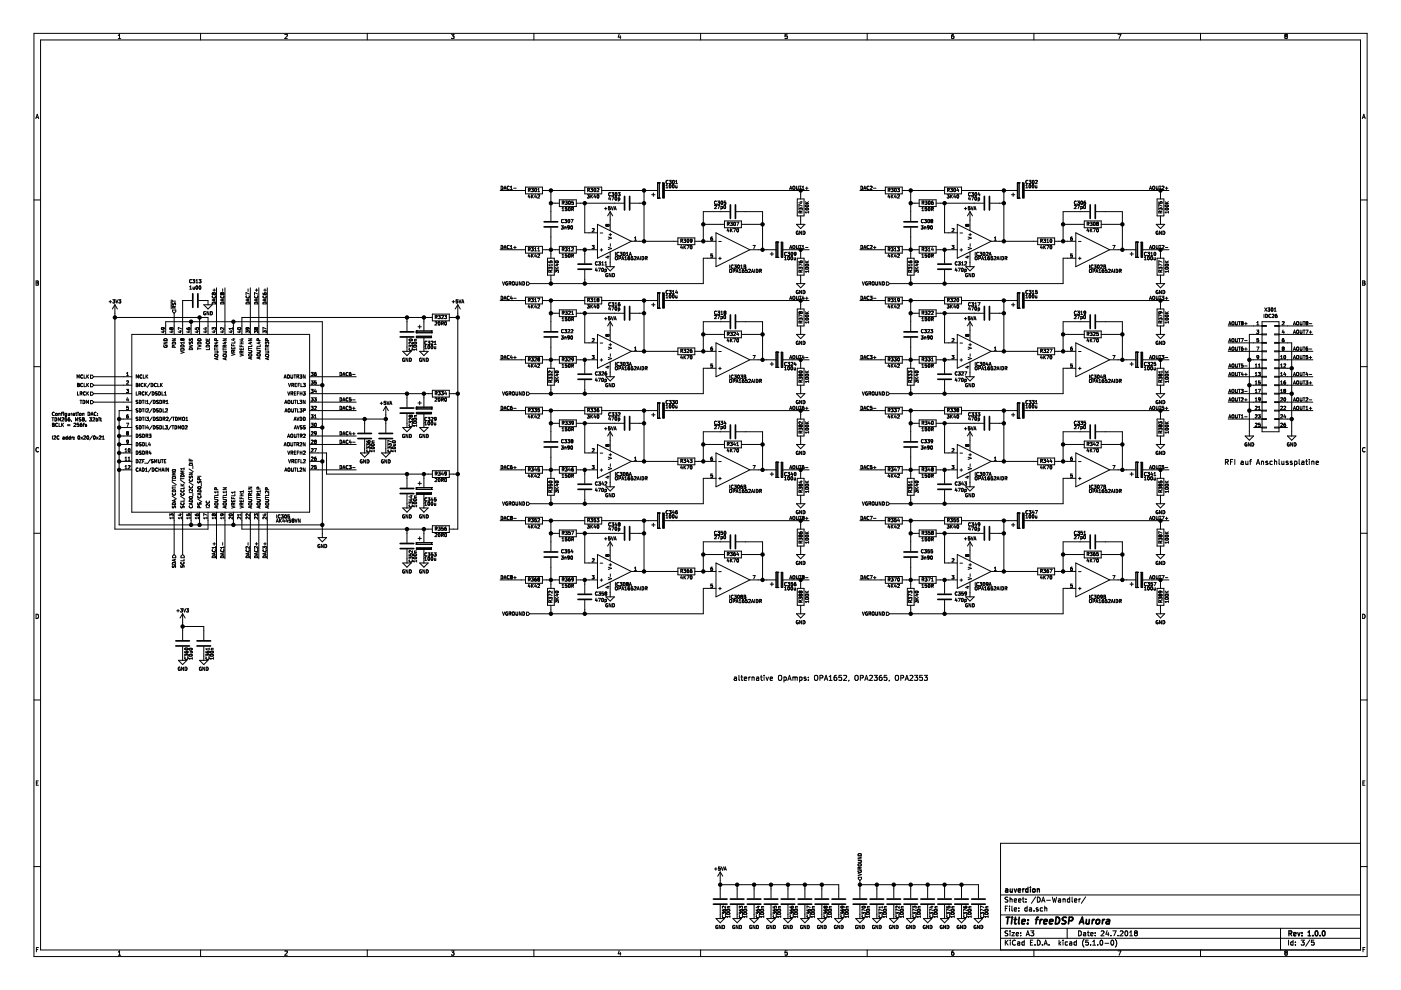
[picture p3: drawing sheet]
<svg xmlns="http://www.w3.org/2000/svg" width="297mm" height="210mm" viewBox="0 0 297 210" stroke-linecap="round" stroke-linejoin="round" font-family="sans-serif">
<g fill="none" stroke="#000" stroke-width=".21">
<path d="M7.2 7.1h282.7v195.7h-282.7zM8.6 8.5h279.9v192.9h-279.9zM25.1 8.2h.5M25.1 7.5l.2-.2v.9M42.5 7.1v1.4M60.4 7.3h.4l.1 .2-.5 .7h.5M77.9 7.1v1.4M95.7 7.3h.6l-.3 .3 .2 .1v.4h-.5M95.7 8.1h.1M113.2 7.1v1.4M131.3 7.2l-.2 .7h.5M131.5 7.6v.6"/>
<path d="M148.5 7.1v1.4M166.9 7.3h-.4l-.1 .4 .5-.1v.5h-.5M183.9 7.1v1.4M201.7 7.8l.2-.2h.3v.5M202.2 7.3h-.3l-.2 .3 .1 .5h.4M202.2 8.1h.1M219.2 7.1v1.4M237 7.3h.7l-.4 .9M254.5 7.1v1.4M272.6 7.6l-.2-.1 .2-.2h.3l-.1 .3M272.6 7.6l-.2 .4 .2 .2 .3-.1M272.6 7.6h.2"/>
<path d="M272.8 7.6l.1 .2v.3M272.9 8.1h.1M7.6 25.1l.3-.9 .3 .9M7.7 24.9h.4M106.2 39.5a.35 .35 0 0 1 .4 .3 .35 .35 0 0 1-.4 .4zM106.9 40h.4M108 39.5a.32 .32 0 0 0-.5 .3 .32 .32 0 0 0 .5 .3M108.2 39.7l.2-.2v.7M108.9 39.9h.5M111.4 39.7h3.6v1.4h-3.6zM112.7 39.9h.4l-.2 .3 .2 .1v.3h-.4M113.4 40a.3 .3 0 0 1 .4 .3 .3 .3 0 0 1-.4 .3z"/>
<path d="M124 39.7h3.6v1.4h-3.6zM125.2 39.9h.5l-.3 .3 .3 .1-.1 .3h-.4M126 40a.3 .3 0 0 1 .3 .3 .3 .3 0 0 1-.3 .3zM139.4 38.8h.1M139.4 38.8v3.2M139.4 38.8h.4M139.8 38.8h.1M139.8 38.8v3.2M141.2 39.8h.4M141.2 39.3l.2-.2v.7M141.6 38.3l-.2-.1a.33 .33 0 0 0-.2 .4 .33 .33 0 0 0 .4 .3M141.9 38.2h.4l-.2 .3 .2 .1v.3h-.4"/>
<path d="M142 39.2v-.1a.32 .32 0 0 1 .3 .4 .32 .32 0 0 1-.4 .3zM142.6 39.2a.3 .3 0 0 1 .4 .3 .3 .3 0 0 1-.4 .3zM142.7 38.3a.3 .3 0 0 1 .3 .3 .3 .3 0 0 1-.4 .3zM143.2 38.9h.4M143.2 39.4v.3l.3 .1M143.2 38.4l.2-.2v.7M143.5 39.4v.4M143.5 39.8h.1M167.5 40h.3M168.1 39.6h.4v.5h-.4zM168.9 39.5v.5l.3 .1M169.3 39.5l-.1 .6"/>
<path d="M169.5 39.5h.4M169.7 39.5v.7M170.1 39.7l.2-.2v.7M170.8 39.9h.5M171 39.6v.6M182.5 39.5a.35 .35 0 0 1 .4 .3 .35 .35 0 0 1-.4 .4zM183.2 40h.3M184.2 39.5a.32 .32 0 0 0-.4 .3 .32 .32 0 0 0 .4 .3M184.5 39.5h.3l.1 .2-.4 .5h.4M185.2 39.9h.5M187.7 39.7h3.6v1.4h-3.6zM188.9 39.9h.5l-.3 .3 .3 .1-.1 .3h-.4"/>
<path d="M189.7 40a.3 .3 0 0 1 .4 .3 .3 .3 0 0 1-.4 .3zM190.3 39.9h.4l-.2 .3 .2 .1-.1 .3h-.3M200.3 39.7h3.6v1.4h-3.6zM201.5 39.9h.4l-.2 .3 .2 .1v.3h-.4M202.3 40a.3 .3 0 0 1 .3 .3 .3 .3 0 0 1-.3 .3zM203 39.9l-.1 .5h.4M215.7 38.8h.1M215.7 38.8h.4M215.7 38.8v3.2M216.1 38.8h.1M216.1 38.8v3.2M217.5 39.8h.4"/>
<path d="M217.5 39.3l.2-.2v.7M217.9 38.3l-.2-.1a.33 .33 0 0 0-.2 .4 .33 .33 0 0 0 .4 .3M218.2 38.2h.4l-.2 .3 .2 .1v.3h-.4M218.2 39.2l.1-.1a.32 .32 0 0 1 .3 .4 .32 .32 0 0 1-.4 .3zM218.9 39.2a.3 .3 0 0 1 .3 .3 .3 .3 0 0 1-.3 .3zM219 38.3a.3 .3 0 0 1 .3 .3 .3 .3 0 0 1-.4 .3zM219.5 38.3l.3-.1 .1 .2-.4 .5h.4M219.5 39.4v.3l.3 .1M219.8 39.4v.4M219.8 39.8h.1M243.8 40h.3M244.4 39.6h.4l-.1 .5h-.3z"/>
<path d="M245.1 39.5l.1 .6M245.5 39.5v.5l-.3 .1M245.8 39.5h.4M246 39.5v.7M246.4 39.5h.2l.2 .2-.5 .5h.5M247.1 39.9h.5M247.3 39.6v.6M288.9 25.1l.3-.9 .3 .9M288.9 24.9h.5M7.2 42.4h1.4M7.6 59.6l.5 .1-.1 .3 .2 .2-.2 .3h-.4zM7.6 60h.4"/>
<path d="M40.6 59.3h-.2a.33 .33 0 0 0-.2 .4 .33 .33 0 0 0 .4 .2M40.9 59.3h.4l-.2 .2 .2 .2v.2h-.4M41.6 60h.4M41.6 59.5l.2-.2v.7M42.2 59.3h.4l-.2 .2 .2 .2v.2h-.4M106 40.4h5.4M106 53h5.4M106.2 52a.35 .35 0 0 1 .4 .4 .35 .35 0 0 1-.4 .3zM106.5 59.7l.3 .7 .2-.7M106.8 40.2l.3-.7 .2 .7M106.8 52.7l.3-.7 .2 .7M106.9 52.5h.4"/>
<path d="M107.6 59.8a.32 .32 0 0 0-.4 .3 .32 .32 0 0 0 .4 .3v-.3h-.1M108 52.1a.32 .32 0 0 0-.5 .3 .32 .32 0 0 0 .5 .3M108.2 40.2h.4M108.2 52.2l.2-.2v.7M108.2 52.7h.4M108.3 59.8h.1M108.3 59.8l-.4-.1v.7M108.3 59.8v.2M108.6 59.8l.2-.1 .2 .1v.6l-.4-.1zM108.9 52.5h.5M109.2 52.2v.5M109.4 59.7v.6l.1 .1h.2l.1-.7"/>
<path d="M110.5 59.7v.7l-.4-.7v.7M110.8 59.7a.35 .35 0 0 1 .4 .4 .35 .35 0 0 1-.4 .3zM111.4 52.2h3.6v1.5h-3.6zM111.6 59.8h.4l.3 .3-.3 .4h-.4zM112 40.3h.4v-.3l-.4-.1v.7M112 52.9l.4-.1v-.2l-.4-.1v.7M112.2 41.2l-.2 .6h.4M112.2 53.8l-.2 .5h.4M112.2 40.3l.2 .3M112.2 52.9l.2 .3M112.3 41.5v.5M112.3 54.1v.4"/>
<path d="M112.7 52.5h.4l-.2 .3 .2 .1v.2h-.4M112.7 41.3v.7M112.7 53.8v.7M112.8 41.6l.3 .4M112.8 54.2l.3 .3M113.1 41.3l-.4 .4M113.1 53.8l-.4 .4M113.4 52.7l.2-.2v.7M113.4 53.2h.4M113.5 41.2l-.1 .6h.4M113.5 53.8l-.1 .5h.4M113.7 41.5v.5"/>
<path d="M113.7 54.1v.4M114 53.9l.3-.1 .1 .2-.4 .5h.4M114 41.4l.3-.1 .1 .2-.4 .5h.4M114 52.7l.2-.2v.7M114 40.1l.2-.2v.7M114 40.6h.4M114 53.2h.4M115 40.4h9M115 53h3.6M116.1 54.7h1.4v3.6h-1.4zM116.4 55.4v.3h.3v-.3l.2-.1 .2 .1-.1 .3M116.4 57.1v-.4l.2 .2 .1-.2h.3v.4"/>
<path d="M116.7 57.7v-.3h-.3v.3h.7M116.8 40.4v6.4M116.8 48.3v6.4M116.8 58.3v1.8M116.8 43.1h1.8M117.1 56.2h-.7l.2 .2M117.1 57.3l-.4 .2M117.1 56v.4M117.7 56.7l.4 .3M117.7 57.8v-.4l.3 .2 .1-.2h.2v.4M117.7 57h.7M117.7 55.4h.1a.33 .33 0 0 1 .4-.1 .33 .33 0 0 1 .2 .3h-.1a.33 .33 0 0 1-.4 .1 .33 .33 0 0 1-.2-.3z"/>
<path d="M117.9 56.1h.5M118.2 55.9v.5l-.5-.2M118.4 56.7l-.4 .3M118.6 42.4h3.6v1.4h-3.6zM118.6 52.2h3.6v1.5h-3.6zM119 47.9h.4l-.2 .2 .2 .2v.2h-.4M119.2 54l.2-.2v.7M119.2 54.5h.4M119.2 44.2l.2-.2v.7M119.2 44.7h.4M119.2 43h.3l.1-.3-.4-.1v.7M119.2 52.9l.3-.1 .1-.2-.4-.1v.7"/>
<path d="M119.4 43l.2 .3M119.4 52.9l.2 .3M119.5 46.6l-.2-.1a.33 .33 0 0 0-.2 .4 .33 .33 0 0 0 .4 .3M119.7 46.5h.4l-.2 .3 .2 .1v.3h-.4M119.7 48.1v.5M119.8 48.1h.2v.5M119.8 48.1l-.1 .1M119.8 52.5h.5l-.3 .3 .3 .1-.1 .2h-.4M119.8 42.6h.5l-.3 .3 .3 .1-.1 .3h-.4M120.2 53.8h-.3l-.1 .4 .3-.1 .1 .3-.1 .1h-.3M120.2 44h-.3l-.1 .3 .3-.1 .1 .4-.1 .1-.3-.1M120.5 47.2h.1"/>
<path d="M120.5 46.6a.3 .3 0 0 1 .3 .3 .3 .3 0 0 1-.3 .3zM120.5 52.7l.2-.2v.7M120.5 53.2h.4M120.6 44h.1a.32 .32 0 0 1 .2 .3 .32 .32 0 0 1-.3 .3zM120.6 54.5h.1M120.6 44.6h.1M120.6 53.9v.6M120.6 53.9l.1-.1a.34 .34 0 0 1 .2 .4 .34 .34 0 0 1-.3 .3M120.6 53.9h.1M120.6 42.7a.3 .3 0 0 1 .3 .3 .3 .3 0 0 1-.3 .3zM120.7 48.2h-.3v-.3h.2l.1 .1v.4l-.3 .2M121 46.5h.5l-.3 .7"/>
<path d="M121.1 47.9h.1a.32 .32 0 0 1 .2 .3 .32 .32 0 0 1-.3 .3zM121.2 52.6l.3-.1 .1 .2-.4 .5h.4M121.2 54.2h.3v-.3l-.3-.1v.7M121.2 44.4l.3-.1v-.3h-.3v.7M121.4 44.4l.2 .3M121.4 54.2l.2 .3M121.6 42.6h-.4v.4l.3-.1 .1 .3-.1 .1h-.3M122.2 53h4.5M122.2 43.1h10M124 43.1v6.3h2.7M124 53v2.8M124 57.3v2.8"/>
<path d="M124.5 41.3h.5l-.3 .3 .3 .1-.1 .2h-.4M124.6 40.3h.3l.1-.3-.4-.1v.7M124.8 40.3l.2 .3M125.3 41.3v.7M125.3 41.6l.4 .4M125.5 52.7h.1M125.5 52h.5l-.3 .3 .2 .1v.3h-.3M125.6 48.5l.2-.1 .2 .2-.5 .5h.5M125.7 41.3l-.4 .4M126.1 41.2l-.2 .6h.5M126.2 41.5v.5M126.4 56.8l-.2 .5h.5"/>
<path d="M126.5 57.1v.4M126.6 40l.3-.1 .1 .2-.5 .5h.5M126.7 55.6l-.2-.1a.33 .33 0 0 0-.3 .4 .33 .33 0 0 0 .5 .2M126.7 41.9h.1M126.7 41.4v.5M126.7 47.6l7.2 3.6-7.2 3.5zM126.7 41.3a.34 .34 0 0 1 .3 .3 .34 .34 0 0 1-.3 .3M126.7 41.3v.1M126.9 56.8h.4l-.3 .7M126.9 55.5h.4l-.2 .3 .2 .1v.2h-.4M127.2 49.4h.6M127.2 53h.6"/>
<path d="M127.5 52.7v.6M127.6 40.4h11.8M127.6 55.7l.2-.2v.7M127.6 56.2h.4M127.6 56.9a.3 .3 0 0 1 .4 .3 .3 .3 0 0 1-.4 .3zM128.2 44.2h.5M128.3 55.7l.2-.2v.7M128.3 56.2h.3M128.3 57.1v.7M128.3 57.1h.2M128.4 44v.5M128.5 56.5h1.8l-.9 .9z"/>
<path d="M128.5 57.1l.1 .1M128.6 57.2v.3h-.3M128.6 47.6l-.1 .1 .1 .3M128.6 47.6h.1M128.6 48h.1M128.6 47.6l.1 .1M128.7 54.4h.5M128.7 47.7a.22 .22 0 0 1 .4-.1 .22 .22 0 0 1 0 .3 .22 .22 0 0 1-.4-.1M128.7 47.8l-.1 .2M128.7 47.7v.1M128.8 58a.31 .31 0 0 0-.4 .3 .31 .31 0 0 0 .5 .3v-.2h-.2M128.9 54.3v.4l-.5-.2"/>
<path d="M129 52.4l.7 .3-.7 .2M129 50.3l.7 .2-.7 .2M129.1 49.8h.6M129.2 41.7l-.1 .5h.4M129.4 43.8h-.4v.3h.3l.1 .3h-.4M129.4 44.9v4M129.4 53.4v3.1M129.4 44.9l-.6 .9M129.4 44.9l.5 .9M129.4 42v.4M129.4 49.5v.5M129.4 51.7v.5"/>
<path d="M129.5 40.9l-.2-.1a.33 .33 0 0 0-.3 .5 .33 .33 0 0 0 .5 .2M129.6 58v.7l-.4-.7v.7M129.6 43.8l.2 .7 .3-.7M129.7 41.7h.5l-.3 .7M129.7 40.8h.4l-.2 .3 .2 .1v.3h-.4M129.9 58a.36 .36 0 0 1 .4 .3 .36 .36 0 0 1-.4 .4zM130.2 44.5l.2-.7 .3 .7M130.3 44.3h.3M130.5 41.8a.3 .3 0 0 1 .3 .3 .3 .3 0 0 1-.3 .3zM130.5 53.5v.7M130.5 40.9a.3 .3 0 0 1 .3 .3 .3 .3 0 0 1-.3 .3zM130.6 54.4l.3 .1v.4l-.2 .2-.2-.1z"/>
<path d="M131 40.8h.5l-.3 .3 .3 .1-.1 .3h-.4M131.1 42.4h.3v-.4h-.3v.7M131.2 53.6a.31 .31 0 0 0-.4 .2 .31 .31 0 0 0 .4 .3M131.4 53.5h.5l-.3 .3 .3 .1-.1 .2h-.4M131.5 54.4h-.3v.7M131.5 54.4l.1 .1M131.6 54.5l-.1 .2-.3 .1M131.8 55.1l.2-.7 .3 .7M131.9 54.9h.3M132.2 53.6l.1-.1a.32 .32 0 0 1 .3 .4 .32 .32 0 0 1-.4 .2zM132.5 55.1h.4M132.5 54.6l.2-.2v.7"/>
<path d="M132.8 53.7l.2-.2v.7M132.8 54.2h.4M133.2 54.5l-.1 .5 .2 .1 .2-.1-.1-.3-.3 .1M133.3 54.4l-.1 .1M133.4 54.2l.2-.7 .3 .7M133.5 54.4h-.2M133.5 54h.3M133.7 43.1h2.8M133.9 51.2h9.8M134.2 54.4h-.4v.3h.3l.1 .3h-.4M134.5 54.5l.3-.1 .1 .2-.5 .5h.5M134.5 50.9h.4"/>
<path d="M134.5 50.4l.3-.2v.7M135.1 55.1l.2-.7 .2 .7M135.1 54.9h.4M135.8 54.4v.7M136.1 54.4a.35 .35 0 0 1 .4 .3 .35 .35 0 0 1-.4 .4zM136.5 40.4v10.8M136.8 54.8l.3-.1 .1-.2-.4-.1v.7M137 54.8l.2 .3M138.2 41.3h.7M138.5 40.9v.7M139.4 42h.1M139.4 42h.4"/>
<path d="M139.8 42h.1M140.9 40.4h30.6M143.7 50.4h3.6v1.5h-3.6zM144.3 51.1l.4-.1v-.2l-.4-.1v.7M144.5 52l-.2 .5h.4M144.5 51.1l.2 .3M144.6 52.3v.5M145 50.7h.4l-.2 .3 .2 .1v.2M145 51.3l.3 .1M145 52.1v.7M145.1 52.4l.3 .4M145.4 51.3l-.1 .1"/>
<path d="M145.4 52.1l-.4 .3M145.6 52.1h.5l-.3 .7M145.7 51.3a.33 .33 0 0 1-.1-.3 .33 .33 0 0 1 .4-.3v.6M145.7 51.3l.1 .1M145.8 51.4h.2M146 51.3v.1M146.4 52.1h.1a.32 .32 0 0 1 .2 .3 .32 .32 0 0 1-.3 .3zM146.6 51.4h-.2M146.6 51.3v.1M146.7 51.1h-.3l.1-.4 .2 .2-.1 .4M146.7 51.1h.1M146.7 51v.1"/>
<path d="M147.3 51.2h4.5M149.1 47.6h4.5M150.7 50.6l.1-.1 .3 .1-.1 .3h-.2M150.7 50.9h.1M151 50.2l-.3 .2v.5M151.1 53.8h-.4v.4l.3-.1 .1 .4h-.4M151.5 43.6l.3-.1 .1 .2-.4 .5h.4M151.8 54.7h-2.7v5.4h-36.8M151.8 49.4l7.2 3.6-7.2 3.5zM151.9 42.7l-.2-.1a.33 .33 0 0 0-.2 .4 .33 .33 0 0 0 .4 .3M152.1 43.5h.5l-.3 .7M152.1 42.6h.5l-.3 .3 .3 .1-.1 .3h-.4"/>
<path d="M152.4 54.8h.5M152.4 51.2h.5M152.6 54.5v.6M152.9 44.2h.2v-.4h-.2v.7M152.9 42.7a.3 .3 0 0 1 .4 .3 .3 .3 0 0 1-.4 .3zM153.5 43.6l.1-.1a.32 .32 0 0 1 .3 .4 .32 .32 0 0 1-.4 .3zM153.6 46.8h3.6v1.5h-3.6zM153.9 42.6h-.4v.4l.4-.1v.3l-.1 .1h-.3M154.2 47.5h.3l.1-.3-.4-.1v.7M154.3 48.4l-.1 .5h.4M154.4 47.5l.2 .3M154.5 48.7v.5"/>
<path d="M154.7 44.9h-5.6v6.3M154.7 56.2v.7M154.8 57.1l.3 .1v.3l-.1 .3-.3-.1zM154.8 47.1h.5l-.3 .3 .3 .1-.1 .2h-.4M154.9 48.5v.7M155 48.8l.3 .4M155.3 48.5l-.4 .4M155.4 56.3a.31 .31 0 0 0-.4 .2 .31 .31 0 0 0 .4 .3M155.5 48.5h.5l-.3 .7M155.6 47.7v.1M155.6 47.2a.3 .3 0 0 1 .3 .3 .3 .3 0 0 1-.3 .2zM155.7 56.2h.4l-.2 .3 .2 .1v.2h-.4"/>
<path d="M155.8 57.1h-.4v.7M155.8 57.1v.1M155.8 57.4l-.4 .1M155.8 57.2v.2M155.8 57.4h.1M156 57.8l.3-.7 .2 .7M156.1 44.9h5.6v8.1M156.1 57.6h.3M156.2 47.1h.4l-.3 .7M156.3 48.5h.1a.32 .32 0 0 1 .2 .3 .32 .32 0 0 1-.3 .3zM156.7 56.2h-.1a.34 .34 0 0 0-.2 .3 .34 .34 0 0 0 .3 .3M156.7 56.2v.1"/>
<path d="M156.7 56.3v.5M156.7 56.8h.1M156.7 57.3l.2-.2v.7M156.7 57.8h.4M157 56.4l.2-.2v.7M157 56.9h.4M157.2 47.6h4.5M157.4 57.7h.1M157.4 57.4v.1M157.4 57.4l.4 .1-.1 .2h-.3M157.4 57.4h.1M157.7 57.1l-.3 .1v.5"/>
<path d="M157.7 56.2l.4 .1-.1 .6h-.3zM157.7 56.5h.3M158.1 57.7h.1M158.1 57.4l.3 .1v.2h-.3M158.1 57.4h.1M158.4 57.1h-.3v.3M158.7 57.2l.3-.1 .1 .2-.4 .5h.4M159 53h5.5M159.3 57.8l.2-.7 .3 .7M159.4 57.6h.3M159.6 52h.5l-.3 .7M160 57.1v.7"/>
<path d="M160.3 57.1a.35 .35 0 0 1 .4 .3 .35 .35 0 0 1-.4 .4zM161 57.5l.4-.1v-.2l-.4-.1v.7M161.2 57.5l.2 .3M163.3 53.8h.7M163.7 53.5v.7M164.5 54.6h.1M164.5 51.3h.1M164.5 51.3v3.3M164.5 51.3h.4M164.5 54.6h.4M164.9 51.3h.1M164.9 54.6h.1"/>
<path d="M164.9 51.3v3.3M166 53h5.5M166.3 54.6l.2-.2v.7M166.3 55.1h.4M166.8 53.6l-.2-.1a.33 .33 0 0 0-.3 .4 .33 .33 0 0 0 .5 .2M167 53.5h.4l-.2 .3 .2 .1v.2h-.4M167.1 54.4v.1M167.1 54.4h.1a.32 .32 0 0 1 .2 .4 .32 .32 0 0 1-.3 .2zM167.4 52.7l.3-.7 .2 .7M167.4 40.2l.3-.7 .2 .7M167.5 52.5h.3M167.8 54.4a.3 .3 0 0 1 .3 .3 .3 .3 0 0 1-.4 .3z"/>
<path d="M167.8 53.5a.3 .3 0 0 1 .3 .3 .3 .3 0 0 1-.3 .3zM168.1 52.1h.4v.6l-.4-.1zM168.4 54.6v.4l.2 .1M168.7 54.6v.5M168.7 55l-.1 .1M168.8 53.8l-.4 .1v-.3l.2-.1 .2 .1-.1 .4-.3 .2M168.9 52v.6l.3 .1M168.9 47.6h1.8l-.9 .9zM169 54.7h1.5v3.6h-1.5zM169 42.2h1.5v3.6h-1.5zM169.2 49a.31 .31 0 0 0-.4 .4 .31 .31 0 0 0 .5 .2v-.2h-.2M169.2 52.7h.1"/>
<path d="M169.2 40.1h.1M169.3 52l-.1 .7M169.4 44.5v-.4l.3 .2 .1-.2h.2v.4M169.4 57.1v-.4l.3 .2 .1-.2h.2v.4M169.4 55.4v.2M169.4 55.6h.1M169.5 55.6l.5 .1M169.5 52h.4M169.6 42.8h.5M169.7 52v.7M169.7 55.6l.1-.3 .3 .1v.2M169.7 55.6v.1"/>
<path d="M169.7 55.7h.1M169.8 40.4v1.8M169.8 45.8v1.8M169.8 53v1.7M169.8 58.3v1.8M169.8 45.1l-.1-.3h-.2l-.1 .3h.7M169.8 57.7l-.1-.3h-.2l-.1 .3h.7M169.9 42.7v.5l-.5-.2M170 49v.7l-.5-.7v.7M170.1 55.6l-.1 .1M170.1 40.2h.4M170.1 52.7h.4"/>
<path d="M170.1 52.2l.2-.2v.7M170.1 44.7l-.3 .3M170.1 43.7l-.7-.3v.5M170.1 56.3l-.7-.4v.5M170.1 57.3l-.3 .2M170.3 49a.36 .36 0 0 1 .4 .4 .36 .36 0 0 1-.4 .3zM170.7 55.3l.4 .4M170.7 55.7h.7M170.7 43.2h.7M170.7 42.8l.4 .4M170.8 44.2a.34 .34 0 0 1 .4-.1 .34 .34 0 0 1 .2 .3 .37 .37 0 0 1-.4 .1 .37 .37 0 0 1-.2-.3zM170.8 56.1a.33 .33 0 0 1 .4-.1 .33 .33 0 0 1 .2 .3 .33 .33 0 0 1-.4 .1 .33 .33 0 0 1-.2-.3z"/>
<path d="M170.8 56.8a.34 .34 0 0 1 .4-.2 .34 .34 0 0 1 .2 .4 .37 .37 0 0 1-.4 .1 .37 .37 0 0 1-.2-.3zM170.8 52.5h.5M171.4 57.5h-.7l.2 .2M171.4 45h-.7l.2 .2M171.4 44.8v.4M171.4 57.4v.3M171.4 42.8l-.4 .2M171.4 55.3l-.4 .3M182.3 40.4h5.4M182.3 53h5.4M182.5 52a.35 .35 0 0 1 .4 .4 .35 .35 0 0 1-.4 .3zM182.8 59.7l.3 .7 .2-.7"/>
<path d="M183.1 40.2l.3-.7 .2 .7M183.1 52.7l.3-.7 .2 .7M183.2 52.5h.3M183.9 59.8a.32 .32 0 0 0-.4 .3 .32 .32 0 0 0 .4 .3v-.3h-.1M184.2 52.1a.32 .32 0 0 0-.4 .3 .32 .32 0 0 0 .4 .3M184.5 52.1l.3-.1 .1 .2-.4 .5h.4M184.9 59.8l.2-.1 .2 .1v.6l-.4-.1zM185.2 52.5h.5M185.5 52.2v.5M185.7 59.7v.6l.1 .1h.2l.1-.7M186.8 59.7v.7l-.4-.7v.7M187.1 59.7a.35 .35 0 0 1 .4 .4 .35 .35 0 0 1-.4 .3z"/>
<path d="M187.7 52.2h3.6v1.5h-3.6zM187.9 59.8h.4l.3 .3-.3 .4h-.4zM188.3 40.3h.3l.1-.3-.4-.1v.7M188.3 52.9l.3-.1 .1-.2-.4-.1v.7M188.4 41.2l-.1 .6h.4M188.4 53.8l-.1 .5h.4M188.5 40.3l.2 .3M188.5 52.9l.2 .3M188.6 41.5v.5M188.6 54.1v.4M188.9 52.5h.5l-.3 .3 .3 .1-.1 .2h-.4M189 41.3v.7"/>
<path d="M189 53.8v.7M189.1 41.6l.3 .4M189.1 54.2l.3 .3M189.4 41.3l-.4 .4M189.4 53.8l-.4 .4M189.6 52.7l.2-.2v.7M189.6 53.2h.4M189.8 41.2l-.2 .6h.5M189.8 53.8l-.2 .5h.5M190 41.5v.5M190 54.1v.4M190.3 52.5h.4l-.2 .3 .2 .1-.1 .3-.3-.1"/>
<path d="M190.3 53.9l.3-.1 .1 .2-.4 .5h.4M190.3 41.4l.3-.1 .1 .2-.4 .5h.4M191.3 40.4h9M191.3 53h3.6M192.4 54.7h1.4v3.6h-1.4zM192.6 55.4l.1 .2 .2 .1h.4v-.3h-.4l.1 .3M192.6 57.1v-.4l.3 .2 .1-.2h.3v.4M193 57.7v-.3h-.3l-.1 .3h.7M193.1 43.1h1.8M193.1 40.4v6.4M193.1 48.3v6.4M193.1 58.3v1.8"/>
<path d="M193.3 56.2h-.7l.2 .2M193.3 57.3l-.3 .2M193.3 56v.4M194 57h.7M194 56.7l.4 .3M194.1 55.4a.33 .33 0 0 1 .3-.1 .33 .33 0 0 1 .3 .3h-.1a.33 .33 0 0 1-.4 .1 .33 .33 0 0 1-.2-.3zM194.2 56.1h.5M194.3 57.4v.2l-.3-.2v.4M194.3 57.4h.3M194.3 57.4h.1M194.5 55.9v.5l-.5-.2M194.6 57.4h.1"/>
<path d="M194.6 55.4h.1M194.7 57.4l-.1 .4M194.7 56.7l-.4 .3M194.9 42.4h3.6v1.4h-3.6zM194.9 52.2h3.6v1.5h-3.6zM195.3 47.9h.4l-.2 .2 .2 .2v.2h-.4M195.5 54l.2-.2v.7M195.5 54.5h.4M195.5 44.7h.4M195.5 44.2l.2-.2v.7M195.5 52.9l.3-.1 .1-.2-.4-.1v.7M195.5 43h.3l.1-.3-.4-.1v.7"/>
<path d="M195.7 43l.2 .3M195.7 52.9l.2 .3M195.8 46.6l-.2-.1a.34 .34 0 0 0-.3 .4 .34 .34 0 0 0 .4 .3M195.8 47.2h-.1M196 46.5h.4l-.2 .3 .2 .1v.2l-.4 .1M196 47.2h.1M196 48.2l.3-.1v.5M196 48.1v.5M196.1 52.5h.5l-.3 .3 .3 .1-.1 .2h-.4M196.1 42.6h.5l-.3 .3 .3 .1-.1 .3h-.4M196.5 53.8h-.3l-.1 .4 .3-.1 .1 .3-.1 .1h-.3M196.5 44h-.3l-.1 .3 .3-.1 .1 .4-.1 .1-.3-.1"/>
<path d="M196.8 46.6a.3 .3 0 0 1 .3 .3 .3 .3 0 0 1-.3 .3zM196.8 52.7l.2-.2v.7M196.8 53.2h.4M196.9 44a.32 .32 0 0 1 .3 .3 .32 .32 0 0 1-.3 .3zM196.9 53.9v-.1a.32 .32 0 0 1 .3 .4 .32 .32 0 0 1-.3 .3zM196.9 42.7a.3 .3 0 0 1 .3 .3 .3 .3 0 0 1-.3 .3zM197 48.2h-.3v-.3h.2l.1 .1v.4l-.3 .2M197 47.2h.1M197.4 47.9h.1a.32 .32 0 0 1 .2 .3 .32 .32 0 0 1-.3 .3zM197.5 46.8l-.1 .3 .3 .1M197.5 54.2h.3v-.3l-.3-.1v.7M197.5 46.8l-.1-.1 .1-.2 .3 .2-.2 .1"/>
<path d="M197.5 46.8h.1M197.5 44.4l.3-.1v-.3h-.3v.7M197.6 46.8l.1 .4M197.6 52.5l-.1 .5h.4M197.6 44.4l.3 .3M197.6 54.2l.3 .3M197.7 47.2h.1M197.8 42.6l-.2 .1-.1 .2v.4h.3v-.4l-.3 .1M197.8 52.7v.5M198.5 53h4.5M198.5 43.1h10M200.3 43.1v6.3h2.7"/>
<path d="M200.3 53v2.8M200.3 57.3v2.8M200.8 41.3h.4l-.2 .3 .2 .1v.2h-.4M200.9 40.3h.3v-.3l-.3-.1v.7M201 40.3l.3 .3M201.5 41.3v.7M201.6 41.6l.3 .4M201.8 52h.5l-.3 .3 .2 .1v.3M201.8 52.7h.1M201.8 52.7h.4M201.8 48.5l.3-.1 .2 .2-.5 .5h.5M201.9 41.3l-.4 .4"/>
<path d="M202.2 52.7h.1M202.4 41.2l-.2 .6h.4M202.5 41.5v.5M202.7 56.8l-.2 .5h.4M202.8 57.1v.4M202.9 55.6l-.2-.1a.33 .33 0 0 0-.2 .4 .33 .33 0 0 0 .4 .2M202.9 41.4v.5M202.9 41.9h.1M203 47.6l7.1 3.6-7.1 3.5zM203 41.3l-.1 .1M203 41.3a.34 .34 0 0 1 .3 .3 .34 .34 0 0 1-.3 .3M203.1 56.8h.5l-.3 .7"/>
<path d="M203.2 55.5h.4l-.2 .3 .2 .1v.2h-.4M203.2 40.2v.4M203.5 49.4h.6M203.5 53h.6M203.8 52.7v.6M203.9 40.4h11.8M203.9 55.7l.2-.2v.7M203.9 56.2h.4M203.9 56.9a.3 .3 0 0 1 .4 .3 .3 .3 0 0 1-.4 .3zM204.5 44.2h.5M204.5 57.1l.4 .1-.1 .3h-.3M204.5 55.6l.3-.1 .1 .2-.4 .5h.4"/>
<path d="M204.5 57.1v.7M204.7 44v.5M204.8 56.5h1.8l-.9 .9zM205 54.4h.4M205 58.4h.2v.2M205 47.7l-.1-.1-.2 .1 .2 .3 .1-.2M205 47.7a.22 .22 0 0 1 .4-.1 .22 .22 0 0 1 0 .3 .22 .22 0 0 1-.4-.1M205 47.7v.1M205.1 58a.32 .32 0 0 0-.4 .3 .32 .32 0 0 0 .4 .3M205.2 58.6h-.1M205.2 54.3v.4l-.5-.2M205.3 52.4l.7 .3-.7 .2"/>
<path d="M205.3 50.3l.7 .2-.7 .2M205.4 49.8h.6M205.5 41.7l-.2 .5h.5M205.7 43.8h-.4v.3h.3l.1 .3h-.4M205.7 44.9v4M205.7 53.4v3.1M205.7 44.9l-.6 .9M205.7 44.9l.5 .9M205.7 42v.4M205.7 49.5v.5M205.7 51.7v.5M205.8 40.9l-.2-.1a.33 .33 0 0 0-.3 .5 .33 .33 0 0 0 .5 .2"/>
<path d="M205.9 58v.7l-.5-.7v.7M205.9 43.8l.2 .7 .3-.7M206 41.7h.4l-.3 .7M206 40.8h.4l-.2 .3 .2 .1v.3h-.4M206.2 58a.36 .36 0 0 1 .4 .3 .36 .36 0 0 1-.4 .4zM206.5 44.5l.2-.7 .2 .7M206.6 44.3h.3M206.8 41.8a.3 .3 0 0 1 .3 .3 .3 .3 0 0 1-.4 .3zM206.8 54.5l.1-.1 .3 .1v.4l-.2 .2-.2-.1zM206.8 53.5v.7M206.8 40.9a.3 .3 0 0 1 .3 .3 .3 .3 0 0 1-.3 .3zM207.4 42.4h.3l-.1-.4h-.2v.7"/>
<path d="M207.5 53.6a.31 .31 0 0 0-.4 .2 .31 .31 0 0 0 .4 .3M207.5 54.8l.3-.1 .1-.2-.4-.1v.7M207.5 40.8l-.1 .5h.4M207.7 41.1v.4M207.7 53.5h.5l-.3 .3 .3 .1-.1 .2h-.4M208.1 55.1l.2-.7 .3 .7M208.2 54.9h.3M208.5 53.6l.1-.1a.32 .32 0 0 1 .2 .4 .32 .32 0 0 1-.3 .2zM208.8 55.1h.4M208.8 54.6l.2-.2v.7M209.1 53.6l.3-.1 .1 .2-.4 .5h.4M209.7 54.2l.2-.7 .3 .7"/>
<path d="M209.8 54.4l-.3 .1-.1 .5h.4v-.3l-.4 .1M209.8 54h.3M210 43.1h2.8M210.1 51.2h9.9M210.5 54.4h-.4v.3h.3l.1 .3h-.4M210.8 50.4l.2-.2v.7M210.8 50.9h.4M211.1 54.4v.1M211.1 54.4l-.3 .1M211.1 54.5v.2l-.4 .4h.5M211.4 55.1l.2-.7 .2 .7M211.4 54.9h.4"/>
<path d="M212.1 54.4v.7M212.4 54.4a.35 .35 0 0 1 .4 .3 .35 .35 0 0 1-.4 .4zM212.8 40.4v10.8M213.3 54.8l.2 .3M213.4 54.4h-.3v.7M213.4 54.4l.1 .1M213.5 54.5l-.1 .2-.3 .1M214.4 41.3h.8M214.8 40.9v.7M215.7 42h.1M215.7 42h.4M216.1 42h.1"/>
<path d="M217.1 40.4h30.7M220 50.4h3.6v1.5h-3.6zM220.6 51.1l.3-.1 .1-.2-.4-.1v.7M220.7 52l-.1 .5h.4M220.8 51.1l.2 .3M220.9 52.3v.5M221.3 50.7h.4l-.3 .3 .3 .1-.1 .2h-.3M221.3 52.1v.7M221.4 52.4l.3 .4M221.7 52.1l-.4 .3M221.9 52.1h.5l-.3 .7M222 50.9l.1-.2v.7"/>
<path d="M222 51.4h.3M222.7 52.1a.3 .3 0 0 1 .3 .3 .3 .3 0 0 1-.3 .3zM222.7 50.8l.1-.1a.32 .32 0 0 1 .2 .4 .32 .32 0 0 1-.3 .2zM222.9 52.1h.1M223 51.3l-.1 .1M223.6 51.2h4.5M225.4 47.6h4.5M227 50.6l.3-.1 .1 .4M227.3 50.2l-.2 .1-.1 .2v.4h.3M227.4 53.8h-.4v.4l.3-.1 .1 .4h-.4M227.4 50.9h-.1M227.8 43.6l.2-.1 .2 .2-.4 .5h.4"/>
<path d="M228.1 54.7h-2.7v5.4h-36.8M228.1 49.4l7.2 3.6-7.2 3.5zM228.2 42.7l-.2-.1a.33 .33 0 0 0-.2 .4 .33 .33 0 0 0 .4 .3M228.4 43.5h.5l-.3 .7M228.4 42.6h.5l-.3 .3 .3 .1-.1 .3h-.4M228.7 54.8h.5M228.7 51.2h.5M228.9 54.5v.6M229.2 44.2h.2v-.4h-.2v.7M229.2 42.7a.3 .3 0 0 1 .3 .3 .3 .3 0 0 1-.3 .3zM229.8 43.6l.1-.1a.32 .32 0 0 1 .3 .4 .32 .32 0 0 1-.4 .3zM229.9 46.8h3.6v1.5h-3.6z"/>
<path d="M230.1 42.6l-.2 .1-.1 .2v.4h.3v-.4l-.3 .1M230.6 48.4l-.1 .5h.4M230.7 47.5l.2 .3M230.8 48.7v.5M230.8 47.2l-.3-.1v.7M230.8 47.5h-.3M230.8 47.2h.1M230.9 47.4l-.1 .1M230.9 47.2v.2M231 44.9h-5.6v6.3M231 57.2l.1-.1 .3 .1v.3l-.1 .3-.3-.1zM231 56.2v.7"/>
<path d="M231.1 47.1h.5l-.3 .3 .3 .1-.1 .2h-.4M231.2 48.5v.7M231.3 48.8l.3 .4M231.6 48.5l-.4 .4M231.7 57.5l.4-.1v-.2l-.4-.1v.7M231.7 56.3a.31 .31 0 0 0-.4 .2 .31 .31 0 0 0 .4 .3M231.8 48.5h.5l-.3 .7M231.9 47.7v.1M231.9 47.2a.31 .31 0 0 1 .3 .3 .31 .31 0 0 1-.3 .3zM232 56.2h.4l-.2 .3 .2 .1v.2h-.4M232.3 57.8l.3-.7 .2 .7M232.4 44.9h5.6v8.1"/>
<path d="M232.4 57.6h.3M232.5 47.3l.1 .1M232.5 47.3l.1-.2 .3 .2M232.5 47.3h.1M232.6 48.5h.1a.32 .32 0 0 1 .2 .3 .32 .32 0 0 1-.3 .3zM232.6 47.4l-.1 .3 .3 .1M232.6 47.4h.2M232.7 56.3v.5M232.7 56.8h.1M232.8 56.2a.34 .34 0 0 1 .3 .3 .34 .34 0 0 1-.3 .3M232.8 47.4v.3M232.8 56.2l-.1 .1"/>
<path d="M232.8 47.7v.1M232.9 47.3l-.1 .1M232.9 47.3h.1M233 57.8h.4M233 57.3l.2-.2v.7M233.3 56.3l.3-.1 .1 .2-.4 .5h.4M233.5 47.6h4.5M234 57.1l-.3 .3v.3h.3M234 57.4l-.3 .1M234 57.4h.1M234 56.2l.4 .1-.1 .6h-.3zM234 56.5h.3"/>
<path d="M234 57.4v.3M234 57.7h.1M234.3 57.7h.1M234.4 57.4h-.1M234.4 57.4l.3 .1v.2h-.3M234.7 57.1h-.3l-.1 .3M235 57.1v.1M235 57.1h.3M235.3 53h5.5M235.3 57.1l.1 .1M235.4 57.2v.2l-.4 .4h.4M235.6 57.8l.2-.7 .3 .7"/>
<path d="M235.7 57.6h.3M235.9 52h.5l-.3 .7M236.3 57.1v.7M236.6 57.1a.35 .35 0 0 1 .4 .3 .35 .35 0 0 1-.4 .4zM237.5 57.5l.2 .3M237.7 57.1h-.4v.7M237.7 57.4l-.4 .1M237.7 57.1v.1M237.7 57.2v.2M237.7 57.4h.1M239.6 53.8h.7M239.9 53.5v.7"/>
<path d="M240.8 54.6h.1M240.8 51.3h.1M240.8 51.3h.4M240.8 54.6h.4M240.8 51.3v3.3M241.2 51.3h.1M241.2 54.6h.1M241.2 51.3v3.3M242.3 53h5.5M242.6 54.6l.2-.2v.7M242.6 55.1h.4M243.1 53.6l-.2-.1a.33 .33 0 0 0-.3 .4 .33 .33 0 0 0 .5 .2"/>
<path d="M243.3 53.5h.4l-.2 .3 .2 .1v.2h-.4M243.3 54.5l.2-.1a.32 .32 0 0 1 .2 .4 .32 .32 0 0 1-.4 .2zM243.7 52.7l.2-.7 .3 .7M243.7 40.2l.2-.7 .3 .7M243.8 52.5h.3M244 54.2h.4M244 53.7l.2-.2v.7M244 54.4a.3 .3 0 0 1 .4 .3 .3 .3 0 0 1-.4 .3zM244.4 52.1h.4l-.1 .6-.3-.1zM244.7 54.6v.5l.3-.1M244.7 53.6l.1-.1a.32 .32 0 0 1 .3 .3 .32 .32 0 0 1-.4 .3zM245 54.6v.5"/>
<path d="M245.1 47.6h1.8l-.9 .9zM245.1 52l.1 .7M245.2 52.7h.1M245.2 40.1h.1M245.3 54.7h1.5v3.6h-1.5zM245.3 42.2h1.5v3.6h-1.5zM245.5 49a.31 .31 0 0 0-.4 .4 .31 .31 0 0 0 .4 .2v-.2h-.1M245.5 52v.6l-.3 .1M245.7 42.8v.3l.3 .1v-.4h.3l.1 .1-.1 .3M245.7 57.1v-.4l.3 .2 .1-.2h.2v.4M245.7 44.5v-.4l.3 .2 .1-.2h.2v.4M245.8 52h.4"/>
<path d="M246 52v.7M246 40.4v1.8M246 45.8v1.8M246 53v1.7M246 58.3v1.8M246.1 57.7l-.1-.3h-.2l-.1 .3h.7M246.1 45.1l-.1-.3h-.2l-.1 .3h.7M246.2 49v.7l-.4-.7v.7M246.4 52.1l.2-.1 .2 .2-.5 .5h.5M246.4 44.7l-.3 .3M246.4 43.7l-.7-.3v.5M246.4 55.6l-.7-.3v.5"/>
<path d="M246.4 56.3l-.7-.4v.5M246.4 57.3l-.3 .2M246.6 49a.36 .36 0 0 1 .4 .4 .36 .36 0 0 1-.4 .3zM247 42.8l.4 .4M247 55.7h.7M247 43.2h.7M247 55.3l.4 .4M247.1 44.2a.34 .34 0 0 1 .4-.1 .34 .34 0 0 1 .2 .3 .37 .37 0 0 1-.4 .1 .37 .37 0 0 1-.2-.3zM247.1 56.8a.34 .34 0 0 1 .4-.2 .34 .34 0 0 1 .2 .4 .37 .37 0 0 1-.4 .1 .37 .37 0 0 1-.2-.3zM247.1 56.1a.33 .33 0 0 1 .4-.1 .33 .33 0 0 1 .2 .3 .33 .33 0 0 1-.4 .1 .33 .33 0 0 1-.2-.3zM247.1 52.5h.5M247.1 43.5a.33 .33 0 0 1 .4-.1 .33 .33 0 0 1 .2 .3v.1a.33 .33 0 0 1-.4 .1 .33 .33 0 0 1-.2-.4z"/>
<path d="M247.7 57.5h-.7l.2 .2M247.7 45h-.7l.2 .2M247.7 44.8v.4M247.7 57.4v.3M247.7 42.8l-.4 .2M247.7 55.3l-.4 .3M288.5 42.4h1.4M288.9 59.6l.5 .1-.2 .3 .2 .2-.1 .3h-.4zM288.9 60h.3M7.2 77.7h1.4M17.5 79.6a.31 .31 0 0 0-.4 .2 .31 .31 0 0 0 .4 .3M17.8 79.5v.7h.4"/>
<path d="M18.4 79.5v.7M18.5 79.8l.3 .4M18.8 79.5l-.4 .4M19.2 79.5h.3l.4 .4-.4 .3h-.3zM19.9 79.9h8M23.1 64h.6M23.4 63.7v.5M23.9 63.5h.5l-.3 .3 .3 .1-.1 .3h-.4M24.4 67.3h19.7v3.6M24.4 64.6l-.6 .9M24.4 64.6v47.6h19.7v-3.6M24.4 64.6l.5 .9"/>
<path d="M24.6 63.5l.2 .7 .2-.7M25.2 63.5h.4l-.2 .3 .2 .1v.3h-.4M26.8 79.7h.4M26.8 79.2l.3-.2v.7M27.9 70.9h37.7v37.7h-37.7zM30.1 79.6a.31 .31 0 0 0-.4 .2 .31 .31 0 0 0 .4 .3M30.4 79.5v.7h.3M30.9 79.5v.7M31.1 79.8l.2 .4M31.3 79.5l-.4 .4M34.4 70.2h.5M34.5 69.5l.1 .2-.3 .1v-.3l.5 .1 .1 .2"/>
<path d="M34.7 70.1v.4l-.5-.1M34.7 72.5h.7l-.7 .4h.7M34.8 73.3a.31 .31 0 0 0 .3 .4 .31 .31 0 0 0 .3-.5h-.3v.2M34.8 71.9a.38 .38 0 0 1 .4-.1 .38 .38 0 0 1 .2 .4h-.7zM35.1 70.9v-2.7h33.2v45.8M36 69.8h.1M36.1 69.8v.1M36.1 69.9h.1M36.1 69.5l-.1 .3M36.1 69.5h.1M36.2 69.5l.1 .1M36.2 70.2h.5"/>
<path d="M36.2 69.8v.1M36.3 69.8h-.1M36.3 63.6v1.9M36.3 69.6v.1M36.3 69.6l.1-.1 .3 .1-.1 .3-.3-.2M36.3 69.7v.1M36.5 70.1v.4l-.5-.1M36.5 63.6v.4M36.5 63.8h.7M36.5 71.8h.7l-.7 .4h.7M36.6 64.2l.1 .4 .2-.3M36.6 72.7a.38 .38 0 0 1 .4-.1 .38 .38 0 0 1 .2 .3h-.7z"/>
<path d="M36.6 65.7h.7v.4l-.4 .3-.3-.3zM36.9 65.3v-.3l-.3-.1-.1 .4h.7M36.9 73.6v-.3h-.3l-.1 .3h.7M36.9 66.4v4.5M37 64.3l.2 .1v.2M37 64.3h-.1M37.2 64.9l-.3 .2M38 70.2h.5M38.3 70.1v.4l-.5-.1M38.3 74.5l.7 .2-.7 .2M38.4 74a.37 .37 0 0 1 .4-.2 .37 .37 0 0 1 .2 .4h-.7zM38.4 73.3a.37 .37 0 0 1 .4-.2 .37 .37 0 0 1 .2 .4h-.7z"/>
<path d="M38.5 72.2h.1M38.5 71.8l-.2 .1 .2 .3M38.5 71.8h.1M38.5 71.8l.1 .1M38.5 69.7l-.7-.3v.5M38.6 71.9l.2-.1 .2 .1-.1 .3-.3-.1M38.6 72.1l-.1 .1M38.6 71.9v.2M39 72.5v.4M39 72.7h-.7l.2 .2M39.6 69.5l.1 .3 .2 .1 .3-.1 .1-.2-.3-.1-.1 .3M39.8 70.2h.5"/>
<path d="M39.9 69.8h.1M39.9 69.8l.1 .1M40.1 70.1v.4l-.5-.1M40.1 73.1l.7 .2-.7 .2M40.2 71.8v.3h.2l.3-.3 .1 .4M40.2 73.9a.38 .38 0 0 1 .4-.1 .38 .38 0 0 1 .2 .3h-.7zM40.2 72.5v.3M40.2 72.8h.1M40.2 61.3h.4M40.2 60.8l.2-.2v.7M40.5 68.2v2.7M40.7 63.7h-2v7.2"/>
<path d="M40.7 72.5l-.5 .3M40.7 72.5h.1M40.8 72.5v.4M40.9 60.9v.4l.3-.1M41.2 60.9v.4M41.4 69.5v.3l.3 .1v-.4h.3v.4M41.6 60.7l.1-.1a.32 .32 0 0 1 .2 .4 .32 .32 0 0 1-.3 .2zM41.6 70.2h.5M41.9 70.1v.4l-.5-.1M41.9 73.9h.7M41.9 73.1l.7 .3-.7 .2M41.9 73.7v.4"/>
<path d="M42 71.9a.38 .38 0 0 1 .4-.1 .38 .38 0 0 1 .2 .4h-.7zM42 72.6a.38 .38 0 0 1 .4-.1 .38 .38 0 0 1 .2 .4h-.7zM42.1 63.7h2v.9M42.3 60.7v-.1a.32 .32 0 0 1 .3 .4 .32 .32 0 0 1-.3 .2zM42.3 67.3v3.6M43.2 64.6h1.8l-.9 .9zM43.4 70.2h.5M43.4 69.5h.5M43.6 66.1a.31 .31 0 0 0-.4 .3 .31 .31 0 0 0 .4 .3v-.2h-.1M43.7 69.4v.5l-.5-.2M43.7 70.1v.4l-.5-.1M43.7 71.8v.3h.7v-.3"/>
<path d="M43.7 72.5h.6l.1 .2-.2 .2h-.4zM43.7 73.3a.37 .37 0 0 1 .5-.1 .37 .37 0 0 1 .2 .4h-.7zM44.1 71.9v.2M44.3 66.1v.7l-.4-.7v.7M44.4 73.8v.3h-.7M44.6 66.1a.36 .36 0 0 1 .4 .3 .36 .36 0 0 1-.4 .4zM45 69.9v-.4l.3 .2v-.2h.3v.4M45 64.2a.38 .38 0 0 1 .4-.1 .38 .38 0 0 1 .3 .3h-.7zM45 62.7a.33 .33 0 0 0 .3 .5 .33 .33 0 0 0 .3-.4M45.1 61.5h.6M45.2 70.2h.5M45.3 62.2l-.2-.1-.1 .1 .1 .3 .2-.2"/>
<path d="M45.3 62.2v.1M45.3 62.1v.1M45.3 62.1h.3M45.3 62.1h.1M45.4 61.2v.6M45.5 70.1v.4l-.6-.1M45.5 63.4v.4M45.5 73.8v.4M45.5 74h.7M45.5 74.4l.7 .2-.1 .2h-.6M45.5 75.2h.6l.1 .2-.2 .2h-.4zM45.6 62.7v.1"/>
<path d="M45.6 62.1h.1M45.6 62.1a.22 .22 0 0 1 0 .4 .22 .22 0 0 1-.3-.2M45.7 63.4l-.7 .2 .7 .2M45.7 72.6h.5M45.9 72.2l-.1-.3-.2-.1-.1 .4h.7M45.9 73.6l-.1-.4h-.2l-.1 .4h.7M45.9 61v9.9M46 72.5v.4l-.5-.2M46 75.9v.3M46.2 75.8l-.7 .2 .7 .3M46.2 73.2l-.3 .2M46.8 64.2a.38 .38 0 0 1 .4-.1 .38 .38 0 0 1 .3 .3h-.7z"/>
<path d="M46.8 62.7a.32 .32 0 0 0 .3 .5 .32 .32 0 0 0 .3-.5M47 70.2h.5M47.1 62.2l-.2-.1-.1 .1 .1 .3 .2-.2M47.1 62.2v.1M47.1 62.1v.1M47.1 62.1h.1M47.1 62.1a.22 .22 0 0 1 .4 .1 .22 .22 0 0 1-.1 .3 .22 .22 0 0 1-.3-.2M47.2 61.2v.6M47.2 70.1v.4l-.5-.1M47.3 63.4v.4M47.3 73.8v.4M47.3 74.5l.7 .1-.1 .3h-.6"/>
<path d="M47.3 71.8h.7l-.7 .4h.7M47.3 74h.7M47.4 75.2h.5l.1 .3-.6 .1-.1-.1zM47.5 69.5v.4l-.5-.4-.2 .1v.3M47.5 63.4l-.7 .2 .7 .2M47.5 72.6h.5M47.7 73.6l-.1-.3-.2-.1-.1 .4h.7M47.7 61v9.9M47.8 72.5v.4l-.5-.1M47.8 75.9v.3M48 75.8l-.7 .3 .7 .2M48 73.2l-.3 .2"/>
<path d="M48.8 70.2h.5M49 70.1v.4l-.5-.1M49.1 73.6v.4h.7v-.4M49.1 73v.3h.7M49.1 74.9l.7 .2-.7 .3M49.3 69.5v.4M49.3 69.7h-.7l.2 .2M49.3 71.9h.5M49.4 73.1v.2M49.4 73.7v.3M49.5 74.7l-.1-.4h-.2l-.1 .4h.7M49.5 68.2v2.7"/>
<path d="M49.6 71.8v.4l-.5-.2M49.8 72.4v.3h-.7M49.8 74.3l-.3 .2M50.4 69.6a.35 .35 0 0 1 .4-.2 .35 .35 0 0 1 .2 .4 .34 .34 0 0 1-.4 .1 .34 .34 0 0 1-.2-.3zM50.4 69.5v.1M50.6 70.2h.5M50.8 70.1v.4l-.5-.1M50.9 72.5h.7M50.9 73.2v.3h.7M50.9 73.8v.3h.7v-.3M50.9 75.1l.7 .2-.7 .2M50.9 72.9h.7"/>
<path d="M51.1 71.9h.5M51.2 72.5v.4M51.2 73.3v.2M51.2 73.9v.2M51.3 74.8l-.1-.3h-.3v.3h.7M51.4 71.8v.4l-.5-.2M51.6 74.4l-.3 .3M52.2 64.2a.38 .38 0 0 1 .4-.1 .38 .38 0 0 1 .3 .3h-.7zM52.2 69.8l.1-.3 .5 .1 .1 .2M52.2 69.8h.1M52.2 62.7v.1M52.5 70.2l-.1 .2-.2-.3v.5"/>
<path d="M52.5 69.5l.1 .2-.4 .1M52.5 70.2h.3v.4M52.5 70.2h.1M52.6 61.2v.6M52.7 63.4v.4M52.7 73.7v.4M52.7 74.3h.6v.4M52.7 71.8h.7l-.7 .4h.7M52.7 73.9h.7M52.7 75.1h.6l.1 .2-.2 .2h-.4zM52.8 62.7a.32 .32 0 0 1-.3 .5 .32 .32 0 0 1-.3-.4M52.9 62.3l-.7-.3v.5"/>
<path d="M52.9 63.4l-.7 .2 .7 .2M52.9 72.6h.5M53.1 61v9.9M53.2 72.5v.4l-.6-.1M53.2 75.8v.3M53.3 74.7h-.6M53.3 74.7h.1M53.4 73.1v.4h-.7M53.4 75.7l-.7 .2 .7 .3M54 70.6v-.5l.2 .3 .1-.2h.3v.4M54 64.2a.38 .38 0 0 1 .4-.1 .38 .38 0 0 1 .3 .3h-.7zM54 69.8h.1"/>
<path d="M54 62.7v.1M54.1 61.5h.6M54.2 69.6l-.2-.1v.3M54.2 69.7l-.2 .1M54.2 69.6l.2-.1 .3 .1-.2 .3-.3-.2M54.2 69.6v.1M54.4 61.2v.6M54.5 63.4v.4M54.5 74.3h.6l.1 .1-.1 .3h-.6M54.5 73.7v.4M54.5 73.9h.7M54.6 62.7a.32 .32 0 0 1-.3 .5 .32 .32 0 0 1-.3-.4"/>
<path d="M54.6 75h.5v.4h-.5l-.1-.1zM54.7 62.3l-.7-.3v.5M54.7 63.4l-.7 .2 .7 .2M54.7 72.6h.5M54.9 72.2l-.1-.3-.2-.1-.1 .4h.7M54.9 61v9.9M54.9 72.5v.4l-.5-.2M55 75.7v.4M55.2 73.1v.3h-.7M55.2 75.7l-.7 .2 .7 .2M55.8 62.1v.3l.2 .1 .4-.1v-.3M55.8 64.2a.38 .38 0 0 1 .4-.1 .38 .38 0 0 1 .3 .3h-.7z"/>
<path d="M55.8 62.8a.33 .33 0 0 0 .3 .4 .33 .33 0 0 0 .3-.4M55.8 62.7v.1M55.9 61.5h.6M56.2 61.2v.6M56.3 63.4v.4M56.3 74h.7M56.3 72.9v-.4l.2 .2 .2-.2h.2v.4M56.3 73.8v.4M56.3 74.4l.6 .1M56.3 75.2h.6l.1 .2-.3 .2h-.3zM56.4 62.1h-.4l.1 .4M56.4 70.2h-.3l-.1 .2-.2-.3v.5"/>
<path d="M56.4 62.7v.1M56.4 62.1h.1M56.4 70.2h.1M56.4 70.2v.3M56.4 70.5v.1M56.5 69.7l-.7-.3v.5M56.5 63.4l-.7 .2 .7 .2M56.7 72.2l-.1-.3-.3-.1v.4h.7M56.7 73.6l-.1-.4h-.3v.4h.7M56.7 61v9.9M56.8 75.9v.3M56.9 74.5h.1"/>
<path d="M56.9 74.5l-.1 .3h-.5M57 75.8l-.7 .2 .7 .3M57 73.2l-.3 .2M60.3 80h.3M60.9 79.6l.2-.1 .2 .1v.5h-.4zM61.7 79.5v.6l.1 .1 .3-.1v-.6M62.3 79.5h.4M62.5 79.5v.7M62.9 79.9l.4-.1v-.2l-.4-.1v.7M63.1 79.9l.2 .3M63.6 79.5h.4l-.2 .3 .2 .1-.1 .2h-.3M64.7 79.5v.7l-.4-.7v.7"/>
<path d="M65.6 79.9h9.9M66 79h.4l-.2 .2 .2 .1v.3h-.4M66 79.6h.1M67 79h-.2l-.1 .2v.4h.3v-.4l-.3 .2M72.1 79a.35 .35 0 0 1 .4 .3 .35 .35 0 0 1-.4 .4zM72.7 79.7l.2-.7 .2 .7M72.8 79.5h.3M73.8 79a.32 .32 0 0 0-.4 .3 .32 .32 0 0 0 .4 .3M73.8 79.6h.1M74.1 79.4l.1-.2 .3 .2-.1 .2h-.3M74.1 79.6h.1M74.4 79l-.3 .1v.5"/>
<path d="M74.8 79.4h.5M85.4 74.5h1.8l-.9 .9zM85.7 76a.31 .31 0 0 0-.4 .3 .31 .31 0 0 0 .5 .3v-.3h-.2M86.3 67.3v2.9M86.3 71.6v2.9M86.5 75.9v.7l-.4-.7v.7M86.7 73.6v-.4l.3 .2 .1-.2h.3v.4M86.8 72v-.1a.33 .33 0 0 1 .4-.1 .33 .33 0 0 1 .2 .4 .33 .33 0 0 1-.4 .1 .33 .33 0 0 1-.2-.3zM86.8 75.9a.36 .36 0 0 1 .4 .4 .36 .36 0 0 1-.4 .3zM86.8 73.9l-.1 .2a.33 .33 0 0 0 .5 .2 .33 .33 0 0 0 .2-.4M87.4 72.5v.5l-.5-.5-.2 .2 .1 .2M87.7 72.6a.34 .34 0 0 1 .4-.1 .34 .34 0 0 1 .2 .4 .37 .37 0 0 1-.4 .1 .37 .37 0 0 1-.2-.4z"/>
<path d="M87.7 73.3a.33 .33 0 0 1 .4-.1 .33 .33 0 0 1 .2 .3v.1a.34 .34 0 0 1-.4 0 .34 .34 0 0 1-.2-.3zM87.9 72.2h.4M88.3 70.2h.1M88.3 70.5h.1M88.3 70.2h3.2M88.3 70.2v.3M88.3 70.5h3.2M88.3 74.1h-.7l.2 .2M88.3 73.9v.4M88.3 71.9l-.4 .1v.2M88.6 69.3h.7M89 74.5h1.8l-.9 .9z"/>
<path d="M89 68.9v.7M89.3 76a.31 .31 0 0 0-.4 .3 .31 .31 0 0 0 .5 .3v-.3h-.2M89.9 67.3v2.9M89.9 71.6v2.9M90.1 73.9h.4M90.1 73.4l.2-.2v.7M90.1 75.9v.7l-.4-.7v.7M90.4 75.9a.36 .36 0 0 1 .4 .4 .36 .36 0 0 1-.4 .3zM90.5 72.4l-.2-.1a.33 .33 0 0 0-.2 .5 .33 .33 0 0 0 .4 .2M90.7 72.3h.5l-.3 .3 .2 .1 .1 .2-.4 .1M90.7 73h.1M90.8 73.3l.1-.1a.34 .34 0 0 1 .2 .4 .34 .34 0 0 1-.3 .3z"/>
<path d="M90.8 73.9h.1M91.4 72.4l.3-.1 .1 .2-.4 .5h.4M91.5 73.3a.3 .3 0 0 1 .3 .3 .3 .3 0 0 1-.3 .3zM91.5 70.2h.1M91.5 70.5h.1M91.5 70.2v.3M91.7 67.3h-40.4v3.6M91.7 66.6h3.6v1.4h-3.6zM91.7 73.9h.1M92.1 73h.4M92.1 73.5v.4h.3M92.1 72.5l.2-.2v.7"/>
<path d="M92.2 68.3l.3-.1 .1 .2-.4 .5h.4M92.3 67.2h.3v-.3h-.3v.7M92.4 73.5v.4M92.4 67.2l.3 .4M92.9 66.9h.4l-.2 .2 .2 .2v.2h-.4M93 68.2a.3 .3 0 0 1 .3 .4 .3 .3 0 0 1-.3 .2zM93.2 68.8v.1M93.6 68.6h.3l.1-.3-.4-.1v.7M93.6 66.9h.3l.1 .2-.4 .5h.4M93.8 68.6l.2 .3M94.2 66.9h.5l-.3 .2 .3 .2-.1 .2h-.4M94.3 68.3l.1-.1a.32 .32 0 0 1 .3 .4 .32 .32 0 0 1-.4 .2z"/>
<path d="M95.3 67.3h1.8M95.9 64h.5M96.1 63.7v.5M97.1 63.5h-.4v.4l.3-.1 .1 .4h-.4M97.1 64.6v47.6h-1.8M97.1 64.6l-.6 .9M97.1 64.6l.5 .9M97.3 63.5l.2 .7 .3-.7M97.9 64.2l.2-.7 .2 .7M98 64h.3M106 63.7h5.4M106 76.3h5.4"/>
<path d="M106.2 62.8a.35 .35 0 0 1 .4 .4 .35 .35 0 0 1-.4 .3zM106.2 75.4a.35 .35 0 0 1 .4 .3 .35 .35 0 0 1-.4 .4zM106.8 63.5l.3-.7 .2 .7M106.8 76.1l.3-.7 .2 .7M106.9 63.3h.4M106.9 75.9h.4M108 62.9a.32 .32 0 0 0-.5 .2 .32 .32 0 0 0 .5 .3M108 75.4a.32 .32 0 0 0-.5 .3 .32 .32 0 0 0 .5 .3M108.1 60.1l.2 .3M108.3 60.1h-.4M108.3 60v.1M108.4 62.8l-.2 .5h.5"/>
<path d="M108.4 75.3l-.2 .5h.5M108.5 63v.5M108.5 75.6v.5M108.9 63.2h.5M108.9 75.8h.5M109.2 75.5v.6M111.4 63h3.6v1.4h-3.6zM111.4 75.6h3.6v1.4h-3.6zM112 63.7l.4-.1v-.3h-.4v.7M112.2 77.1l-.2 .6h.4M112.2 64.6l-.2 .5h.4M112.2 63.7l.2 .3"/>
<path d="M112.2 76.2l.2 .3M112.3 64.9v.4M112.3 77.4v.5M112.4 76.2h-.4M112.4 76.1v-.2l-.4-.1v.7M112.4 76.1v.1M112.7 63.3h.4l-.2 .2 .2 .2v.2h-.4M112.7 75.8h.4l-.2 .3 .2 .1v.3h-.4M112.7 64.6v.7M112.7 77.2v.7M112.8 64.9l.3 .4M112.8 77.5l.3 .4"/>
<path d="M113.1 64.6l-.4 .4M113.1 77.2l-.4 .4M113.4 64h.4M113.4 75.9l.2-.1 .2 .2-.5 .5h.5M113.4 63.5l.2-.2v.7M113.5 77.1l-.1 .6h.4M113.5 64.6l-.1 .5h.4M113.7 64.9v.4M113.7 77.4v.5M114 63.3h.5l-.4 .7M114 64.7l.3-.1 .1 .2-.4 .5h.4M114 77.3l.3-.1 .1 .2-.4 .5h.4"/>
<path d="M114.1 76.5h.1M114.1 76.5h.3M114.1 76.1l-.1-.1 .1-.2 .3 .2-.1 .1M114.1 76.1v.4M114.1 76.1h.2M114.3 76.1l.1 .4M114.4 76.5h.1M115 63.7h9M115 76.3h3.6M116.1 78.1h1.4v3.6h-1.4zM116.4 79.8v-.5l.2 .3 .1-.3 .3 .1v.4M116.4 79v.1"/>
<path d="M116.8 63.7v6.5M116.8 71.6v6.5M116.8 66.4h1.8M117.1 78.7v.4l-.5-.4-.2 .1v.2M117.7 80l.4 .4M117.7 78.7h.1a.33 .33 0 0 1 .4-.1 .33 .33 0 0 1 .2 .3l-.1 .1a.33 .33 0 0 1-.4 .1 .33 .33 0 0 1-.2-.4zM117.9 79.4h.5M118.2 79.3v.4l-.5-.1M118.4 80l-.4 .3M118.6 75.6h3.6v1.4h-3.6zM118.6 65.7h3.6v1.4h-3.6zM119 71.2h.4l-.2 .3 .2 .1v.2h-.4"/>
<path d="M119.2 77.9h.4M119.2 77.4l.2-.2v.7M119.2 68h.4M119.2 67.5l.2-.2v.7M119.2 76.2h.3l.1-.3-.4-.1v.7M119.2 66.3h.3l.1-.3h-.4v.7M119.4 66.3l.2 .4M119.4 76.2l.2 .3M119.5 69.9h-.2a.33 .33 0 0 0-.2 .4 .33 .33 0 0 0 .4 .2M119.7 69.9h.4l-.2 .2 .2 .2v.2h-.4M119.7 71.4v.5M119.8 71.5h.2v.4"/>
<path d="M119.8 71.5h-.1M119.8 66h.5l-.3 .2 .3 .2-.1 .2h-.4M119.8 75.8h.5l-.3 .3h.2M119.8 76.5h.4M120.2 67.3h-.3l-.1 .4 .3-.1 .1 .3-.1 .1-.3-.1M120.2 77.2h-.3l-.1 .3h.3l.1 .3-.1 .1-.3-.1M120.2 76.1v.1M120.2 76.5h.1M120.2 76.2v.3M120.4 69.9h.3M120.4 69.9h.1M120.5 66h.3l.1 .2-.4 .5h.4"/>
<path d="M120.5 75.9l.3-.1 .1 .2-.4 .5h.4M120.6 77.3l.1-.1a.32 .32 0 0 1 .2 .3 .32 .32 0 0 1-.3 .3zM120.6 67.9v.1M120.6 67.4v.5M120.6 67.3h.1a.34 .34 0 0 1 .2 .4 .34 .34 0 0 1-.3 .3M120.6 67.3v.1M120.7 71.6h-.3l.1-.4h.2v.4l-.1 .3h-.2M120.7 71.6h.1M120.7 69.9h.1M120.7 71.5v.1M120.8 69.9v.3l-.4 .4h.4M121.1 71.3l.1-.1a.32 .32 0 0 1 .2 .4 .32 .32 0 0 1-.3 .2z"/>
<path d="M121.1 69.9h.2l.2 .2-.5 .5h.5M121.2 67.7h.3v-.4h-.3v.7M121.2 77.6l.3-.1v-.3h-.3v.7M121.2 66.7h.4M121.2 66.2l.2-.2v.7M121.4 67.7l.2 .3M121.4 77.6l.2 .3M121.5 76.5h-.2M121.5 76.5h.1M121.5 76.2h-.3l.1-.4 .3 .2-.1 .5M121.6 76.2h-.1M121.6 76.1v.1"/>
<path d="M122.2 76.3h4.5M122.2 66.4h10M124 63h3.6v1.4h-3.6zM124 66.4v6.3h2.7M124 76.3v2.9M124.5 64.6h.5l-.3 .3 .3 .1-.1 .2h-.4M124.6 63.7l.3-.1 .1-.3h-.4v.7M124.8 63.7l.2 .3M125.2 63.3h.5l-.3 .2 .3 .2-.1 .2h-.4M125.3 64.6v.7M125.3 64.9l.4 .4M125.5 75.4h.5l-.3 .2 .2 .1v.3h-.4"/>
<path d="M125.6 71.8h.2l.2 .2-.5 .5h.5M125.7 64.6l-.4 .4M125.9 64h.4M125.9 63.5l.2-.2v.7M126.1 64.6l-.2 .5h.5M126.2 64.9v.4M126.7 78.9l-.2-.1a.33 .33 0 0 0-.3 .5 .33 .33 0 0 0 .5 .2M126.7 70.9l7.2 3.6-7.2 3.6zM126.7 64.7v-.1a.32 .32 0 0 1 .3 .4 .32 .32 0 0 1-.3 .2zM126.7 64.7h.1M126.7 63.6l-.1 .2 .3 .1M126.7 63.6h.2"/>
<path d="M126.7 63.6l-.1-.2 .1-.1 .3 .1-.1 .2M126.9 63.6v.3M126.9 78.8h.4l-.2 .3 .2 .1v.3h-.4M126.9 63.9h.1M127.2 76.3h.6M127.2 72.7h.6M127.5 76.1v.5M127.6 63.7h11.8M127.6 78.9l.3-.1 .1 .2-.4 .5h.4M128.2 67.6h.5M128.4 67.3v.5M128.5 79.9h1.8l-.9 .9z"/>
<path d="M128.6 70.9l-.1 .1 .1 .3M128.6 70.9h.1M128.6 71.3h.1M128.6 78.8l-.2 .1-.1 .2v.4h.3v-.4l-.3 .1M128.6 70.9l.1 .1M128.7 77.7h.5M128.7 71a.22 .22 0 0 1 .4-.1 .22 .22 0 0 1 0 .4 .22 .22 0 0 1-.4-.1M128.7 71v.2M128.7 71.2l-.1 .1M128.9 77.6v.4l-.5-.1M129 75.8l.7 .2-.7 .3M129 73.6l.7 .2-.7 .3"/>
<path d="M129.1 73.1h.6M129.2 65l-.1 .5h.4M129.4 67.1h-.4v.4l.3-.1 .1 .4h-.4M129.4 68.2v4M129.4 76.7v3.2M129.4 68.2l-.6 .9M129.4 68.2l.5 .9M129.4 65.3v.5M129.4 72.8v.6M129.4 75v.6M129.5 64.2h-.2a.33 .33 0 0 0-.3 .4 .33 .33 0 0 0 .5 .2M129.6 67.1l.2 .7 .3-.7"/>
<path d="M129.7 65.1h.5l-.3 .7M129.7 64.2h.4l-.2 .2 .2 .2v.2h-.4M130.2 67.8l.2-.7 .3 .7M130.3 67.6h.3M130.4 64.4l.2-.2v.7M130.4 64.9h.4M130.5 77.8l.1-.1 .3 .1v.4l-.2 .2-.2-.1zM130.5 65.1a.3 .3 0 0 1 .3 .3 .3 .3 0 0 1-.3 .3zM130.5 76.8v.7M131.1 64.6l.1-.2 .3 .2-.1 .2h-.3M131.1 65.3l.3 .1v.3h-.3M131.1 65.3v.7"/>
<path d="M131.1 64.8h.1M131.2 76.9a.31 .31 0 0 0-.4 .3 .31 .31 0 0 0 .4 .3M131.2 78.1h.3l.1-.3-.4-.1v.7M131.4 64.2l-.3 .1v.5M131.4 76.8h.5l-.3 .3 .3 .1-.1 .3h-.4M131.8 78.4l.2-.7 .3 .7M131.9 78.2h.3M132.2 76.9l.1-.1a.32 .32 0 0 1 .3 .4 .32 .32 0 0 1-.4 .3zM132.5 77.9l.2-.2v.7M132.5 78.4h.4M132.8 76.8h.4l-.2 .3 .2 .1v.3h-.4M133.4 77.5l.2-.7 .3 .7"/>
<path d="M133.5 77.7l-.3 .2-.1 .4 .4 .1v-.4l-.4 .1M133.5 77.3h.3M133.7 66.4h2.8M133.9 74.5h9.8M134.2 77.7h-.4v.4l.3-.1 .1 .3-.4 .1M134.5 77.8l.3-.1 .1 .2-.5 .5h.5M134.5 73.8l.3-.2v.7M134.5 74.3h.4M135.1 78.4l.2-.7 .2 .7M135.1 78.2h.4M135.8 77.7v.7M136.1 77.7a.35 .35 0 0 1 .4 .4 .35 .35 0 0 1-.4 .3z"/>
<path d="M136.5 63.7v10.8M136.8 78.1h.3l.1-.3-.4-.1v.7M137 78.1l.2 .3M138.2 64.6h.7M138.5 64.3v.7M139.4 65.3h.1M139.4 62.1h.1M139.4 62.1v3.2M139.4 62.1h.4M139.4 65.3h.4M139.8 62.1h.1M139.8 65.3h.1"/>
<path d="M139.8 62.1v3.2M140.9 63.7h30.6M141.2 63.2h.4M141.2 62.7l.2-.2v.7M141.6 61.6h-.2a.33 .33 0 0 0-.2 .4 .33 .33 0 0 0 .4 .2M141.9 61.6h.4l-.2 .2 .2 .2v.2h-.4M142 62.5a.32 .32 0 0 1 .3 .3 .32 .32 0 0 1-.4 .3zM142.6 62.3h.4M142.6 61.8l.2-.2v.7M142.6 62.5a.3 .3 0 0 1 .4 .3 .3 .3 0 0 1-.4 .3zM143.2 62.7l.1 .4h.2M143.4 61.5l-.2 .5h.5"/>
<path d="M143.5 62.7v.5M143.6 61.8v.5M143.7 73.8h3.6v1.4h-3.6zM144.3 74.4h.4v-.3l-.4-.1v.7M144.5 75.4l-.2 .5h.4M144.5 74.4l.2 .3M144.6 75.6v.5M145 74h.4l-.2 .3h.1M145 74.7h.3M145 75.4v.7M145.1 75.7l.3 .4M145.3 74.3l.1 .1"/>
<path d="M145.4 74.7h-.1M145.4 74.4v.3M145.4 75.4l-.4 .4M145.6 75.4h.5l-.3 .7M145.7 74.1l.2-.1 .2 .2-.5 .5h.5M146.3 74.3l.1 .4h.3M146.4 74.4h-.1M146.4 75.4h.1a.32 .32 0 0 1 .2 .3 .32 .32 0 0 1-.3 .3zM146.4 74.1l-.1 .2M146.5 74.1h-.1M146.7 74.3l-.3 .1M146.7 74l-.2 .1"/>
<path d="M146.7 74.3v.1M146.7 74.4v.3M146.7 74.7h.1M147.3 74.5h4.5M149.1 70.9h4.5M150.7 73.9v.1M150.8 73.9h-.1M151 73.6h-.2l-.1 .3v.3h.3l.1-.3h-.3M151.1 77.2h-.4v.3h.3l.1 .3h-.4M151.5 66.9h.3l.1 .2-.4 .5h.4M151.8 78.1h-2.7v5.4h-36.8M151.8 72.7l7.2 3.6-7.2 3.6z"/>
<path d="M151.9 66h-.2a.33 .33 0 0 0-.2 .4 .33 .33 0 0 0 .4 .2M152.1 66.9h.5l-.3 .7M152.1 66h.5l-.3 .2 .3 .2-.1 .2h-.4M152.4 78.1h.5M152.4 74.5h.5M152.6 77.8v.6M152.8 66.7h.4M152.8 66.2l.2-.2v.7M152.9 67.1v.7M152.9 67.1l.3 .1-.1 .3h-.2M153.5 66.9h.1a.32 .32 0 0 1 .3 .3 .32 .32 0 0 1-.4 .3zM153.6 70.2h3.6v1.4h-3.6z"/>
<path d="M153.6 66.3l-.1-.2 .1-.1 .3 .1-.1 .2M153.6 66.3l-.1 .1 .1 .3 .3-.2-.1-.2M153.6 66.3h.2M154.2 70.8h.3l.1-.3h-.4v.7M154.3 71.8l-.1 .5h.4M154.4 70.8l.2 .4M154.5 72v.5M154.7 68.2h-5.6v6.3M154.7 79.5v.7M154.8 70.5h.5l-.3 .2 .3 .1-.1 .3h-.4M154.9 71.8v.7M155 72.1l.3 .4"/>
<path d="M155.3 71.8l-.4 .4M155.4 79.6a.31 .31 0 0 0-.4 .3 .31 .31 0 0 0 .4 .2M155.5 71.8h.5l-.3 .7M155.5 70.5h.3l.1 .2-.4 .5h.4M155.7 79.5h.4l-.2 .3 .2 .1v.2h-.4M156.1 68.2h5.6v8.1M156.3 71.9l.1-.1a.32 .32 0 0 1 .2 .4 .32 .32 0 0 1-.3 .2zM156.4 70.4l-.2 .5h.4M156.4 79.6l.1-.1a.32 .32 0 0 1 .3 .4 .32 .32 0 0 1-.4 .2zM156.5 70.7v.5M157 79.5h.4l-.2 .3 .2 .1v.2h-.4M157.2 70.9h4.5"/>
<path d="M157.7 79.5l.4 .2-.1 .5h-.3zM157.7 79.9h.3M159 76.3h5.5M159.6 75.4h.5l-.3 .7M163.3 77.2h.7M163.7 76.8v.7M164.5 77.9h.1M164.5 74.7h.1M164.5 74.7v3.2M164.5 74.7h.4M164.5 77.9h.4M164.9 74.7h.1"/>
<path d="M164.9 77.9h.1M164.9 74.7v3.2M166 76.3h5.5M166.3 77.9l.2-.2v.7M166.3 78.4h.4M166.8 76.9l-.2-.1a.33 .33 0 0 0-.3 .4 .33 .33 0 0 0 .5 .3M167 76.8h.4l-.2 .3 .2 .1v.3h-.4M167.1 77.8l.1-.1a.32 .32 0 0 1 .2 .4 .32 .32 0 0 1-.3 .3zM167.4 76.1l.3-.7 .2 .7M167.4 63.5l.3-.7 .2 .7M167.5 63.3h.3M167.5 75.9h.3"/>
<path d="M167.7 76.9l.3-.1 .1 .2-.4 .5h.4M167.8 77.8a.3 .3 0 0 1 .3 .3 .3 .3 0 0 1-.4 .3zM168.1 62.9h.4v.6l-.4-.1zM168.1 75.5h.4v.5h-.4zM168.4 78v.4h.3M168.5 76.8l-.1 .5h.4M168.7 78v.4M168.7 77.1v.4M168.9 62.8v.6l.3 .1M168.9 75.4l.1 .7 .3-.2v-.5M168.9 70.9h1.8l-.9 .9zM168.9 60.1h1.8l-.9 .9z"/>
<path d="M169 78.1h1.5v3.6h-1.5zM169 65.5h1.5v3.6h-1.5zM169.2 72.4a.31 .31 0 0 0-.4 .3 .31 .31 0 0 0 .5 .3v-.3h-.2M169.2 61.6a.31 .31 0 0 0-.4 .3 .31 .31 0 0 0 .5 .3v-.2h-.2M169.2 63.4v.1M169.3 62.8l-.1 .6M169.4 78.7h.1a.33 .33 0 0 1 .3-.1 .33 .33 0 0 1 .3 .3l-.1 .1a.33 .33 0 0 1-.4 .1 .33 .33 0 0 1-.2-.4zM169.4 79.6l.1 .1M169.5 79.7h.1M169.5 62.8h.4M169.5 75.4h.4M169.5 66.5h.1"/>
<path d="M169.5 66.1l-.1 .1 .1 .3M169.5 79.3h.1M169.5 79.3l-.1 .3M169.5 66.1h.1M169.6 79.3l.1 .1M169.6 66.1l.1 .1M169.7 62.8v.7M169.7 75.4v.7M169.7 66.2v.2M169.7 79.4v.2M169.7 67.5v.2l-.3-.3v.5M169.7 79.4l.3-.1 .1 .3"/>
<path d="M169.7 79.6l.3 .1M169.7 66.4l-.1 .1M169.7 79.6l-.1 .1M169.7 67.5h.1M169.7 67.5h.3M169.8 63.7v1.8M169.8 69.1v1.8M169.8 76.3v1.8M169.8 68.5l-.1-.3-.2-.1-.1 .4h.7M170 61.6v.7l-.5-.7v.7M170 72.3v.7l-.5-.7v.7M170 66.1l-.3 .1"/>
<path d="M170 67.5h.1M170 66.1h.1M170.1 66.1l-.1 .4-.3-.1M170.1 67.5l-.1 .4M170.1 79.6l-.1 .1M170.1 67l-.7-.3v.5M170.1 68.1l-.3 .2M170.3 62.8l-.2 .5h.4M170.3 75.3l-.2 .5h.4M170.3 61.6a.36 .36 0 0 1 .4 .3 .36 .36 0 0 1-.4 .4zM170.3 72.3a.36 .36 0 0 1 .4 .4 .36 .36 0 0 1-.4 .3zM170.4 63v.5"/>
<path d="M170.4 75.6v.5M170.7 66.5h.7M170.7 79.1h.7M170.7 66.1l.4 .4M170.7 78.7l.4 .4M170.8 67.5a.34 .34 0 0 1 .4-.1 .34 .34 0 0 1 .2 .4 .37 .37 0 0 1-.4 .1 .37 .37 0 0 1-.2-.4zM170.8 79.4a.33 .33 0 0 1 .4-.1 .33 .33 0 0 1 .2 .3v.1a.33 .33 0 0 1-.4 .1 .33 .33 0 0 1-.2-.4zM170.8 63.2h.5M170.8 75.8h.5M171 63v.5M171.4 68.1v.4M171.4 68.3h-.7l.2 .2"/>
<path d="M171.4 66.1l-.4 .3M171.4 78.7l-.4 .2M182.3 63.7h5.4M182.3 76.3h5.4M182.5 62.8a.35 .35 0 0 1 .4 .4 .35 .35 0 0 1-.4 .3zM182.5 75.4a.35 .35 0 0 1 .4 .3 .35 .35 0 0 1-.4 .4zM183.1 63.5l.3-.7 .2 .7M183.1 76.1l.3-.7 .2 .7M183.2 63.3h.3M183.2 75.9h.3M184.2 60.1h.4v-.3l-.4-.1v.7M184.2 62.9a.32 .32 0 0 0-.4 .2 .32 .32 0 0 0 .4 .3"/>
<path d="M184.2 75.4a.32 .32 0 0 0-.4 .3 .32 .32 0 0 0 .4 .3M184.4 60.1l.2 .3M184.5 62.8h.4l-.2 .3h.2v.3h-.4M184.5 75.4h.4l-.2 .2 .2 .1v.3h-.4M185.2 63.2h.5M185.2 75.8h.5M185.5 75.5v.6M187.7 63h3.6v1.4h-3.6zM187.7 75.6h3.6v1.4h-3.6zM188.3 63.7l.3-.1 .1-.3h-.4v.7M188.3 76.2h.3l.1-.3-.4-.1v.7M188.4 77.1l-.1 .6h.4"/>
<path d="M188.4 64.6l-.1 .5h.4M188.5 63.7l.2 .3M188.5 76.2l.2 .3M188.6 64.9v.4M188.6 77.4v.5M188.9 63.3h.5l-.3 .2 .2 .1 .1 .2-.4 .1M188.9 75.8h.5l-.3 .3 .2 .1 .1 .2-.4 .1M188.9 63.9h.1M188.9 76.5h.1M189 64.6v.7M189 77.2v.7M189.1 64.9l.3 .4"/>
<path d="M189.1 77.5l.3 .4M189.4 64.6l-.4 .4M189.4 77.2l-.4 .4M189.6 75.8h.4l-.2 .3 .2 .1v.3h-.4M189.6 64h.4M189.6 63.5l.2-.2v.7M189.8 77.1l-.2 .6h.5M189.8 64.6l-.2 .5h.5M190 64.9v.4M190 77.4v.5M190.3 64.7l.3-.1 .1 .2-.4 .5h.4M190.3 77.3l.3-.1 .1 .2-.4 .5h.4"/>
<path d="M190.4 75.9l.1-.1a.32 .32 0 0 1 .2 .4 .32 .32 0 0 1-.3 .3zM190.4 76.5h.1M190.6 63.7h-.3l.1-.4h.2l.1 .4-.1 .2-.2 .1M190.7 63.7h-.1M190.7 63.6v.1M191.3 63.7h9M191.3 76.3h3.6M192.4 78.1h1.4v3.6h-1.4zM192.6 79.1v-.4l.3 .2 .1-.2h.3v.4M192.6 79.8v-.5l.3 .3 .1-.3 .3 .1v.4M193.1 66.4h1.8M193.1 63.7v6.5"/>
<path d="M193.1 71.6v6.5M194 80l.4 .4M194 78.7h.1a.33 .33 0 0 1 .3-.1 .33 .33 0 0 1 .3 .3l-.1 .1a.33 .33 0 0 1-.4 .1 .33 .33 0 0 1-.2-.4zM194.2 79.4h.5M194.5 79.3v.4l-.5-.1M194.7 80l-.4 .3M194.9 75.6h3.6v1.4h-3.6zM194.9 65.7h3.6v1.4h-3.6zM195.3 71.2h.4l-.2 .3 .2 .1v.2h-.4M195.5 77.9h.4M195.5 77.4l.2-.2v.7M195.5 68h.4"/>
<path d="M195.5 67.5l.2-.2v.7M195.5 76.2h.3l.1-.3-.4-.1v.7M195.5 66.3h.3l.1-.3h-.4v.7M195.7 66.3l.2 .4M195.7 76.2l.2 .3M195.7 69.9h-.1a.33 .33 0 0 0-.3 .4 .33 .33 0 0 0 .5 .2M195.7 69.9h.1M196 69.9h.4l-.2 .2 .2 .2v.2h-.4M196 71.5h.3v.4M196 71.4v.5M196.1 75.8h.5l-.3 .3 .3 .1-.1 .3h-.4M196.1 66h.5l-.3 .2 .3 .2-.1 .2h-.4"/>
<path d="M196.5 67.3h-.3l-.1 .4 .3-.1 .1 .3-.1 .1-.3-.1M196.5 77.2h-.3l-.1 .3h.3l.1 .3-.1 .1-.3-.1M196.7 69.9h.3l.1 .2-.4 .5h.4M196.8 75.8h.4l-.2 .3 .2 .1v.2l-.4 .1M196.8 76.5h.1M196.8 66h.3l.1 .2-.4 .5h.4M196.9 67.4v-.1a.32 .32 0 0 1 .3 .4 .32 .32 0 0 1-.3 .2zM196.9 77.3v-.1a.32 .32 0 0 1 .3 .3 .32 .32 0 0 1-.3 .3zM197 71.6h-.3l.1-.4h.2v.4l-.1 .3h-.2M197 71.6h.1M197 71.5v.1M197.3 69.9h.5l-.3 .2 .2 .1"/>
<path d="M197.4 71.2h.1a.32 .32 0 0 1 .2 .4 .32 .32 0 0 1-.3 .2zM197.5 67.7h.3v-.4h-.3v.7M197.5 77.6l.3-.1v-.3h-.3v.7M197.5 66h.3l.1 .2-.4 .5h.4M197.5 76l.2-.2v.7M197.5 76.5h.4M197.6 67.7l.3 .3M197.6 77.6l.3 .3M197.7 70.2h.1M197.7 70.2v.3h-.4M198.5 76.3h4.5M198.5 66.4h10"/>
<path d="M200.3 63h3.6v1.4h-3.6zM200.3 66.4v6.3h2.7M200.3 76.3v2.9M200.8 64.6h.4l-.2 .3 .2 .1v.2h-.4M200.9 63.7l.3-.1v-.3h-.3v.7M201 63.7l.3 .3M201.5 63.3h.4l-.2 .2 .2 .1v.2l-.4 .1M201.5 63.9h.1M201.5 64.6v.7M201.6 64.9l.3 .4M201.8 75.4h.5l-.3 .2 .2 .1v.3h-.4M201.8 71.8h.3l.2 .2-.5 .5h.5"/>
<path d="M201.9 64.6l-.4 .4M202.2 63.3h.3l.1 .2-.4 .5h.4M202.4 64.6l-.2 .5h.4M202.5 64.9v.4M202.9 78.9l-.2-.1a.33 .33 0 0 0-.2 .5 .33 .33 0 0 0 .4 .2M202.9 63.3h.1a.34 .34 0 0 1 .3 .3 .34 .34 0 0 1-.3 .3zM202.9 63.9h.1M203 70.9l7.1 3.6-7.1 3.6zM203 64.7v-.1a.32 .32 0 0 1 .3 .4 .32 .32 0 0 1-.4 .2zM203 64.7h-.1M203.2 78.8h.4l-.2 .3 .2 .1v.3h-.4M203.5 76.3h.6"/>
<path d="M203.5 72.7h.6M203.8 76.1v.5M203.9 63.7h11.8M203.9 78.9l.2-.1 .2 .2-.5 .5h.5M204.5 67.6h.5M204.5 78.8h.5l-.3 .7M204.7 67.3v.5M204.8 79.9h1.8l-.9 .9zM205 77.7h.4M205 71l-.1-.1-.2 .1 .2 .3 .1-.1M205 71a.22 .22 0 0 1 .4-.1 .22 .22 0 0 1 0 .4 .22 .22 0 0 1-.4-.1M205 71v.2"/>
<path d="M205.2 77.6v.4l-.5-.1M205.3 75.8l.7 .2-.7 .3M205.3 73.6l.7 .2-.7 .3M205.4 73.1h.6M205.5 65l-.2 .5h.5M205.7 67.1h-.4v.4l.3-.1 .1 .4h-.4M205.7 68.2v4M205.7 76.7v3.2M205.7 68.2l-.6 .9M205.7 68.2l.5 .9M205.7 65.3v.5M205.7 72.8v.6"/>
<path d="M205.7 75v.6M205.8 64.2h-.2a.33 .33 0 0 0-.3 .4 .33 .33 0 0 0 .5 .2M205.9 67.1l.2 .7 .3-.7M206 65.1h.4l-.3 .7M206 64.2h.4l-.2 .2 .2 .2v.2h-.4M206.5 67.8l.2-.7 .2 .7M206.6 67.6h.3M206.7 64.4l.2-.2v.7M206.7 64.9h.4M206.8 65.1a.3 .3 0 0 1 .3 .3 .3 .3 0 0 1-.4 .3zM206.8 77.8l.1-.1 .3 .1v.4l-.2 .2-.2-.1zM206.8 76.8v.7"/>
<path d="M207.3 64.2h.5l-.3 .7M207.4 65.3l.3 .1-.1 .3h-.2M207.4 65.3v.7M207.5 76.9a.31 .31 0 0 0-.4 .3 .31 .31 0 0 0 .4 .3M207.5 78.1h.3l.1-.3-.4-.1v.7M207.7 76.8h.5l-.3 .3 .3 .1-.1 .3h-.4M208.1 78.4l.2-.7 .3 .7M208.2 78.2h.3M208.5 76.9l.1-.1a.32 .32 0 0 1 .2 .4 .32 .32 0 0 1-.3 .3zM208.8 78.4h.4M208.8 77.9l.2-.2v.7M209.3 76.8l-.2 .5h.4"/>
<path d="M209.4 77.1v.4M209.7 77.5l.2-.7 .3 .7M209.8 77.7l-.3 .2-.1 .4 .4 .1v-.4l-.4 .1M209.8 77.3h.3M210 66.4h2.8M210.1 74.5h9.9M210.5 77.7h-.4v.4l.3-.1 .1 .3-.4 .1M210.8 77.8l.2-.1 .2 .2-.5 .5h.5M210.8 73.8l.2-.2v.7M210.8 74.3h.4M211.4 78.4l.2-.7 .2 .7M211.4 78.2h.4"/>
<path d="M212.1 77.7v.7M212.4 77.7a.35 .35 0 0 1 .4 .4 .35 .35 0 0 1-.4 .3zM212.8 63.7v10.8M213.1 78.1h.3l.1-.3-.4-.1v.7M213.3 78.1l.2 .3M214.4 64.6h.8M214.8 64.3v.7M215.7 65.3h.1M215.7 62.1h.1M215.7 62.1h.4M215.7 65.3h.4M215.7 62.1v3.2"/>
<path d="M216.1 62.1h.1M216.1 65.3h.1M216.1 62.1v3.2M217.1 63.7h30.7M217.5 63.2h.4M217.5 62.7l.2-.2v.7M217.9 61.6h-.2a.33 .33 0 0 0-.2 .4 .33 .33 0 0 0 .4 .2M218.2 61.6h.4l-.2 .2 .2 .2v.2h-.4M218.2 62.5h.1a.32 .32 0 0 1 .3 .3 .32 .32 0 0 1-.4 .3zM218.9 61.8l.2-.2v.7M218.9 62.3h.4M218.9 62.5a.3 .3 0 0 1 .3 .3 .3 .3 0 0 1-.3 .3z"/>
<path d="M219.5 62.7l.1 .4h.2M219.8 62.7v.5M219.9 61.6h-.3l-.1 .3h.4v.2l-.1 .2-.3-.1M220 73.8h3.6v1.4h-3.6zM220.6 74.4h.3l.1-.3-.4-.1v.7M220.7 75.4l-.1 .5h.4M220.8 74.4l.2 .3M220.9 75.6v.5M221.3 74h.4l-.3 .3 .3 .1-.1 .3h-.3M221.3 75.4v.7M221.4 75.7l.3 .4M221.7 75.4l-.4 .4"/>
<path d="M221.9 75.4h.5l-.3 .7M222 74.1l.2-.1 .1 .2-.4 .5h.4M222.6 74h.4l-.3 .7M222.7 75.5l.1-.1a.32 .32 0 0 1 .2 .3 .32 .32 0 0 1-.3 .3zM223.6 74.5h4.5M225.4 70.9h4.5M227 77.8h.3M227.3 73.6l-.3 .1v.5h.3l.1-.3M227.3 73.9l-.3 .1M227.3 73.9h.1M227.4 77.2h-.4v.3h.3l.1 .3M227.4 77.8h-.1"/>
<path d="M227.8 66.9h.2l.2 .2-.4 .5h.4M228.1 78.1h-2.7v5.4h-36.8M228.1 72.7l7.2 3.6-7.2 3.6zM228.2 66h-.2a.33 .33 0 0 0-.2 .4 .33 .33 0 0 0 .4 .2M228.4 66.9h.5l-.3 .7M228.4 66h.5l-.3 .2 .3 .2-.1 .2h-.4M228.7 78.1h.5M228.7 74.5h.5M228.9 77.8v.6M229.1 66.7h.4M229.1 66.2l.2-.2v.7M229.2 67.1l.3 .1-.1 .3h-.2"/>
<path d="M229.2 67.1v.7M229.8 66.9h.1a.32 .32 0 0 1 .3 .3 .32 .32 0 0 1-.4 .3zM229.9 70.2h3.6v1.4h-3.6zM230.1 66.4l-.3-.1 .1-.3h.2l.1 .4-.1 .2-.2 .1M230.2 66.3l-.1 .1M230.2 66.3h.1M230.5 70.8h.3l.1-.3h-.4v.7M230.6 71.8l-.1 .5h.4M230.7 70.8l.2 .4M230.8 72v.5M231 68.2h-5.6v6.3M231 79.5v.7"/>
<path d="M231.1 70.5h.5l-.3 .2 .3 .1-.1 .3h-.4M231.2 71.8v.7M231.3 72.1l.3 .4M231.6 71.8l-.4 .4M231.7 79.6a.31 .31 0 0 0-.4 .3 .31 .31 0 0 0 .4 .2M231.8 71.8h.5l-.3 .7M231.8 70.5h.3l.1 .2-.4 .5h.4M232 79.5h.4l-.2 .3 .2 .1v.2h-.4M232.4 68.2h5.6v8.1M232.6 71.9l.1-.1a.32 .32 0 0 1 .2 .4 .32 .32 0 0 1-.3 .2zM232.7 79.6l.1-.1a.32 .32 0 0 1 .3 .4 .32 .32 0 0 1-.4 .2zM232.8 70.5h-.3v.3h.3l.1 .2-.1 .2-.3-.1"/>
<path d="M233.5 70.9h4.5M233.5 79.5l-.2 .5h.5M233.7 79.8v.4M234 79.5l.4 .2-.1 .5h-.3zM234 79.9h.3M235.3 76.3h5.5M235.9 75.4h.5l-.3 .7M239.6 77.2h.7M239.9 76.8v.7M240.8 77.9h.1M240.8 74.7h.1M240.8 74.7v3.2"/>
<path d="M240.8 74.7h.4M240.8 77.9h.4M241.2 74.7h.1M241.2 77.9h.1M241.2 74.7v3.2M242.3 76.3h5.5M242.6 77.9l.2-.2v.7M242.6 78.4h.4M243.1 76.9l-.2-.1a.33 .33 0 0 0-.3 .4 .33 .33 0 0 0 .5 .3M243.3 76.8h.4l-.2 .3 .2 .1v.3h-.4M243.4 77.8l.1-.1a.32 .32 0 0 1 .2 .4 .32 .32 0 0 1-.4 .3zM243.7 76.1l.2-.7 .3 .7"/>
<path d="M243.7 63.5l.2-.7 .3 .7M243.8 63.3h.3M243.8 75.9h.3M244 76.9l.3-.1 .1 .2-.4 .5h.4M244 77.8a.3 .3 0 0 1 .4 .3 .3 .3 0 0 1-.4 .3zM244.4 62.9h.4l-.1 .6-.3-.1zM244.4 75.5h.4l-.1 .5h-.3zM244.7 78v.4h.3M245 78v.4M245 76.8h-.3v.4l.3-.1 .1 .3-.2 .1h-.2M245.1 62.8l.1 .6M245.1 75.4l.2 .7 .2-.2v-.5"/>
<path d="M245.1 70.9h1.8l-.9 .9zM245.1 60.1h1.8l-.9 .9zM245.2 63.4v.1M245.3 78.1h1.5v3.6h-1.5zM245.3 65.5h1.5v3.6h-1.5zM245.4 72.7h.1v.3M245.5 72.4a.32 .32 0 0 0-.4 .3 .32 .32 0 0 0 .4 .3M245.5 61.6a.31 .31 0 0 0-.4 .3 .31 .31 0 0 0 .4 .3v-.2h-.1M245.5 62.8v.6l-.3 .1M245.5 73h.1M245.7 67.9v-.5l.3 .3 .1-.3 .2 .1v.4M245.7 79.6l.1 .1"/>
<path d="M245.8 79.7h.1M245.8 62.8h.4M245.8 75.4h.4M245.8 79.3h.1M245.8 79.3l-.1 .3M245.8 79.3l.2 .1M246 62.8v.7M246 75.4v.7M246 66.1l.1 .4h-.3l-.1-.3 .1-.1h.4l.2 .3M246 79.4v.2M246 79.4l.1-.1 .3 .1-.1 .3h-.2M246 79.6l-.2 .1"/>
<path d="M246 79.6h.1M246 79.6l.1 .1M246 63.7v1.8M246 69.1v1.8M246 76.3v1.8M246.1 68.5l-.1-.3-.2-.1-.1 .4h.7M246.2 61.6v.7l-.4-.7v.7M246.2 72.3v.7l-.4-.7v.7M246.3 62.8h.5l-.3 .3h.2v.3l-.3 .1M246.3 75.4h.5l-.3 .2 .2 .1v.3h-.4M246.3 63.4l.1 .1M246.4 67l-.7-.3v.5"/>
<path d="M246.4 78.7v.4M246.4 68.1l-.3 .2M246.4 78.9h-.7l.2 .2M246.6 61.6a.36 .36 0 0 1 .4 .3 .36 .36 0 0 1-.4 .4zM246.6 72.3a.36 .36 0 0 1 .4 .4 .36 .36 0 0 1-.4 .3zM247 66.5h.7M247 79.1h.7M247 66.1l.4 .4M247 78.7l.4 .4M247.1 67.5a.34 .34 0 0 1 .4-.1 .34 .34 0 0 1 .2 .4 .37 .37 0 0 1-.4 .1 .37 .37 0 0 1-.2-.4zM247.1 79.4a.33 .33 0 0 1 .4-.1 .33 .33 0 0 1 .2 .3v.1a.33 .33 0 0 1-.4 .1 .33 .33 0 0 1-.2-.4zM247.1 63.2h.5"/>
<path d="M247.1 75.8h.5M247.3 63v.5M247.7 68.1v.4M247.7 68.3h-.7l.2 .2M247.7 66.1l-.4 .3M247.7 78.7l-.4 .2M260.4 79.9h7.2M260.4 74.5h7.2M260.4 72.7h7.2M260.4 78.1h7.2M260.4 69.1h7.2M260.5 79.7l.2-.7 .3 .7"/>
<path d="M260.5 77.9l.2-.7 .3 .7M260.5 74.3l.2-.7 .3 .7M260.5 72.5l.2-.7 .3 .7M260.5 68.9l.2-.7 .3 .7M260.6 79.5h.3M260.6 74.1h.3M260.6 68.7h.3M260.6 77.7h.3M260.6 72.3h.3M261.2 68.3h.4l-.1 .6-.3-.1zM261.2 79.1h.4l-.1 .5h-.3zM261.2 73.7h.4l-.1 .5h-.3z"/>
<path d="M261.2 71.9h.4l-.1 .5h-.3zM261.2 77.3h.4l-.1 .5h-.3zM261.9 71.8v.5l.2 .2 .2-.1v-.6M261.9 68.2v.5l.2 .2 .2-.1v-.6M261.9 73.6v.5l.2 .2 .2-.1v-.6M261.9 77.2l.1 .6M261.9 79l.1 .6M262 79.6h.1M262 77.8h.1M262.3 79v.6h-.3M262.3 77.2v.6h-.3M262.6 68.2h.4"/>
<path d="M262.6 79h.4M262.6 73.6h.4M262.6 77.2h.4M262.6 71.8h.4M262.8 68.2v.7M262.8 71.8v.7M262.8 73.6v.7M262.8 77.2v.7M262.8 79v.7M263.1 71.8h.5l-.3 .7M263.3 68.5l-.1-.1 .1-.2h.2v.3M263.3 68.5l-.1 .1 .1 .3 .3-.2-.1-.2"/>
<path d="M263.3 68.5h.2M263.3 78.9l-.1 .5h.4M263.5 73.6h-.2l-.1 .5 .1 .2 .2-.1v-.3l-.3 .1M263.5 79.2v.5M263.5 77.2h-.3v.3h.3v.3h-.3M263.9 79.4h.5M263.9 74h.5M263.9 68.6h.5M263.9 77.6h.5M263.9 72.2h.5M264.2 68.4v.5M264.2 73.7v.6"/>
<path d="M264.2 79.1v.6M264.9 76.3h2.7M266.1 79.7h.4M266.1 77.4l.2-.2v.7M266.1 77.9h.4M266.1 79.2l.2-.2v.7M266.5 73.6h.4l-.3 .7M266.5 70h.4l-.3 .3h.2M266.5 68.9h.4M266.5 68.4l.2-.2v.7M266.8 79h.4l-.2 .2 .2 .2v.2h-.4M266.8 75.8l-.3-.1v-.3l.4 .1-.1 .4-.3 .2"/>
<path d="M266.8 77.4l.2-.2v.7M266.8 77.9h.4M266.8 72.1h.1M266.8 70.3h.1M266.8 70.3v.4l-.3-.1M266.8 71.8h-.3v.3h.3M266.8 72.1v.3h-.3M266.8 75.7v.1M266.9 75.7h-.1M267.6 68.2h3.6v23.3h-3.6zM267.6 70.9h-2.7v21.5M267.6 72.6h.9v.2h-.9"/>
<path d="M267.6 79.8h.9v.2h-.9M267.6 74.4h.9v.2h-.9M267.6 76.2h.9v.2h-.9M267.6 70.8h.9v.2h-.9M267.6 78h.9v.2h-.9M267.6 69h.9v.2h-.9M268 66.6v.7M268.1 65.3l.5 .7M268.3 66.6h.2a.36 .36 0 0 1 .2 .5 .36 .36 0 0 1-.4 .2zM268.6 65.3l-.5 .7M268.8 65.3h.4l-.2 .3 .2 .1v.2h-.4M269.4 66.7a.31 .31 0 0 0-.4 .3 .31 .31 0 0 0 .4 .3"/>
<path d="M269.6 65.4l.1-.1a.32 .32 0 0 1 .2 .3 .32 .32 0 0 1-.3 .3zM270 66.7h.1M270 66.7h-.3M270.1 66.7v.2l-.4 .4h.4M270.2 66h.4M270.2 65.5l.2-.2v.7M270.4 66.9h.3v.4h-.3zM270.4 67h.1M270.5 66.7l-.1 .2M270.5 66.7h.1M270.7 66.6l-.2 .1M271.2 79.9h7.2"/>
<path d="M271.2 74.5h7.2M271.2 76.3h7.2M271.2 72.7h2.7v19.7M271.2 70.9h7.2M271.2 78.1h2.7M271.2 69.1h7.2M271.2 72.6h-.9v.2h.9M271.2 79.8h-.9v.2h.9M271.2 74.4h-.9v.2h.9M271.2 76.2h-.9v.2h.9M271.2 70.8h-.9v.2h.9M271.2 78h-.9v.2h.9"/>
<path d="M271.2 69h-.9v.2h.9M271.5 79.7h.4M271.5 76.1h.4M271.5 79.2l.2-.2v.7M271.5 75.6l.2-.2v.7M271.5 77.9h.4M271.5 77.4l.2-.2v.7M271.9 68.2h.2l.2 .2-.5 .5h.5M271.9 73.8v-.2h.2l.2 .1-.2 .2M271.9 72.1v.1M271.9 73.8h.1M271.9 72.1h.1"/>
<path d="M271.9 73.8l.1 .1M272 73.9a.22 .22 0 0 0-.1 .3 .22 .22 0 0 0 .3 0 .22 .22 0 0 0-.1-.3M272 73.9h.1M272 70l-.1 .5h.4M272.2 71.8h-.2l-.1 .3v.3h.3v-.3h-.3M272.2 70.2v.5M272.3 75.4a.34 .34 0 0 1 .3 .3 .34 .34 0 0 1-.2 .4l-.2-.3zM272.3 75.4h.1M272.4 78.9l-.2 .5h.4M272.5 77.2h-.3M272.5 77.2h.1M272.5 79.2v.5"/>
<path d="M272.6 77.2v.3l-.4 .4h.4M274.2 79.7l.3-.7 .2 .7M274.2 76.1l.3-.7 .2 .7M274.2 74.3l.3-.7 .2 .7M274.2 70.7l.3-.7 .2 .7M274.2 68.9l.3-.7 .2 .7M274.3 79.5h.3M274.3 75.9h.3M274.3 74.1h.3M274.3 70.5h.3M274.3 68.7h.3M274.9 68.3h.4v.6l-.4-.1z"/>
<path d="M274.9 79.1h.4v.5h-.4zM274.9 75.5h.4v.5h-.4zM274.9 70.1h.4v.6l-.4-.1zM274.9 73.7h.4v.5h-.4zM275.7 79v.5l.3 .1M275.7 75.4l.1 .7 .3-.2v-.5M275.7 68.2l.1 .7 .3-.2v-.5M275.7 70l.1 .7 .3-.2v-.5M275.7 73.6l.1 .7 .3-.2v-.5M276 79.6h.1M276.1 79l-.1 .6M276.3 68.2h.4"/>
<path d="M276.3 79h.4M276.3 75.4h.4M276.3 73.6h.4M276.3 70h.4M276.5 68.2v.7M276.5 70v.7M276.5 73.6v.7M276.5 75.4v.7M276.5 79v.7M276.9 70h.4l-.3 .7M276.9 73.9h.4l-.1 .3h-.3zM276.9 73.9v.1"/>
<path d="M277 68.5l-.1-.1 .1-.2 .3 .1-.2 .2M277 68.5a.22 .22 0 0 0-.1 .2 .22 .22 0 0 0 .2 .2l.2-.2-.2-.2M277 68.5h.1M277.1 78.9l-.2 .5h.4M277.2 79.2v.5M277.2 73.6h-.2l-.1 .3M277.3 75.4h-.4v.3h.3l.1 .3h-.4M277.6 79.4h.5M277.6 75.8h.5M277.6 74h.5M277.6 70.4h.5M277.6 68.6h.5"/>
<path d="M277.8 70.1v.6M277.8 75.5v.6M288.5 77.7h1.4M8.2 95a.41 .41 0 0 0-.6 .4 .41 .41 0 0 0 .6 .3M11 88.6h.4M11.1 92.4v.7M11.1 90.1h.2M11.2 88.6v.7M11.3 90.1l.1-.3-.3-.1v.7h.3M11.3 90.1h.1M11.4 92.5l.3-.1 .1 .2-.4 .5h.4M11.4 90.1h.1"/>
<path d="M11.5 90.4h-.1M11.5 90.1v.3M11.5 87.5a.31 .31 0 0 0-.4 .2 .31 .31 0 0 0 .4 .3M11.7 88.6a.35 .35 0 0 1 .4 .3 .35 .35 0 0 1-.4 .4zM11.8 87.7h.3v.4l-.3-.1zM12.2 89.8a.32 .32 0 0 0-.4 .3 .32 .32 0 0 0 .4 .3M12.2 89.8h.1M12.2 90.4h.1M12.4 89.3v-.7l.2 .5 .2-.5v.7M12.4 87.7h.3v.4M12.4 87.6v.5M12.5 89.7v.7h.3"/>
<path d="M12.5 92.5a.31 .31 0 0 0-.4 .3 .31 .31 0 0 0 .4 .3M13 87.6h.2M13.1 89.7v.7M13.1 88.6h.3l.1 .2-.4 .5h.4M13.2 90l.3 .4M13.2 87.4l-.1 .1v.6M13.3 92.7h.3v.4M13.4 87.4l.1 .1M13.5 87.5h.1M13.5 87.6v.5M13.5 89.7l-.4 .4M13.6 92.8l-.3 .1 .1 .2h.2"/>
<path d="M13.8 89.2h.1M14 92.7v.4h.3M14 92.7h.3M14 92.7h.1M14.1 87.7l-.3 .1v.3h.3M14.1 87.6v.6l-.3 .1M14.1 88.6h-.3v.3l.4 .1-.1 .2h-.3M14.3 92.4v.7M14.3 90.1h.5M14.3 90.3h.5M14.5 89l.3-.1v.3M14.5 87.6v.5l.2-.1"/>
<path d="M14.6 93.1h.1M14.6 92.7v.4M14.6 93.1h.3M14.6 92.7h.3M14.6 92.7h.1M14.7 87.6v.5M14.8 88.6h-.3v.3v.3h.3M14.8 89.2h.1M14.9 92.4v.7M15.1 87.6v.5M15.2 89.2l-.1 .2M15.2 92.7v.4"/>
<path d="M15.3 87.6l-.2 .2M15.4 92.7l-.2 .1M15.5 87.7h.3v.4M15.7 92.7h.1M15.7 93.1h.1M15.7 89.8l.2-.1 .2 .2-.5 .5h.5M15.8 87.8l-.3 .1 .1 .2h.2M16 89.3v-.7l.2 .5 .3-.5v.7M16 87.6h.3M16.1 87.4v.6l.2 .1M16.3 80.2v-.7l.3 .5 .2-.5v.7M16.3 90.4h.4"/>
<path d="M16.4 81.3l.4 .1-.1 .2 .1 .3-.1 .1h-.3zM16.4 83.1v.7h.4M16.4 81.6h.3M16.5 87.4l.1 .1M16.6 87.6v.5M16.6 87.4v.1M16.6 92.5l.1-.1a.34 .34 0 0 1 .2 .4 .34 .34 0 0 1-.3 .3zM16.6 93.1h.1M16.7 90.4h.1M16.7 89.7h-.3l-.1 .4 .4-.1v.4M16.8 89.2h.3M16.9 87.7h.3l-.1 .4-.2-.1z"/>
<path d="M17 84.9h.4M17 83.4h.3l.1-.3h-.4v.7M17.1 89.2h.1M17.1 92.7l.4 .4M17.2 83.4l.2 .4M17.2 84.9v.7M17.2 88.6l-.4 .1 .3 .3v.2M17.3 89.7l-.3 .2v.4l.1 .1h.3l-.1-.4-.3 .1M17.5 88.6l.3 .1-.1 .2 .2 .2-.2 .2h-.2zM17.5 88.9h.2M17.5 87.7h.3v.4M17.5 87.6v.5"/>
<path d="M17.5 92.7l-.4 .4M17.5 81.3a.31 .31 0 0 0-.4 .3 .31 .31 0 0 0 .4 .3M17.6 84.9a.36 .36 0 0 1 .4 .3 .36 .36 0 0 1-.4 .4zM17.6 90h.3M17.7 92.5l.3-.1 .1 .2-.4 .5h.4M17.8 81.3v.7h.4M17.9 89.7l-.2 .1v.6M18.1 83.1a.31 .31 0 0 0-.4 .3 .31 .31 0 0 0 .4 .3M18.2 89.2l-.1 .2M18.3 85.6v-.7l.2 .5 .3-.5v.7M18.3 90l-.2 .1 .2 .3h-.2M18.4 81.3v.7"/>
<path d="M18.4 83.1v.7M18.5 92.5l.1-.1a.32 .32 0 0 1 .2 .4 .32 .32 0 0 1-.3 .3zM18.5 81.6l.3 .4M18.5 83.4l.3 .4M18.7 87.4a.36 .36 0 0 1 .4 .3 .36 .36 0 0 1-.4 .4zM18.8 81.3l-.4 .4M18.8 83.1l-.4 .4M19 88.6h.4l-.2 .2 .2 .2v.2h-.4M19.2 81.3h.3l.4 .4-.4 .3h-.3zM19.2 83.1h.3l.4 .4-.4 .3h-.3zM19.2 84.9h.3l.4 .4-.4 .3h-.3zM19.3 88.1l.2-.7 .2 .7"/>
<path d="M19.4 87.9h.3M19.6 92.4l-.6 .9M19.7 88.6h.2l.2 .2-.5 .5h.5M19.9 81.7h8M19.9 83.5h8M19.9 92.5l.1-.1a.34 .34 0 0 1 .2 .4 .34 .34 0 0 1-.3 .3zM19.9 85.3h8M20.3 87.4a.32 .32 0 0 0-.4 .3 .32 .32 0 0 0 .4 .4M20.3 87.4l.1 .1M20.4 88l-.1 .1M20.4 88.8l.3 .1-.1 .3h-.2M20.4 88.6v.7"/>
<path d="M20.4 92.7l.4 .4M20.7 87.7h.1M20.7 88v.1M20.8 92.7l-.4 .4M21 88.6h.1M21 88.8v.5M21 92.5l.3-.1 .1 .2-.4 .5h.4M21.2 88.8h.3M21.3 88.6v.6l.2 .1M21.7 93.1h.4M21.7 92.6l.2-.2v.7M25.3 88.9h2.6"/>
<path d="M25.3 99.6h2.6M25.3 92.4h2.6M25.3 97.8h2.6M25.3 96h2.6M25.3 94.2h2.6M25.3 90.6h2.6M26.5 99.4h.4M26.5 95.8h.4M26.5 95.3l.2-.2v.7M26.5 97.1l.2-.2v.7M26.5 98.9l.2-.2v.7M26.5 97.6h.4"/>
<path d="M26.8 89.7h.5l-.3 .7M26.8 82.6h.4l-.2 .2 .2 .1v.3h-.4M26.8 80.8h.3l.1 .2-.4 .5h.4M27 91.8l-.2-.1 .2-.2 .2 .2-.1 .1M27 91.8a.22 .22 0 0 0-.1 .3 .22 .22 0 0 0 .3 .1M27 91.8h.1M27 84.3l-.2 .5h.5M27.1 91.8l.1 .4M27.2 98.8l.2-.1 .2 .2-.5 .5h.5M27.2 87.9l-.3 .2-.1 .4 .2 .1h.2v-.4l-.4 .1M27.2 84.6v.4M27.2 97.6h.4"/>
<path d="M27.2 97.1l.2-.2v.7M27.2 86.4v.1M27.2 86.5v.3h-.4M27.2 86.1h-.3l-.1 .4 .4-.1M27.2 92.2h.1M27.2 95.2h.1a.34 .34 0 0 1 .3 .3 .34 .34 0 0 1-.3 .3l-.1-.3zM27.2 93.6l-.3 .1v-.3h.3v.4l-.3 .2M27.9 87.1h-2.6v24.2h43M28.8 90.9h.4M28.8 89.1h.4M28.9 81.3l.3 .1v.6h-.3zM28.9 81.6h.2"/>
<path d="M28.9 83.1v.7h.3M28.9 97.4a.35 .35 0 0 1 .4 .4 .35 .35 0 0 1-.4 .3zM28.9 92a.35 .35 0 0 1 .4 .4 .35 .35 0 0 1-.4 .3zM28.9 93.8a.35 .35 0 0 1 .4 .4 .35 .35 0 0 1-.4 .3zM28.9 95.6a.35 .35 0 0 1 .4 .4 .35 .35 0 0 1-.4 .3zM28.9 80.2v-.7l.2 .5 .2-.5v.7M29.2 89.1h.1M29.2 90.9h.1M29.2 90.3l-.4 .1 .4 .2v.3M29.2 84.9l-.4 .1 .4 .3v.2h-.4M29.2 99.3a.31 .31 0 0 0-.4 .3 .31 .31 0 0 0 .5 .3M29.2 86.7l-.4 .1 .4 .3v.2h-.4"/>
<path d="M29.2 88.5l-.4 .1 .4 .3v.2M29.2 99.3h.1M29.4 83.4h.4v-.3h-.4v.7M29.5 99.9l.2-.7 .2 .7M29.5 97.4h.5l-.5 .7h.5M29.5 90.3h.2a.36 .36 0 0 1 .2 .4 .36 .36 0 0 1-.4 .3zM29.5 86.7h.2a.36 .36 0 0 1 .2 .4 .36 .36 0 0 1-.4 .3zM29.5 84.9h.2a.36 .36 0 0 1 .2 .4 .36 .36 0 0 1-.4 .3zM29.5 88.5h.2a.36 .36 0 0 1 .2 .4 .36 .36 0 0 1-.4 .3zM29.5 99.7h.4M29.6 81.3v.7M29.6 83.4l.3 .4"/>
<path d="M29.9 93.9l-.4 .1 .4 .2v.3h-.4M29.9 92.1l-.4 .1 .4 .2v.3h-.4M29.9 95.7l-.4 .1 .4 .2v.3h-.4M30.1 90.3h.5M30.1 84.9h.5M30.1 86.7h.5M30.1 88.5h.5M30.2 99.2a.36 .36 0 0 1 .4 .4 .36 .36 0 0 1-.4 .3zM30.2 92h.2a.36 .36 0 0 1 .2 .5 .36 .36 0 0 1-.4 .2zM30.2 93.8h.2a.36 .36 0 0 1 .2 .5 .36 .36 0 0 1-.4 .2zM30.2 97.8h.3M30.2 95.6h.2a.36 .36 0 0 1 .2 .5 .36 .36 0 0 1-.4 .2z"/>
<path d="M30.3 81.3a.31 .31 0 0 0-.4 .3 .31 .31 0 0 0 .4 .3M30.4 84.9v.7M30.4 86.7v.7M30.4 88.5v.7M30.4 90.3v.7M30.6 83.1a.31 .31 0 0 0-.5 .3 .31 .31 0 0 0 .5 .3M30.6 97.4h-.4v.7M30.6 81.3v.7M30.7 98.2h.5M30.7 81.6l.3 .4M30.8 84.9v.7M30.8 86.7v.7"/>
<path d="M30.8 88.5v.7M30.8 90.3v.7M30.8 99.9h.5M30.8 99.4l.3-.2v.7M30.8 83.1v.7M30.9 92.4h.4v-.3l-.4-.1v.7M30.9 93.8v.7h.4M30.9 96h.4v-.3l-.4-.1v.7M30.9 83.4l.4 .4M31 81.3l-.4 .4M31.1 88.5h.4l-.2 .2 .1 .1M31.1 89.1h.1"/>
<path d="M31.1 85.6h.4M31.1 89.1h.3M31.1 85.1l.2-.2v.7M31.1 96l.2 .3M31.1 92.4l.2 .3M31.3 83.1l-.5 .4M31.3 90.2l-.2 .5h.4M31.4 86.7h-.3M31.4 88.8h.1M31.4 86.7h.1M31.4 90.5v.5M31.4 88.8v.3"/>
<path d="M31.4 86.7v.3l-.3 .4h.4M31.4 89.1h.1M31.6 92h.4l-.2 .3 .2 .1v.3h-.4M31.6 93.8l-.1 .5h.4M31.8 95.6l-.2 .5h.4M31.8 81.2l-.6 .9M31.8 94.1v.4M31.9 97.4l-.6 .9M32 95.9v.4M32 81.3a.36 .36 0 0 1 .5 .3 .36 .36 0 0 1-.5 .4zM32 99.2l-.6 .9M32 83l-.6 .9"/>
<path d="M32.3 83.1a.36 .36 0 0 1 .4 .3 .36 .36 0 0 1-.4 .4zM32.3 99.2a.36 .36 0 0 1 .4 .4 .36 .36 0 0 1-.4 .3zM32.3 84.8l-.6 .9M32.3 86.6l-.6 .9M32.3 88.4l-.6 .9M32.3 90.2l-.6 .9M32.4 97.8l.1 .1M32.5 97.9l-.1 .2h-.3M32.5 97.5l-.4 .1 .3 .2M32.5 90.3a.36 .36 0 0 1 .4 .3 .36 .36 0 0 1-.4 .4zM32.5 84.9a.36 .36 0 0 1 .4 .3 .36 .36 0 0 1-.4 .4zM32.5 86.7a.36 .36 0 0 1 .4 .3 .36 .36 0 0 1-.4 .4z"/>
<path d="M32.5 88.5a.36 .36 0 0 1 .4 .3 .36 .36 0 0 1-.4 .4zM32.8 98.1v-.7l.2 .5 .2-.5v.7M33.2 81.3a.31 .31 0 0 0-.5 .3 .31 .31 0 0 0 .5 .3M33.2 84.9v.2l.4 .3-.4 .1M33.2 86.7v.2l.4 .3-.4 .1M33.2 88.5v.2l.4 .3-.4 .1M33.2 90.5v.1M33.2 84.9h.4M33.2 86.7h.4M33.2 84.9h.1M33.2 86.7h.1M33.2 88.5h.4"/>
<path d="M33.2 90.6l.4 .2-.4 .1M33.2 88.5h.1M33.4 83.1l-.5 .1 .5 .4-.5 .1M33.4 99.3a.31 .31 0 0 0-.5 .3 .31 .31 0 0 0 .5 .3M33.4 81.3v.7h.4M33.6 90.3h-.4v.2M33.6 97.4l.1 .7 .3-.1v-.6M33.6 83.1a.36 .36 0 0 1 .5 .3 .36 .36 0 0 1-.5 .4zM33.7 99.2v.7M33.7 99.6h.4M33.9 90.3a.36 .36 0 0 1 .4 .3 .36 .36 0 0 1-.4 .4zM33.9 84.9a.36 .36 0 0 1 .4 .3 .36 .36 0 0 1-.4 .4z"/>
<path d="M33.9 86.7a.36 .36 0 0 1 .4 .3 .36 .36 0 0 1-.4 .4zM33.9 88.5a.36 .36 0 0 1 .4 .3 .36 .36 0 0 1-.4 .4zM34 81.3v.7M34.1 99.2v.7M34.1 81.6l.3 .4M34.2 97.4h.4M34.3 99.9l.3-.7 .2 .7M34.3 83.1v.7h.4M34.4 99.7h.3M34.4 97.4v.7M34.4 81.3l-.4 .4M34.6 90.3v.7h.3"/>
<path d="M34.6 86.7v.7h.3M34.8 85.2l.2 .4M34.8 88.8l.2 .4M34.8 97.8h.3M34.9 83.8h.4M34.9 83.3l.2-.2v.7M34.9 88.8h-.3M34.9 84.9h-.3v.7M34.9 88.5h-.3v.7M34.9 84.9h.1M34.9 88.5h.1M34.9 88.5v.3"/>
<path d="M34.9 84.9v.3h-.3M34.9 88.8h.1M35 99.2v.7M35.1 90.3h.4l-.2 .2 .2 .1v.3h-.4M35.1 90.9h.1M35.1 86.7h.3l.1 .2-.4 .5h.4M35.2 97.4h-.4v.7h.4M35.3 85.6h.3M35.3 85.1l.2-.2v.7M35.3 88.5h.2l.1 .2-.4 .5h.4M35.3 88.5h.1M35.7 99.2v.7l-.4-.7v.7"/>
<path d="M36.3 90.2l-.6 .9M36.4 90.3h.5M36.4 88.4l-.6 .9M36.6 99.7v-.1a.33 .33 0 0 1 .4-.1 .33 .33 0 0 1 .2 .4 .34 .34 0 0 1-.4 .1 .34 .34 0 0 1-.2-.3zM36.6 88.5h.4M36.7 90.3v.7M36.8 88.5v.7M37.1 90.3a.35 .35 0 0 1 .4 .3 .35 .35 0 0 1-.4 .4zM37.2 88.5a.35 .35 0 0 1 .4 .3 .35 .35 0 0 1-.4 .4zM37.8 91v-.7l.2 .5 .3-.5v.7M37.9 89.2v-.7l.2 .5 .3-.5v.7M38.6 90.4l.1-.1 .3 .1-.1 .5h-.3z"/>
<path d="M38.8 88.5l.3 .1 .1 .3-.2 .3-.3-.1zM39 99.4h-.7l.2 .2M39 99.9h-.7l.5 .2-.5 .3h.7M39 99.2v.4M39.3 90.3h.2l.2 .1-.5 .6h.5M39.4 88.7l.2-.2v.7M39.4 89.2h.4M40.1 99.4l.9 .6M40.1 98h.7M40.1 97.3v.3h.7M40.2 98.4a.38 .38 0 0 1 .4-.1 .38 .38 0 0 1 .2 .4h-.7zM40.5 97.4v.2"/>
<path d="M40.9 98.8v.6M60.2 94.5l.3-.7 .2 .7M60.2 80.2l.3-.7 .2 .7M60.3 94.3h.3M60.4 99.9l.2-.7 .2 .7M60.4 85.6l.2-.7 .2 .7M60.4 87.4l.2-.7 .3 .7M60.4 99.7h.4M60.4 85.4h.4M60.5 87.2h.3M60.9 94l.2-.2 .2 .2v.5h-.4zM61 92.7l.2-.7 .2 .7"/>
<path d="M61 95.6l.2 .7 .3-.7M61 83.1l.2 .7 .3-.7M61 92.5h.4M61.1 85l.1-.1 .3 .1v.3l-.2 .3-.2-.1zM61.1 99.3l.1-.1 .3 .1v.4l-.2 .2-.2-.1zM61.2 86.7l.3 .1v.3l-.1 .3-.3-.1zM61.2 97.4l.2 .7 .2-.7M61.2 81.3l.2 .7 .2-.7M61.7 92.2l.1-.2 .3 .2-.1 .5h-.3zM61.7 93.8v.6l.1 .1 .3-.1v-.6M61.7 83.4h.3l.1-.3h-.4v.7M61.7 96h.3l.1-.3-.4-.1v.7"/>
<path d="M61.8 84.9l.1 .7 .3-.2v-.5M61.8 99.2l.1 .7 .3-.1v-.6M61.8 86.7l.2 .7 .2-.2v-.5M61.9 81.7l.3-.1v-.3h-.3v.7M61.9 97.8h.3v-.3l-.3-.1v.7M61.9 96l.2 .3M61.9 83.4l.2 .4M62 97.8l.3 .3M62 81.7l.3 .3M62.3 93.8h.4M62.3 89.2l.3-.7 .2 .7M62.4 83.4h.2"/>
<path d="M62.4 92v.6l.1 .1h.3v-.7M62.4 89h.3M62.4 96h.2M62.4 91l.2-.7 .3 .7M62.4 84.9h.4M62.4 99.2h.4M62.5 86.7h.4M62.5 90.8h.3M62.5 93.8v.7M62.6 81.6h.2M62.6 97.8h.2M62.6 84.9v.7"/>
<path d="M62.6 99.2v.7M62.7 86.7v.7M62.7 83.1h-.3v.7h.3M62.7 95.6h-.3v.7h.3M62.9 81.3h-.3v.7h.3M62.9 97.4h-.3v.7h.3M62.9 94.2h.4v-.3l-.4-.1v.7M62.9 88.5l.3 .7 .2-.7M63 90.3l.2 .7 .3-.7M63 83.4h.3M63 92h.4M63 96h.3"/>
<path d="M63.1 84.9v.7h.3M63.1 99.2v.7h.3M63.1 86.7v.7h.3M63.1 94.2l.2 .3M63.2 81.6h.2M63.2 97.8h.2M63.2 92v.7M63.4 83.1h-.4v.7M63.4 95.6h-.4v.7M63.5 81.3h-.3v.7M63.5 97.4h-.3v.7M63.6 84.9h.4l-.2 .2 .2 .2-.1 .2h-.3"/>
<path d="M63.6 86.7h.4l-.2 .2 .2 .1M63.6 93.9l.3-.1 .1 .2-.4 .5h.4M63.6 99.3l.3-.1 .1 .2-.4 .5h.4M63.6 83.4h.4M63.6 88.5a.35 .35 0 0 1 .4 .3 .35 .35 0 0 1-.4 .4zM63.6 96h.4M63.6 83.1v.7M63.6 95.6v.7M63.7 92.4h.3v-.3l-.3-.1v.7M63.8 81.3v.7h.3M63.8 97.4v.7h.3M63.8 92.4l.3 .3"/>
<path d="M64 87h.1M64 87v.3h-.4M64 83.1v.7M64 95.6v.7M64.1 90.3h-.4v.3l.4 .2-.4 .1M64.3 81.3h.4l-.2 .2 .2 .2v.2h-.4M64.3 83.1h.4l-.2 .2 .2 .2v.2h-.4M64.3 87h.4v-.3h-.4v.7M64.3 92.1l.3-.1 .1 .2-.4 .5h.4M64.3 97.5l.3-.1 .1 .2-.4 .5h.4M64.3 95.7l.3-.1 .1 .2-.4 .5h.4M64.3 88.5a.35 .35 0 0 1 .4 .3 .35 .35 0 0 1-.4 .4z"/>
<path d="M64.7 84.9v.7l-.4-.7v.7M64.7 93.8v.7l-.4-.7v.7M64.7 99.2v.7l-.4-.7v.7M64.7 90.3l-.4 .1 .4 .4-.4 .1M65.6 81.7h2.7M65.6 83.5h26.1M65.6 88.9h16.2M65.6 99.6h9.9M65.6 92.4h9.9M65.6 97.8h2.7M65.6 96h3.6v4.5h22.5M65.6 94.2h9.9"/>
<path d="M65.6 90.6h2.7M65.6 87.1h9.9M65.6 85.3h9.9M66 89.7h.4l-.2 .3 .2 .1v.3h-.4M66 84.3h.4l-.2 .3 .2 .1v.3h-.4M66 86.1h.4l-.2 .3 .2 .1v.3h-.4M66 82.6h.4l-.2 .2 .2 .1v.3h-.4M66 87.9h.4l-.2 .3 .2 .1v.3h-.4M66 80.8h.4l-.2 .2 .2 .1v.3h-.4M66 90.4h.1M66 91.6l.3-.1 .1 .2-.4 .5h.4M66 93.4l.3-.1 .1 .2-.4 .5h.4"/>
<path d="M66 98.8l.3-.1 .1 .2-.4 .5h.4M66 95.2l.3-.1 .1 .2-.4 .5h.4M66 97l.3-.1 .1 .2-.4 .5h.4M66.6 84.3h.5l-.3 .3 .3 .1-.1 .3h-.4M66.6 95.1h.5l-.3 .7M66.7 86.2l.2-.1 .2 .2-.5 .5h.5M66.7 88.6h.4M66.7 97.2h.3v.4l-.3-.1zM66.7 88.1l.2-.2v.7M66.7 99h.3l.1 .3-.2 .1-.2-.1M66.7 99h.1M66.7 97.2v.1"/>
<path d="M66.7 89.8h.1a.34 .34 0 0 1 .3 .3 .34 .34 0 0 1-.3 .3l-.1-.2zM66.8 97l-.1 .2M66.8 93.6l-.1-.1 .1-.2 .2 .1-.1 .2M66.8 93.6l-.1 .2 .1 .2 .3-.1-.2-.3M66.8 93.6h.1M66.8 96.9v.1M66.8 82.5l-.1 .5h.4M67 90.4h.1M67 96.9h-.2M67 82.8v.5M67 98.7h-.3v.3M67 80.8h-.3v.3l.3-.1v.4h-.3"/>
<path d="M67.1 91.8l-.3 .2-.1-.4 .4 .1-.1 .5h-.3M72.1 84.3a.35 .35 0 0 1 .4 .4 .35 .35 0 0 1-.4 .3zM72.1 86.1a.35 .35 0 0 1 .4 .4 .35 .35 0 0 1-.4 .3zM72.1 91.5a.35 .35 0 0 1 .4 .4 .35 .35 0 0 1-.4 .3zM72.1 93.3a.35 .35 0 0 1 .4 .4 .35 .35 0 0 1-.4 .3zM72.1 98.7a.35 .35 0 0 1 .4 .4 .35 .35 0 0 1-.4 .3zM72.7 85l.2-.7 .2 .7M72.7 86.8l.2-.7 .2 .7M72.7 92.2l.2-.7 .2 .7M72.7 94l.2-.7 .2 .7M72.7 99.4l.2-.7 .2 .7M72.8 84.8h.3"/>
<path d="M72.8 86.6h.3M72.8 92h.3M72.8 93.8h.3M72.8 99.2h.3M73.8 84.4a.31 .31 0 0 0-.4 .3 .31 .31 0 0 0 .4 .3M73.8 86.2a.31 .31 0 0 0-.4 .3 .31 .31 0 0 0 .4 .3M73.8 98.7a.31 .31 0 0 0-.4 .4 .31 .31 0 0 0 .4 .2M73.8 84.4h.1M73.8 86.2h.1M73.8 98.7v.1M73.8 91.6a.32 .32 0 0 0-.4 .3 .32 .32 0 0 0 .4 .3M73.8 93.4a.31 .31 0 0 0-.4 .3 .31 .31 0 0 0 .4 .3"/>
<path d="M73.8 92.2h.1M74 98.7h.5l-.3 .3h.2v.3h-.4M74.2 91.5l-.1 .5h.4M74.2 93.3l-.1 .5h.4M74.4 91.8v.4M74.4 93.6v.4M74.4 84.3h-.3v.4l.3-.1v.4h-.3M74.4 86.1h-.3v.4l.3-.1v.4h-.3M74.8 84.8h.5M74.8 86.6h.5M74.8 92h.5M74.8 93.8h.5"/>
<path d="M74.8 99.1h.5M75 86.3v.5M75 91.7v.5M76.4 96h1.8l-.9 .9zM76.8 97.5a.31 .31 0 0 0-.4 .3 .31 .31 0 0 0 .4 .3v-.2h-.1M77.3 88.9v2.8M77.3 93.2v2.8M77.5 97.5v.7l-.4-.7v.7M77.8 95.2v-.5l.2 .3 .2-.3 .2 .1v.4M77.8 97.5a.36 .36 0 0 1 .4 .3 .36 .36 0 0 1-.4 .4zM77.8 95.4v.2a.33 .33 0 0 0 .4 .2 .33 .33 0 0 0 .2-.4M78.1 93.5l.1 .3"/>
<path d="M78.1 94.1l-.1 .2-.2-.2v.4M78.1 93.4l.3 .1v.3h-.5l-.1-.3M78.1 94.1h.3v.4M78.1 94.1h.1M78.1 93.4v.1M78.7 94.9v-.1a.33 .33 0 0 1 .4-.1 .33 .33 0 0 1 .2 .4 .34 .34 0 0 1-.4 .1 .34 .34 0 0 1-.2-.3zM78.7 94.2a.34 .34 0 0 1 .4-.2 .34 .34 0 0 1 .2 .4 .37 .37 0 0 1-.4 .1 .37 .37 0 0 1-.2-.3zM78.9 93.8h.5M79.4 93.5h-.5l.1 .3M79.4 95.4v.4M79.4 95.6h-.7l.2 .2M80.6 85.5h.5"/>
<path d="M80.9 85.2v.6M80.9 96h1.8l-.9 .9zM81.3 97.5a.31 .31 0 0 0-.4 .3 .31 .31 0 0 0 .4 .3v-.2h-.1M81.8 86.2v5.5M81.8 93.2v2.8M81.8 86.2l-.5 .9M81.8 86.2l.5 .9M81.8 85.1h-.3l-.1 .3h.4v.3h-.4M82 97.5v.7l-.4-.7v.7M82 85.1l.3 .7 .2-.7M82.2 95.2v-.5l.3 .3 .1-.3 .3 .1v.4M82.3 97.5a.36 .36 0 0 1 .4 .3 .36 .36 0 0 1-.4 .4z"/>
<path d="M82.3 95.4l-.1 .2a.33 .33 0 0 0 .5 .2 .33 .33 0 0 0 .2-.4M82.6 85.8l.3-.7 .2 .7M82.7 85.6h.3M82.9 94.1h-.3l-.1 .2-.3-.2v.4M82.9 94.1h.1M82.9 94.1v.4M82.9 93.7l-.7-.3v.4M83.2 93.6v-.1a.36 .36 0 0 1 .4-.1 .36 .36 0 0 1 .2 .3v.1a.33 .33 0 0 1-.4 .1 .33 .33 0 0 1-.2-.3zM83.2 94.9v-.1a.33 .33 0 0 1 .4-.1 .33 .33 0 0 1 .2 .4 .34 .34 0 0 1-.4 .1 .34 .34 0 0 1-.2-.3zM83.4 94.2h.4M83.8 94.2v.2l-.4 .1M83.8 95.6h-.7l.2 .2"/>
<path d="M83.8 95.4v.4M85.4 90.6h1.8l-.9 .9zM85.7 92.1a.31 .31 0 0 0-.4 .3 .31 .31 0 0 0 .5 .3v-.2h-.2M86.3 83.5v2.8M86.3 87.8v2.8M86.5 92.1v.7l-.4-.7v.7M86.7 89.8v-.4l.3 .2 .1-.2h.3v.4M86.8 90l-.1 .2a.33 .33 0 0 0 .5 .2 .33 .33 0 0 0 .2-.4M86.8 92.1a.36 .36 0 0 1 .4 .3 .36 .36 0 0 1-.4 .4zM86.9 88l-.2 .2 .2 .2M86.9 88.4h.1M86.9 88h.1"/>
<path d="M86.9 88l.1 .2M87 88.2l.2-.2 .2 .2-.1 .2-.3-.1M87 88.3l-.1 .1M87 88.2v.1M87.4 88.7v.4l-.5-.4-.2 .1 .1 .3M87.7 88.8a.34 .34 0 0 1 .4-.1 .34 .34 0 0 1 .2 .3 .37 .37 0 0 1-.4 .1 .37 .37 0 0 1-.2-.3zM87.7 89.4a.33 .33 0 0 1 .4-.1 .33 .33 0 0 1 .2 .4 .34 .34 0 0 1-.4 .1 .34 .34 0 0 1-.2-.3zM87.9 88.4h.4M88.3 86.3h.1M88.3 86.7h.1M88.3 86.3v.4M88.3 86.3h3.2"/>
<path d="M88.3 86.7h3.2M88.3 88.1h-.4v.3M88.3 90.2h-.7l.2 .2M88.3 90v.4M88.6 85.4h.7M89 90.6h1.8l-.9 .9zM89 85.1v.7M89.3 92.1a.31 .31 0 0 0-.4 .3 .31 .31 0 0 0 .5 .3v-.2h-.2M89.9 83.5v2.8M89.9 87.8v2.8M90.1 89.6l.2-.2v.7M90.1 90.1h.4"/>
<path d="M90.1 92.1v.7l-.4-.7v.7M90.4 92.1a.36 .36 0 0 1 .4 .3 .36 .36 0 0 1-.4 .4zM90.5 88.6l-.2-.1a.33 .33 0 0 0-.2 .4 .33 .33 0 0 0 .4 .2M90.7 88.5h.5l-.3 .3 .3 .1-.1 .2h-.4M90.8 89.5l.1-.1a.32 .32 0 0 1 .2 .4 .32 .32 0 0 1-.3 .2zM91.4 88.6l.3-.1 .1 .2-.4 .5h.4M91.5 89.4a.3 .3 0 0 1 .3 .3 .3 .3 0 0 1-.3 .3zM91.5 86.3h.1M91.5 86.7h.1M91.5 86.3v.4M91.7 99.8h3.6v1.4h-3.6zM91.7 82.7h3.6v1.5h-3.6z"/>
<path d="M92.1 89.6v.5l.3-.1M92.2 84.4h.3l.1 .2-.4 .5h.4M92.3 83.4h.3v-.3l-.3-.1v.7M92.4 89.6v.5M92.4 88.9h-.3l.1-.4h.2l.1 .4-.1 .3h-.2M92.4 88.9h.1M92.4 83.4l.3 .3M92.5 88.8l-.1 .1M92.9 83h.4l-.2 .3 .2 .1v.2h-.4M93 84.4a.3 .3 0 0 1 .3 .3 .3 .3 0 0 1-.3 .3zM93.6 83h.4l-.2 .3 .2 .1v.2h-.4M93.6 84.7h.3l.1-.3h-.4v.7"/>
<path d="M93.8 84.7l.2 .4M94.3 84.4h.1a.32 .32 0 0 1 .3 .3 .32 .32 0 0 1-.4 .3zM94.4 83l-.1 .5h.4M94.6 83.3v.4M95.3 83.5h1.8M106 99.6h5.4M106 87.1h5.4M106.2 86.1a.35 .35 0 0 1 .4 .4 .35 .35 0 0 1-.4 .3zM106.2 98.7a.35 .35 0 0 1 .4 .4 .35 .35 0 0 1-.4 .3zM106.5 83.1l.3 .7 .2-.7M106.8 86.8l.3-.7 .2 .7M106.8 99.4l.3-.7 .2 .7"/>
<path d="M106.9 86.6h.4M106.9 99.2h.4M107.6 83.1a.32 .32 0 0 0-.4 .3 .32 .32 0 0 0 .4 .3v-.2h-.1M107.9 83.4h.4v-.3h-.4v.7M108 86.2a.32 .32 0 0 0-.5 .3 .32 .32 0 0 0 .5 .3M108 98.8a.32 .32 0 0 0-.5 .2 .32 .32 0 0 0 .5 .3M108.1 83.4l.2 .4M108.5 86.1l-.3 .2v.4l.1 .1h.3l-.1-.4-.3 .1M108.5 98.7l-.3 .2v.4l.1 .1 .3-.1-.1-.3-.3 .1M108.6 83.2l.2-.1 .2 .1v.5h-.4zM108.9 86.6h.5M108.9 99.1h.5"/>
<path d="M109.2 98.9v.5M109.4 83.1v.5l.1 .2 .2-.1 .1-.6M110.5 83.1v.7l-.4-.7v.7M110.8 83.1a.35 .35 0 0 1 .4 .3 .35 .35 0 0 1-.4 .4zM111.4 86.3h3.6v1.5h-3.6zM111.4 98.9h3.6v1.4h-3.6zM111.6 83.1h.4l.3 .4-.3 .3h-.4zM112.2 87.9l-.2 .5h.4M112.2 87l.2 .3M112.2 99.6l.2 .3M112.3 88.2v.5M112.4 86.6v.1"/>
<path d="M112.4 86.9l-.4 .1M112.4 99.5l-.4 .1M112.4 86.6h-.4v.7M112.4 99.2h-.4v.7M112.4 99.2h.1M112.4 86.7v.2M112.4 99.2v.3M112.4 86.9h.1M112.4 99.5h.1M112.7 86.6h.4l-.2 .3 .2 .1v.2h-.4M112.7 99.2h.4l-.2 .2 .2 .2v.2h-.4M112.7 88v.7"/>
<path d="M112.8 88.3l.3 .4M113.1 88l-.4 .3M113.3 86.6h.5l-.3 .3h.2M113.5 87.9l-.1 .5h.4M113.5 99.1l-.1 .5h.4M113.7 86.9h.1M113.7 88.2v.5M113.7 99.4v.5M113.7 86.9v.4l-.4-.1M114 88h.3l.1 .2-.4 .5h.4M114.4 86.9h.1M114.4 99.5h.1"/>
<path d="M114.4 99.5v.3h-.4M114.4 99.2h-.3l-.1 .3h.4M114.4 86.9v.4l-.4-.1M114.4 86.6h-.3l-.1 .3h.4M115 99.6h3.6M115 87.1h9M116.4 80.4v-.4l.2 .2 .1-.2h.3v.4M116.7 81v-.3h-.3v.3h.7M116.8 89.7h1.8M116.8 81.7v1.8M116.8 87.1v6.4M116.8 95v6.4"/>
<path d="M117.1 80.6l-.4 .3M117.7 81.1v-.4l.3 .2 .1-.2h.2v.4M117.7 80.4h.7M118.6 98.9h3.6v1.4h-3.6zM118.6 89h3.6v1.5h-3.6zM119 94.5h.4l-.2 .3 .2 .1v.3h-.4M119.2 90.8l.2-.2v.7M119.2 91.3h.4M119.2 99.6l.3-.1 .1-.3h-.4v.7M119.2 89.7l.3-.1 .1-.2-.4-.1v.7M119.4 89.7l.2 .3M119.4 99.6l.2 .3"/>
<path d="M119.5 93.3l-.2-.1a.33 .33 0 0 0-.2 .4 .33 .33 0 0 0 .4 .2M119.7 93.2h.4l-.2 .3 .2 .1v.2h-.4M119.7 94.8v.4M119.8 94.8h.2v.4M119.8 94.8h-.1M119.8 89.9l.4 .1M119.8 89.3h.5l-.3 .3h.2M119.8 99.2h.5l-.3 .2 .2 .1M120.2 90.6h-.3l-.1 .4 .3-.1 .1 .3-.1 .1h-.3M120.2 89.6h.1M120.2 99.5h.1M120.2 89.9v.1"/>
<path d="M120.2 89.6v.3M120.2 99.5v.3h-.4M120.4 93.2h.4l-.2 .3 .2 .1v.2h-.4M120.5 89.3h.4l-.2 .3 .2 .1v.2h-.4M120.6 90.7l.1-.1a.32 .32 0 0 1 .2 .4 .32 .32 0 0 1-.3 .3zM120.7 94.9h-.3l.1-.4 .2 .1v.3l-.1 .3h-.2M120.7 94.9h.1M120.7 99.1l-.2 .5h.5M120.7 94.8v.1M120.9 99.4v.5M121.1 94.6l.1-.1a.32 .32 0 0 1 .2 .4 .32 .32 0 0 1-.3 .3zM121.1 93.3l.1-.1 .3 .1"/>
<path d="M121.1 93.4l.1 .1M121.1 93.3v.1M121.2 91h.3v-.3l-.3-.1v.7M121.2 93.5l-.1 .1 .1 .3h.2v-.3M121.2 93.5h.1M121.2 99.5l.1 .4 .2-.1 .1-.3M121.2 99.5v.1M121.3 99.2l-.1 .3M121.3 99.2h.1M121.3 93.5h.1M121.3 95.2h.1M121.4 91l.2 .3"/>
<path d="M121.4 93.5v.1M121.5 90h-.2M121.5 93.3v.1M121.5 93.4l-.2 .1M121.5 89.9v.1M121.5 89.7h-.3l.1-.4 .3 .1-.1 .5M121.5 99.2h-.2M121.5 99.5h-.3M121.5 99.5h.1M121.6 89.7h-.1M121.6 89.6v.1M122.2 89.7h10"/>
<path d="M122.2 99.6h4.5M124 89.7v6.3h2.7M124 80.6v2.9M124 86.3h3.6v1.5h-3.6zM124 99.6v2.9M124.5 88h.5l-.3 .2 .3 .1-.1 .3h-.4M124.8 87l.2 .3M124.9 86.6h-.3v.7M124.9 86.9l-.3 .1M124.9 86.6l.1 .1M125 86.7v.2M125 86.9h-.1"/>
<path d="M125.2 86.6h.5l-.3 .3 .3 .1-.1 .2h-.4M125.3 88v.7M125.3 88.3l.4 .4M125.5 98.7h.5l-.3 .3h.2v.3h-.4M125.6 95.2l.2-.1 .2 .2-.5 .5h.5M125.7 88l-.4 .3M125.9 86.6h.4l-.2 .3h.1M126.1 87.9l-.2 .5h.5M126.2 88.2v.5M126.2 86.9h.1M126.3 86.9l-.1 .4-.3-.1M126.4 80.1l-.2 .5h.5"/>
<path d="M126.5 80.4v.5M126.7 88a.32 .32 0 0 1 .3 .3 .32 .32 0 0 1-.3 .3zM126.7 94.2l7.2 3.6-7.2 3.6zM126.9 80.2h.4l-.3 .7M126.9 86.9h.1M126.9 86.6l-.3 .2 .1 .5h.2v-.4M126.9 86.9l-.3 .1M127.2 96.1h.6M127.2 99.7h.6M127.5 99.4v.5M127.6 87.1h11.8M127.6 80.8h.1"/>
<path d="M127.6 80.2a.3 .3 0 0 1 .4 .3 .3 .3 0 0 1-.4 .3zM128.2 90.9h.5M128.3 80.4v.7M128.3 80.8h.2M128.3 80.5h.2M128.4 90.6v.6M128.5 80.5h.1M128.6 80.8h-.1M128.6 80.5v.3M128.6 94.2h.1M128.6 94.2l-.1 .2 .1 .3M128.6 94.7h.1"/>
<path d="M128.6 94.2l.1 .1M128.7 94.3h.1M128.7 94.3v.1M128.7 94.4a.22 .22 0 0 1 .4-.1 .22 .22 0 0 1 0 .3 .22 .22 0 0 1-.4-.1M128.7 94.4v.1M128.7 94.5l-.1 .2M128.8 81.3a.31 .31 0 0 0-.4 .4 .31 .31 0 0 0 .5 .2v-.2h-.2M129 99.1l.7 .3-.7 .2M129 96.9l.7 .3-.7 .2M129 91.1h.1M129 90.8l.4 .1-.1 .2h-.3M129 90.8h.1"/>
<path d="M129.1 96.4h.6M129.2 88.4l-.1 .5h.4M129.4 91.5v4.1M129.4 90.5h-.4v.3M129.4 91.5l-.6 .9M129.4 91.5l.5 .9M129.4 88.6v.5M129.4 96.2v.5M129.4 98.3v.6M129.5 87.6l-.2-.1a.33 .33 0 0 0-.3 .4 .33 .33 0 0 0 .5 .2M129.6 81.3v.7l-.4-.7v.7M129.6 90.5l.2 .7 .3-.7"/>
<path d="M129.7 88.4h.5l-.3 .7M129.7 87.5h.4l-.2 .3 .2 .1v.2h-.4M129.9 81.3a.36 .36 0 0 1 .4 .4 .36 .36 0 0 1-.4 .3zM130.2 91.2l.2-.7 .3 .7M130.3 91h.3M130.4 87.5h.4l-.2 .3h.2v.3l-.4 .1M130.4 88.1v.1M130.5 88.4a.3 .3 0 0 1 .3 .3 .3 .3 0 0 1-.3 .3zM130.7 89v.1M131.1 87.6l.2-.1 .2 .2-.5 .5h.5M131.1 88.7l.3 .1v.3h-.3M131.1 88.6v.7"/>
<path d="M133.7 89.7h2.8M133.9 97.8h9.8M134.5 97.6h.4M134.5 97.1l.3-.2v.7M136.5 87.1v10.7M138.2 88h.7M138.5 87.6v.7M139.4 88.7h.1M139.4 85.4h.1M139.4 85.4v3.3M139.4 85.4h.4M139.4 88.7h.4"/>
<path d="M139.8 85.4h.1M139.8 88.7h.1M139.8 85.4v3.3M140.9 87.1h30.6M141.2 86l.2-.2v.7M141.2 86.5h.4M141.6 85l-.2-.1a.34 .34 0 0 0-.2 .4 .34 .34 0 0 0 .4 .3M141.6 85.5v.1M141.9 84.9h.4l-.2 .3h.2v.3l-.4 .1M141.9 85.5v.1M141.9 85.9l.1-.1a.32 .32 0 0 1 .3 .4 .32 .32 0 0 1-.4 .2zM141.9 86.4l.1 .1"/>
<path d="M142.5 84.9h.5l-.3 .3 .3 .1-.1 .2h-.4M142.6 86.4a.33 .33 0 0 1-.1-.4 .33 .33 0 0 1 .3-.2l.1 .6M142.6 86.4v.1M142.6 86.5h.2M142.9 86.4l-.1 .1M143.2 86v.4l.3 .1M143.3 85l.1-.1a.32 .32 0 0 1 .3 .4 .32 .32 0 0 1-.4 .2zM143.3 85.5v.1M143.5 86v.5M143.5 86.4v.1M143.7 97.1h3.6v1.4h-3.6zM144.3 97.8l.4-.1v-.2l-.4-.1v.7"/>
<path d="M144.5 98.7l-.2 .5h.4M144.5 97.8l.2 .3M144.6 99v.4M145 97.4h.4l-.2 .2 .2 .2v.2h-.4M145 98.7v.7M145.1 99l.3 .4M145.4 98.7l-.4 .4M145.6 98.7h.5l-.3 .7M145.8 97.3l-.1 .5h.4M146 97.6v.5M146.3 97.4h.4l-.2 .2 .2 .2v.2h-.4M146.4 98.8l.1-.1a.32 .32 0 0 1 .2 .4 .32 .32 0 0 1-.3 .3z"/>
<path d="M147.3 97.8h4.5M149.1 94.2h4.5M150.7 97.2v.1M150.8 97.2h-.1M151 96.9l-.2 .1-.1 .2v.3l.3 .1 .1-.4h-.3M151.5 90.3l.3-.1 .1 .2-.4 .5h.4M151.8 96l7.2 3.6-7.2 3.6zM151.9 89.4l-.2-.1a.33 .33 0 0 0-.2 .4 .33 .33 0 0 0 .4 .2M152.1 90.2h.5l-.3 .7M152.1 89.3h.5l-.3 .3 .3 .1-.1 .2h-.4M152.4 97.9h.5M152.8 89.9l.4 .1"/>
<path d="M152.8 89.3h.4l-.2 .3h.2M152.9 90.5h.2l.1 .3M152.9 90.4v.7M152.9 90.9h.2M153.2 90.8l-.1 .1M153.2 89.6h.1M153.2 89.6v.3M153.2 89.9v.1M153.5 90.3l.1-.1a.32 .32 0 0 1 .3 .4 .32 .32 0 0 1-.4 .2zM153.6 93.5h3.6v1.5h-3.6zM153.7 89.3l-.2 .5h.4M153.9 89.5v.5"/>
<path d="M154.2 94.2l.3-.1 .1-.2-.4-.1v.7M154.3 95.1l-.1 .5h.4M154.4 94.2l.2 .3M154.5 95.4v.4M154.7 91.5h-5.6v6.3M154.7 80.5l.1-.1 .3 .1v.4l-.1 .2-.3-.1zM154.8 93.8h.5l-.3 .3 .3 .1-.1 .2h-.4M154.9 95.1v.7M155 95.4l.3 .4M155.3 95.1l-.4 .4M155.5 95.1h.5l-.3 .7M155.7 93.8l-.2 .5h.5"/>
<path d="M155.8 80.5l-.4-.1v.7M155.8 80.5h.1M155.8 80.5v.3h-.4M155.9 94v.5M156 81.1l.3-.7 .2 .7M156.1 91.5h5.6v8.1M156.1 80.9h.3M156.2 94l.2-.2v.7M156.2 94.5h.4M156.5 95.2l-.1-.1a.34 .34 0 0 0-.2 .4 .34 .34 0 0 0 .3 .3M156.5 95.2h.1M156.5 95.2v.6"/>
<path d="M156.5 95.8h.1M156.7 80.6l.2-.2v.7M156.7 81.1h.4M157.2 94.2h4.5M157.7 80.4l-.3 .2v.4h.3v-.3l-.3 .1M158.4 80.4h-.3v.4l.3-.1v.3h-.3M158.7 80.5l.3-.1 .1 .2-.4 .5h.4M159 99.6h5.5M159.3 81.1l.2-.7 .3 .7M159.4 80.9h.3M159.6 98.7h.5l-.3 .7M160 80.4v.7"/>
<path d="M160.3 80.4a.35 .35 0 0 1 .4 .4 .35 .35 0 0 1-.4 .3zM161 80.8h.4v-.3l-.4-.1v.7M161.2 80.8l.2 .3M164.5 98h.1M164.5 98v3.2M164.5 98h.4M164.9 98h.1M164.9 98v3.2M166 99.6h5.5M167.4 99.4l.3-.7 .2 .7M167.4 86.8l.3-.7 .2 .7M167.5 86.6h.3"/>
<path d="M167.5 99.2h.3M168.1 86.2h.4v.6l-.4-.1zM168.1 98.8h.4v.6l-.4-.1zM168.9 83.5h1.8l-.9 .9zM168.9 94.2h1.8l-.9 .9zM168.9 86.1l.1 .7 .3-.1v-.6M168.9 98.7l.1 .7 .3-.1v-.6M169 88.9h1.5v3.5h-1.5zM169.2 95.7a.31 .31 0 0 0-.4 .3 .31 .31 0 0 0 .5 .3v-.2h-.2M169.2 84.9a.31 .31 0 0 0-.4 .4 .31 .31 0 0 0 .5 .2v-.2h-.2M169.4 90.4h.1M169.5 90.4v.1"/>
<path d="M169.5 86.1h.4M169.5 98.7h.4M169.5 90.1h.1M169.5 90.1l-.1 .3M169.5 90.5h.1M169.6 90.1l.1 .1M169.7 86.1v.7M169.7 98.7v.7M169.7 90.2v.2M169.7 80.1v.1l-.3-.2v.4M169.7 90.2l.3-.1 .1 .3M169.7 90.4l-.1 .1"/>
<path d="M169.7 90.4h.3M169.7 80h.3M169.7 80v.1M169.8 81.7v1.8M169.8 87.1v1.8M169.8 92.4v1.8M169.8 99.6v1.8M169.8 81l-.1-.3h-.2l-.1 .3h.7M169.8 91.8l-.1-.3h-.2l-.1 .3h.7M170 84.9v.7l-.5-.7v.7M170 95.7v.7l-.5-.7v.7M170 80l.1 .1"/>
<path d="M170.1 91.1l-.1-.3h-.3v.2l-.3-.2v.4M170.1 80.1l-.1 .3M170.1 91.1l-.1 .1M170.1 90.4h-.1M170.1 86.4l.4 .1-.1 .3h-.3zM170.1 99h.4l-.1 .4-.3-.1zM170.1 89.4v.5l-.5-.5-.2 .2 .1 .2M170.1 80.6l-.3 .3M170.1 91.4l-.3 .3M170.1 99v.1M170.1 86.5h.1M170.3 84.9a.36 .36 0 0 1 .4 .4 .36 .36 0 0 1-.4 .3z"/>
<path d="M170.3 95.7a.36 .36 0 0 1 .4 .3 .36 .36 0 0 1-.4 .4zM170.4 86.1l-.2 .1-.1 .2M170.4 98.7l-.2 .1-.1 .2M170.7 89.8h.7M170.7 89.4l.4 .4M170.8 90.9a.34 .34 0 0 1 .4-.2 .34 .34 0 0 1 .2 .4 .37 .37 0 0 1-.4 .1 .37 .37 0 0 1-.2-.3zM170.8 80.1a.34 .34 0 0 1 .4-.1 .34 .34 0 0 1 .2 .3 .37 .37 0 0 1-.4 .1 .37 .37 0 0 1-.2-.3zM170.8 90.2a.33 .33 0 0 1 .4-.1 .33 .33 0 0 1 .2 .3 .33 .33 0 0 1-.4 .1 .33 .33 0 0 1-.2-.3zM170.8 86.6h.5M170.8 99.1h.5M171 86.3v.5M171.4 80.9h-.7l.2 .2"/>
<path d="M171.4 80.7v.4M171.4 91.5v.3M171.4 91.7h-.7l.2 .1M171.4 89.4l-.4 .3M182.3 99.6h5.4M182.3 87.1h5.4M182.5 86.1a.35 .35 0 0 1 .4 .4 .35 .35 0 0 1-.4 .3zM182.5 98.7a.35 .35 0 0 1 .4 .4 .35 .35 0 0 1-.4 .3zM182.8 83.1l.3 .7 .2-.7M183.1 86.8l.3-.7 .2 .7M183.1 99.4l.3-.7 .2 .7M183.2 86.6h.3"/>
<path d="M183.2 99.2h.3M183.9 83.1a.32 .32 0 0 0-.4 .3 .32 .32 0 0 0 .4 .3v-.2h-.1M184.2 83.4h.4v-.3h-.4v.7M184.2 86.2a.32 .32 0 0 0-.4 .3 .32 .32 0 0 0 .4 .3M184.2 98.8a.32 .32 0 0 0-.4 .2 .32 .32 0 0 0 .4 .3M184.4 83.4l.2 .4M184.5 86.4h.3l.1 .3-.1 .1h-.3M184.5 99h.3l.1 .3-.1 .1-.3-.1M184.5 86.4v.1M184.5 99h.1M184.9 86.1h-.4v.4M184.9 98.7h-.4v.3"/>
<path d="M185 83.1l.3 .1v.5l-.1 .1-.3-.1zM185.2 86.6h.5M185.2 99.1h.5M185.5 98.9v.5M185.7 83.1v.5l.1 .2 .2-.1 .1-.6M186.8 83.1v.7l-.4-.7v.7M187.1 83.1a.35 .35 0 0 1 .4 .3 .35 .35 0 0 1-.4 .4zM187.7 86.3h3.6v1.5h-3.6zM187.7 98.9h3.6v1.4h-3.6zM187.9 83.1h.4l.3 .4-.3 .3h-.4zM188.3 99.6l.3-.1 .1-.3h-.4v.7M188.3 87l.3-.1 .1-.2-.4-.1v.7"/>
<path d="M188.4 87.9l-.1 .5h.4M188.5 87l.2 .3M188.5 99.6l.2 .3M188.6 88.2v.5M188.9 86.6h.5l-.3 .3 .3 .1-.1 .2h-.4M188.9 99.2h.5l-.3 .2 .3 .2-.1 .2h-.4M189 88v.7M189.1 88.3l.3 .4M189.4 88l-.4 .3M189.6 86.6h.4l-.2 .3 .2 .1v.2h-.4M189.8 87.9l-.2 .5h.5M189.8 99.1l-.2 .5h.5"/>
<path d="M190 88.2v.5M190 99.4v.5M190.3 86.6h.4l-.3 .7M190.3 99.2h.4l-.3 .7M190.3 88h.3l.1 .2-.4 .5h.4M191.3 99.6h3.6M191.3 87.1h9M192.6 80.4v-.4l.3 .2 .1-.2h.3v.4M193 81v-.3h-.3l-.1 .3h.7M193.1 89.7h1.8M193.1 81.7v1.8M193.1 87.1v6.4"/>
<path d="M193.1 95v6.4M193.3 80.6l-.3 .3M194 80.4h.7M194.7 81.1l-.1-.4h-.3v.2l-.3-.2v.4M194.7 81.1h-.1M194.9 98.9h3.6v1.4h-3.6zM194.9 89h3.6v1.5h-3.6zM195.3 94.5h.4l-.2 .3 .2 .1v.2l-.4 .1M195.3 95.2h.1M195.5 91.3h.4M195.5 90.8l.2-.2v.7M195.5 99.6l.3-.1 .1-.3h-.4v.7"/>
<path d="M195.5 89.7l.3-.1 .1-.2-.4-.1v.7M195.7 89.7l.2 .3M195.7 99.6l.2 .3M195.8 93.3l-.2-.1a.33 .33 0 0 0-.3 .4 .33 .33 0 0 0 .5 .2M196 93.2h.4l-.2 .3 .2 .1v.2h-.4M196 94.8h.3v.4M196 94.8v.4M196.1 89.3h.5l-.3 .3 .3 .1-.1 .2h-.4M196.1 99.2h.5l-.3 .2 .3 .2-.1 .2h-.4M196.5 90.6h-.3l-.1 .4 .3-.1 .1 .3-.1 .1h-.3M196.7 93.2h.4l-.2 .3 .2 .1v.2h-.4M196.9 90.7v-.1a.32 .32 0 0 1 .3 .4 .32 .32 0 0 1-.3 .3z"/>
<path d="M196.9 95.2h-.2M196.9 95.2h.1M197 94.9h-.3l.1-.4 .2 .2-.1 .5M197 94.9h.1M197 89.3l-.2 .5h.5M197 99.1l-.2 .5h.5M197 94.8v.1M197.1 89.5v.5M197.1 99.4v.5M197.4 94.6l.1-.1a.32 .32 0 0 1 .2 .4 .32 .32 0 0 1-.3 .3zM197.5 91h.3v-.3l-.3-.1v.7M197.5 99.3l.1 .2"/>
<path d="M197.5 99.3h.1M197.5 99.2v.1M197.6 89.4v-.1a.32 .32 0 0 1 .3 .4 .32 .32 0 0 1-.3 .2zM197.6 99.2l.3 .1M197.6 99.2h-.1M197.6 99.5l-.1 .1 .1 .3 .3-.2-.1-.2M197.6 99.5h.2M197.6 91l.3 .3M197.8 93.5l-.4 .1v-.3l.2-.1 .2 .1-.1 .4-.3 .2M197.8 89.9v.1M197.9 99.3h.1M197.9 99.3l-.1 .2"/>
<path d="M198.5 89.7h10M198.5 99.6h4.5M200.3 89.7v6.3h2.7M200.3 80.6v2.9M200.3 86.3h3.6v1.5h-3.6zM200.3 99.6v2.9M200.8 88h.4l-.2 .2 .2 .1v.3h-.4M200.9 87l.3-.1v-.2l-.3-.1v.7M201 87l.3 .3M201.5 86.6h.4l-.2 .3 .2 .1v.2h-.4M201.5 88v.7M201.6 88.3l.3 .4"/>
<path d="M201.8 98.7h.5l-.3 .3h.2M201.8 95.2l.3-.1 .2 .2-.5 .5h.5M201.9 88l-.4 .3M202.2 86.6h.4l-.2 .3 .2 .1v.2h-.4M202.2 99h.1M202.2 99v.4l-.4-.1M202.4 87.9l-.2 .5h.4M202.5 88.2v.5M202.7 80.1l-.2 .5h.4M202.8 80.4v.5M202.9 86.8h.1M202.9 86.8l.1-.2 .3 .2"/>
<path d="M202.9 86.8l.1 .1M202.9 88h.1a.32 .32 0 0 1 .3 .3 .32 .32 0 0 1-.4 .3zM203 94.2l7.1 3.6-7.1 3.6zM203 86.9l-.1 .1 .1 .3 .3-.1-.2-.3M203 86.9h.1M203.1 80.2h.5l-.3 .7M203.3 86.8h.1M203.3 86.8l-.2 .1M203.5 96.1h.6M203.5 99.7h.6M203.8 99.4v.5M203.9 87.1h11.8"/>
<path d="M203.9 80.8h.1M203.9 80.2a.3 .3 0 0 1 .4 .3 .3 .3 0 0 1-.4 .3zM204.5 90.9h.5M204.5 80.5l.4 .1-.1 .2h-.3M204.5 80.4v.7M204.7 90.6v.6M205 94.4l-.1-.2-.2 .2 .2 .3 .1-.2M205 94.4v.1M205.1 94.3l-.1 .1M205.1 94.3a.22 .22 0 0 1 .3 0 .22 .22 0 0 1-.1 .3 .22 .22 0 0 1-.3-.1M205.1 94.3h.1M205.1 81.3a.31 .31 0 0 0-.4 .4 .31 .31 0 0 0 .5 .2v-.2h-.2"/>
<path d="M205.3 99.1l.7 .3-.7 .2M205.3 96.9l.7 .3-.7 .2M205.3 91.1h.1M205.3 90.8l.4 .1-.1 .2h-.3M205.3 90.8h.1M205.4 96.4h.6M205.5 88.4l-.2 .5h.5M205.7 91.5v4.1M205.7 90.5h-.4v.3M205.7 91.5l-.6 .9M205.7 91.5l.5 .9M205.7 88.6v.5"/>
<path d="M205.7 96.2v.5M205.7 98.3v.6M205.8 87.6l-.2-.1a.33 .33 0 0 0-.3 .4 .33 .33 0 0 0 .5 .2M205.9 81.3v.7l-.5-.7v.7M205.9 90.5l.2 .7 .3-.7M206 88.4h.4l-.3 .7M206 87.5h.4l-.2 .3 .2 .1v.2h-.4M206.2 81.3a.36 .36 0 0 1 .4 .4 .36 .36 0 0 1-.4 .3zM206.5 91.2l.2-.7 .2 .7M206.6 91h.3M206.7 88.1l.3 .1M206.7 87.5h.4l-.2 .3h.1"/>
<path d="M206.7 89a.33 .33 0 0 1-.1-.3 .33 .33 0 0 1 .4-.3v.6M206.7 89l.1 .1M206.8 89.1h.2M207 89v.1M207 87.8h.1M207.1 87.8v.3M207.1 88.1l-.1 .1M207.3 88.1l.4 .1M207.3 87.5h.5l-.3 .3h.2M207.4 88.7l.3 .1-.1 .3h-.2M207.4 88.6v.7M207.7 87.8h.1"/>
<path d="M207.7 87.8v.3M207.7 88.1v.1M210 89.7h2.8M210.1 97.8h9.9M210.8 97.6h.4M210.8 97.1l.2-.2v.7M212.8 87.1v10.7M214.4 88h.8M214.8 87.6v.7M215.7 88.7h.1M215.7 85.4h.1M215.7 85.4v3.3"/>
<path d="M215.7 85.4h.4M215.7 88.7h.4M216.1 85.4h.1M216.1 88.7h.1M216.1 85.4v3.3M217.1 87.1h30.7M217.5 86l.2-.2v.7M217.5 86.5h.4M217.9 85l-.2-.1a.33 .33 0 0 0-.2 .4 .33 .33 0 0 0 .4 .2M218.2 84.9h.4l-.2 .3h.1M218.2 85.5l.3 .1M218.2 85.9l.1-.1a.32 .32 0 0 1 .3 .4 .32 .32 0 0 1-.4 .2z"/>
<path d="M218.5 85.2h.1M218.6 85.2v.3M218.6 85.5l-.1 .1M218.8 84.9h.5l-.3 .3 .3 .1-.1 .2h-.4M218.9 86.4v.1M218.9 85.8a.3 .3 0 0 1 .3 .3 .3 .3 0 0 1-.3 .3zM219.5 85.6h.4M219.5 86v.4l.3 .1M219.5 85.1l.2-.2v.7M219.8 86v.5M219.8 86.4v.1M220 97.1h3.6v1.4h-3.6z"/>
<path d="M220.6 97.8l.3-.1 .1-.2-.4-.1v.7M220.7 98.7l-.1 .5h.4M220.8 97.8l.2 .3M220.9 99v.4M221.3 97.4h.4l-.3 .2 .3 .2-.1 .2h-.3M221.3 98.7v.7M221.4 99l.3 .4M221.7 98.7l-.4 .4M221.9 98.7h.5l-.3 .7M222.1 97.3l-.1 .5h.4M222.3 97.6v.5M222.7 98.8l.1-.1a.32 .32 0 0 1 .2 .4 .32 .32 0 0 1-.3 .3z"/>
<path d="M222.8 97.3l-.2 .5h.4M223 97.6v.5M223.6 97.8h4.5M225.4 94.2h4.5M227.3 96.9l-.3 .2v.4l.3 .1 .1-.4M227.3 97.2l-.3 .1M227.3 97.2h.1M227.8 90.3l.2-.1 .2 .2-.4 .5h.4M228.1 96l7.2 3.6-7.2 3.6zM228.2 89.4l-.2-.1a.34 .34 0 0 0-.2 .4 .34 .34 0 0 0 .4 .3M228.2 89.9v.1M228.4 90.2h.5l-.3 .7"/>
<path d="M228.4 89.3h.5l-.3 .3h.2l.1 .3-.4 .1M228.4 89.9l.1 .1M228.7 97.9h.5M229.1 89.3h.4l-.2 .3 .2 .1v.2h-.4M229.2 90.5l.3 .1-.1 .3h-.2M229.2 90.4v.7M229.8 89.9l.3 .1M229.8 90.3l.1-.1a.32 .32 0 0 1 .3 .4 .32 .32 0 0 1-.4 .2zM229.8 90.8l.1 .1M229.9 93.5h3.6v1.5h-3.6zM230.1 89.6h.1M230.2 89.9l-.1 .1"/>
<path d="M230.2 89.6v.3M230.2 89.3h-.4v.3h.3M230.5 94.2l.3-.1 .1-.2-.4-.1v.7M230.6 95.1l-.1 .5h.4M230.7 94.2l.2 .3M230.8 95.4v.4M231 91.5h-5.6v6.3M231 80.5l.1-.1 .3 .1v.4l-.1 .2-.3-.1zM231.1 93.8h.5l-.3 .3 .3 .1-.1 .2h-.4M231.2 95.1v.7M231.3 95.4l.3 .4M231.6 95.1l-.4 .4"/>
<path d="M231.7 80.8h.4v-.3l-.4-.1v.7M231.8 95.1h.5l-.3 .7M232 93.8l-.2 .5h.5M232.1 94v.5M232.3 81.1l.3-.7 .2 .7M232.4 91.5h5.6v8.1M232.4 80.9h.3M232.5 93.9l.3-.1 .1 .2-.4 .5h.4M232.6 95.2v.6M232.6 95.8h.1M232.6 95.2l.1-.1a.34 .34 0 0 1 .2 .4 .34 .34 0 0 1-.3 .3M232.6 95.2h.1"/>
<path d="M233 80.6l.2-.2v.7M233 81.1h.4M233.5 94.2h4.5M234 80.4l-.3 .2v.4h.3v-.3l-.3 .1M234.7 80.4h-.3l-.1 .4 .4-.1v.3h-.4M235 80.5h.3M235 80.5h.1M235.3 99.6h5.5M235.3 80.5h.1M235.4 80.5v.2l-.4 .4h.4M235.6 81.1l.2-.7 .3 .7M235.7 80.9h.3"/>
<path d="M235.9 98.7h.5l-.3 .7M236.3 80.4v.7M236.6 80.4a.35 .35 0 0 1 .4 .4 .35 .35 0 0 1-.4 .3zM237.5 80.8l.2 .3M237.7 80.5l-.4-.1v.7M237.7 80.5h.1M237.7 80.5v.3h-.4M240.8 98h.1M240.8 98v3.2M240.8 98h.4M241.2 98h.1M241.2 98v3.2"/>
<path d="M242.3 99.6h5.5M243.7 99.4l.2-.7 .3 .7M243.7 86.8l.2-.7 .3 .7M243.8 86.6h.3M243.8 99.2h.3M244.4 86.2h.4l-.1 .6-.3-.1zM244.4 98.8h.4l-.1 .6-.3-.1zM245.1 83.5h1.8l-.9 .9zM245.1 94.2h1.8l-.9 .9zM245.1 86.1l.2 .7 .2-.1v-.6M245.1 98.7l.2 .7 .2-.1v-.6M245.3 88.9h1.5v3.5h-1.5z"/>
<path d="M245.4 85.3h.1v.2M245.5 95.7a.31 .31 0 0 0-.4 .3 .31 .31 0 0 0 .4 .3v-.2h-.1M245.5 84.9a.32 .32 0 0 0-.4 .4 .32 .32 0 0 0 .4 .3M245.5 85.5v.1M245.7 80.4v-.4l.3 .2 .1-.2h.2v.4M245.7 91.2v-.4l.3 .2 .1-.2h.2v.4M245.7 89.9v-.5l.3 .3 .1-.3 .2 .1v.4M245.7 90.4h.1M245.8 90.4v.1M245.8 86.1h.4M245.8 98.7h.4M245.8 90.1h.1"/>
<path d="M245.8 90.5h.1M245.8 90.1l-.1 .3M245.8 90.1l.2 .1M246 86.1v.7M246 98.7v.7M246 90.2v.2M246 90.2l.1-.1 .3 .1-.1 .2h-.2M246 90.4l-.2 .1M246 90.4h.1M246 81.7v1.8M246 87.1v1.8M246 92.4v1.8"/>
<path d="M246 99.6v1.8M246.1 81l-.1-.3h-.2l-.1 .3h.7M246.1 91.8l-.1-.3h-.2l-.1 .3h.7M246.2 84.9v.7l-.4-.7v.7M246.2 95.7v.7l-.4-.7v.7M246.4 80.6l-.3 .3M246.4 91.4l-.3 .3M246.6 84.9a.36 .36 0 0 1 .4 .4 .36 .36 0 0 1-.4 .3zM246.6 95.7a.36 .36 0 0 1 .4 .3 .36 .36 0 0 1-.4 .4zM246.7 86.1h-.3v.4l.3-.1v.4h-.3M246.7 98.7h-.3v.3h.3v.3h-.3M247 89.8h.7"/>
<path d="M247 89.4l.4 .4M247.1 80.1a.34 .34 0 0 1 .4-.1 .34 .34 0 0 1 .2 .3 .37 .37 0 0 1-.4 .1 .37 .37 0 0 1-.2-.3zM247.1 90.9a.34 .34 0 0 1 .4-.2 .34 .34 0 0 1 .2 .4 .37 .37 0 0 1-.4 .1 .37 .37 0 0 1-.2-.3zM247.1 90.2a.33 .33 0 0 1 .4-.1 .33 .33 0 0 1 .2 .3 .33 .33 0 0 1-.4 .1 .33 .33 0 0 1-.2-.3zM247.1 86.6h.5M247.1 99.1h.5M247.3 86.3v.5M247.7 80.9h-.7l.2 .2M247.7 91.7h-.7l.2 .1M247.7 80.7v.4M247.7 91.5v.3M247.7 89.4l-.4 .3"/>
<path d="M259.8 98l.5-.1 .1-.4-.6-.1v1.1M260.1 98l.3 .5M260.4 83.5h7.2M260.4 88.9h7.2M260.4 85.3h7.2M260.5 88.6l.2-.7 .3 .7M260.5 85l.2-.7 .3 .7M260.5 83.3l.2-.7 .3 .7M260.6 83.1h.3M260.6 84.8h.3M260.6 88.4h.3M260.9 97.9h.3"/>
<path d="M261.2 84.4h.4l-.1 .6-.3-.1zM261.2 88h.4l-.1 .6-.3-.1zM261.2 82.6h.4l-.1 .6-.3-.1zM261.4 97.4h-.5v1.1M261.8 97.4v1.1M261.9 84.3v.6l.2 .1h.2v-.7M261.9 87.9v.6l.2 .1h.2v-.7M261.9 82.6v.5l.2 .2 .2-.1v-.6M262.6 84.3h.4M262.6 87.9h.4M262.6 82.6h.4M262.8 82.6v.7"/>
<path d="M262.8 84.3v.7M262.8 87.9v.7M263.1 82.6h.5l-.3 .2 .2 .1v.3h-.4M263.1 97.8h.4l.1 .7M263.2 84.4l.3-.1 .1 .2-.5 .5h.5M263.2 88.6h.4M263.2 88.1l.2-.2v.7M263.6 98l-.5 .2 .1 .3 .4-.1M263.9 84.8h.5M263.9 88.4h.5M263.9 83h.5M264 92.4h1.8l-.9 .9z"/>
<path d="M264.1 97.8l.1 .6h.4M264.2 84.5v.5M264.4 93.9a.31 .31 0 0 0-.4 .3 .31 .31 0 0 0 .4 .3v-.2h-.2M264.6 97.8v.7M264.9 81.7h2.7M264.9 87.1h2.7M264.9 97.8h.4M265.1 93.9v.7l-.4-.7v.7M265.3 97.4l-.2 .2v.9M265.4 93.9a.36 .36 0 0 1 .4 .3 .36 .36 0 0 1-.4 .4zM265.8 90.6h1.8M266.1 89.8l.3-.1 .1 .2-.4 .5h.4"/>
<path d="M266.1 85h.4M266.1 86.2l.3-.1 .1 .2-.4 .5h.4M266.1 88l.3-.1 .1 .2-.4 .5h.4M266.1 81.5h.4M266.1 82.7l.2-.1v.7M266.1 83.3h.4M266.1 81l.2-.2v.7M266.1 84.5l.2-.2v.7M266.4 98.5l.3-1.1 .4 1.1M266.5 98.2h.5M266.8 87.9h.4l-.2 .3 .2 .1v.3h-.4M266.8 82.6h.4l-.3 .7"/>
<path d="M266.8 86.8h.4M266.8 86.3l.2-.2v.7M266.8 90.4h.1M267.2 84.4h-.4v.2l.1 .2 .3-.2M267.2 84.4h.1M267.2 89.7h-.4v.4h.4v.3h-.4M267.2 84.4v.5l-.3 .1M267.2 80.8h-.4v.3l.4-.1v.4h-.4M267.5 97.9l.4-.1v.7M267.5 97.8v.7M267.6 88.8h.9v.1h-.9M267.6 85.2h.9v.2h-.9"/>
<path d="M267.6 90.6h.9v.1h-.9M267.6 87h.9v.1h-.9M267.6 83.4h.9v.2h-.9M267.6 81.6h.9v.2h-.9M268.8 97.8l-.4 .1 .4 .3v.2h-.4M269.8 97.8h-.4l-.1 .2v.4h.5M270.2 97.9l.4-.1 .1 .7M270.2 97.4v1.1M271.2 81.7h7.2M271.2 83.5h2.7M271.2 88.9h2.7M271.2 88.8h-.9v.1h.9"/>
<path d="M271.2 90.6h1.8M271.2 87.1h7.2M271.2 85.3h7.2M271.2 85.2h-.9v.2h.9M271.2 90.6h-.9v.1h.9M271.2 87h-.9v.1h.9M271.2 83.4h-.9v.2h.9M271.2 81.6h-.9v.2h.9M271.2 97.4v.9l.2 .2M271.5 81.5h.4M271.5 81l.2-.2v.7M271.5 83.3h.4"/>
<path d="M271.5 82.7l.2-.1v.7M271.6 89.8l.2-.1 .1 .2-.4 .5h.4M271.6 84.4l.2-.1 .1 .2-.4 .5h.4M271.6 86.2l.2-.1 .1 .2-.4 .5h.4M271.6 88l.2-.1 .1 .2-.4 .5h.4M271.6 89.8h-.1M271.6 84.4h-.1M271.6 86.2h-.1M271.6 88h-.1M271.8 97.8v.6h.4M272.2 82.7h.1M272.2 82.7l.1 .1"/>
<path d="M272.2 97.8v.7M272.3 84.4a.33 .33 0 0 1 .3 .3 .33 .33 0 0 1-.2 .3l-.2-.2zM272.3 84.4h.1M272.3 82.8l-.1 .2 .1 .3 .3-.2-.1-.3M272.3 82.8h.2M272.4 87.9l-.2 .5h.4M272.5 89.7l-.2 .1-.1 .2v.4h.3v-.4l-.3 .1M272.5 86.2h-.3M272.5 80.8h-.2l-.1 .2v.4h.3v-.4l-.3 .2M272.5 82.6l-.3 .1M272.5 82.6h.1M272.5 88.2v.4"/>
<path d="M272.5 86.2h.1M272.6 86.2v.2l-.4 .4h.4M272.6 82.6v.1M272.6 82.7h.1M272.6 82.7l-.1 .1M273 92.4h1.8l-.9 .9zM273.1 97.8l-.4 .1 .4 .3v.2h-.4M273.3 93.9a.31 .31 0 0 0-.4 .3 .31 .31 0 0 0 .5 .3v-.2h-.2M274 97.8h-.3l-.1 .1v.2l.4 .1v.2h-.4M274.1 93.9v.7l-.5-.7v.7M274.2 86.8l.3-.7 .2 .7M274.2 85l.3-.7 .2 .7"/>
<path d="M274.2 81.5l.3-.7 .2 .7M274.3 81.3h.3M274.3 84.8h.3M274.3 86.6h.3M274.4 93.9a.36 .36 0 0 1 .4 .3 .36 .36 0 0 1-.4 .4zM274.5 97.8h.3l.2 .2-.1 .4h-.4M274.5 97.8v1.1M274.9 84.4h.4v.6l-.4-.1zM274.9 86.2h.4v.6l-.4-.1zM274.9 80.8h.4v.6l-.4-.1zM275.4 97.4v.9l.2 .2M275.7 84.3l.1 .7 .3-.1v-.6"/>
<path d="M275.7 86.1l.1 .7 .3-.1v-.6M275.7 80.8l.1 .7 .3-.2v-.5M276 97.8h.4l.1 .7M276.3 84.3h.4M276.3 86.1h.4M276.3 80.8h.4M276.5 98l-.5 .2 .1 .3 .4-.1M276.5 80.8v.7M276.5 84.3v.7M276.5 86.1v.7M276.8 97.8h.4M276.9 80.8h.4l-.2 .2 .2 .1v.3h-.4"/>
<path d="M276.9 86.8h.4M276.9 86.3l.2-.2v.7M276.9 84.4l.2-.1 .2 .2-.4 .5h.4M276.9 84.4h.1M277 97.4v.9l.2 .2M277.6 84.8h.5M277.6 86.6h.5M277.6 81.2h.5M277.6 97.4v.1M277.6 97.8v.7M277.8 80.9v.6M277.8 86.3v.5"/>
<path d="M278.1 97.9l.4-.1 .1 .7M278.1 97.8v.7M279 98.1l.6-.1-.1-.2h-.3l-.2 .1 .1 .5h.4M289.4 95a.41 .41 0 0 0-.5 .4 .41 .41 0 0 0 .5 .3M7.2 113.1h1.4M36 109.4v-.4l.3 .2v-.2h.3v.4M36.5 105.2l.9 .6M36.5 102.2l.9 .6M36.5 101.7v.3M36.5 103.2v.4M36.5 103.4h.7M36.5 103h.7"/>
<path d="M36.5 101.8h.7M36.6 101.1a.38 .38 0 0 1 .4-.1 .38 .38 0 0 1 .2 .4h-.7zM36.6 104a.38 .38 0 0 1 .4-.1 .38 .38 0 0 1 .2 .4h-.7zM36.6 106.7a.38 .38 0 0 1 .4-.1 .38 .38 0 0 1 .2 .4h-.7zM36.6 107.3l.1 .4 .2-.3M36.6 119.4a.37 .37 0 0 1 .4-.2 .37 .37 0 0 1 .2 .4h-.7zM36.6 119.9l.1 .4 .4-.4 .1 .4M36.6 117.9l.3-.3 .4 .3v.4h-.7zM36.6 104.6a.31 .31 0 0 0 .3 .4 .31 .31 0 0 0 .3-.4M36.7 109.8h-.7l.2 .2M36.7 109.6v.4M36.9 108.6v9"/>
<path d="M37 107.3l.2 .1v.3M37 107.3l-.1 .1M37 106v.3M37 118.6v.4M37.2 105.9l-.7 .3 .7 .2M37.2 100.3h-.7l.5 .2-.5 .2h.7M37.2 118.6l-.7 .2 .7 .2M38 109h.5M38.3 108.9v.5l-.5-.2M38.3 105.2l.9 .6M38.3 101.8l.9 .6M38.3 103h.7"/>
<path d="M38.3 101.3v.4M38.3 102.6l.4 .4M38.3 101.5h.7M38.4 107.3l.1 .4 .4-.4 .1 .4M38.4 100.8a.37 .37 0 0 1 .4-.1 .37 .37 0 0 1 .2 .4h-.7zM38.4 119.9l.1 .4 .3-.4h.2v.4M38.4 117.9l.3-.3 .4 .3v.4h-.7zM38.4 119.2h.1M38.4 106.6a.31 .31 0 0 0 .3 .4 .31 .31 0 0 0 .3-.4M38.4 104.6a.31 .31 0 0 0 .3 .4 .31 .31 0 0 0 .3-.4M38.4 103.9h.1M38.5 109.6v.4"/>
<path d="M38.5 109.8h-.7l.2 .2M38.7 108.6v9M39 119.2a.32 .32 0 0 1-.3 .4 .32 .32 0 0 1-.3-.4M39 103.9a.32 .32 0 0 1-.3 .4 .32 .32 0 0 1-.3-.4M39 103.2v.4h-.7M39 106v.3h-.7M39 118.6v.3h-.7M39 102.6l-.4 .3M39.6 109v.3l.3 .1v-.4h.3v.4M40.1 102.2l.9 .7M40.1 100.3h.7l-.7 .3h.7M40.1 104.5h.7"/>
<path d="M40.2 105.4l-.1 .1a.34 .34 0 0 0 .4 .2 .34 .34 0 0 0 .3-.3M40.2 106.1a.38 .38 0 0 1 .4-.1 .38 .38 0 0 1 .2 .4h-.7zM40.2 101v.3h.2l.3-.3 .1 .3M40.2 103.1a.31 .31 0 0 0 .3 .4 .31 .31 0 0 0 .2-.4M40.2 107.3a.31 .31 0 0 0 .3 .4 .31 .31 0 0 0 .2-.4M40.2 101.6l-.1 .2a.33 .33 0 0 0 .4 .2 .33 .33 0 0 0 .2-.4M40.2 105.3v.1M40.2 105.3h.5M40.3 109.8h-.7l.2 .2M40.3 109.6v.4M40.5 108.6v2.7M40.6 106.7v.3"/>
<path d="M40.7 105.3l.1 .1M40.8 103.8v.4l-.5-.4-.2 .1 .1 .2M40.8 106.6l-.7 .2 .7 .3M40.9 104.6v.6M41.4 109l.2 .3h.4M41.9 105.8l.9 .6M41.9 101h.7M42 102l.1 .4 .2-.4h.2M42 104a.38 .38 0 0 1 .4-.1 .38 .38 0 0 1 .2 .4h-.7zM42 103.3v-.1a.33 .33 0 0 1 .4-.1 .33 .33 0 0 1 .2 .4h-.1a.33 .33 0 0 1-.3 .1 .33 .33 0 0 1-.2-.3zM42 106.6l.1 .4 .2-.4h.2M42 105.2a.32 .32 0 0 0 .3 .4 .32 .32 0 0 0 .3-.4"/>
<path d="M42.1 109.3v-.3h-.3l-.1 .1 .1 .3M42.1 109.3h-.1M42.1 109.8h-.7l.2 .2M42.1 109.6v.4M42.3 101.7v-.4h-.3l-.1 .4h.7M42.3 107.6v-.3h-.3l-.1 .3h.7M42.3 108.6v2.7M42.4 104.6v.3M42.5 106.6l.1 .1M42.5 105.2h.1M42.5 102h.1M42.6 102v.4"/>
<path d="M42.6 106.7v.3M42.6 104.5l-.7 .2 .7 .3M42.7 102.5v.6M43.7 107.6h.7M43.8 106.2a.31 .31 0 0 0 .3 .5 .31 .31 0 0 0 .2-.5M43.9 109.2l-.7-.3v.5M43.9 109.6v.4M43.9 109.8h-.7l.2 .2M44.4 106.9v.5l-.5-.5-.2 .2 .1 .3M45 118a.38 .38 0 0 1 .4-.1 .38 .38 0 0 1 .3 .3h-.7zM45 116.5a.32 .32 0 0 0 .3 .5 .32 .32 0 0 0 .3-.4M45.1 115.3h.6"/>
<path d="M45.3 109.1l-.2-.1-.1 .1v.2l.3-.1M45.3 109.1l.3-.1v.3M45.3 109.1v.1M45.3 109.2v.1M45.3 109.3h.1M45.3 109.3h.3M45.4 115v.6M45.5 117.2v.4M45.5 105.3v.4M45.5 105.5h.7M45.5 105.9l.7 .1-.1 .3h-.6M45.5 106.7h.6l.1 .2-.2 .2h-.4z"/>
<path d="M45.6 116.5v.1M45.6 109.3h.1M45.7 116.1h-.7l.2 .2M45.7 109.6v.4M45.7 115.9v.4M45.7 117.2l-.7 .2 .7 .2M45.7 109.8h-.7l.2 .2M45.9 103.8l-.1-.3-.2-.1-.1 .4h.7M45.9 108.6v9.9M46 107.4v.3M46.2 104.7v.3h-.7M46.2 104.3h-.7l.2 .2"/>
<path d="M46.2 107.3l-.7 .2 .7 .3M46.2 104.1v.4M46.8 118a.38 .38 0 0 1 .4-.1 .38 .38 0 0 1 .3 .3h-.7zM46.8 116.5a.31 .31 0 0 0 .3 .5 .31 .31 0 0 0 .3-.5M47.1 109l.1 .2-.4 .1 .1-.3h.5l.1 .3M47.2 115v.6M47.3 117.2v.4M47.3 105.9l.7 .1-.1 .3h-.6M47.3 105.3v.4M47.3 103.4h.7l-.7 .4h.7M47.3 105.5h.7M47.3 106.7h.6l.1 .2-.2 .2h-.4z"/>
<path d="M47.5 109.6v.4M47.5 115.9v.4M47.5 117.2l-.7 .2 .7 .2M47.5 116.1h-.7l.2 .2M47.5 109.8h-.7l.2 .2M47.7 108.6v9.9M47.8 107.4v.3M48 104.7v.3h-.7M48 104.3h-.7l.2 .2M48 107.3l-.7 .2 .7 .3M48 104.1v.4M48.6 109.7v.3"/>
<path d="M48.6 109a.34 .34 0 0 1 .4-.1 .34 .34 0 0 1 .2 .4 .38 .38 0 0 1-.3 .1 .38 .38 0 0 1-.3-.3zM48.6 109.7h.1M48.6 109h.1M49.1 105.4v.3h.7M49.1 106v.4h.7v-.4M49.1 107.3l.7 .2-.7 .3M49.3 109.6v.5l-.4-.4h-.3M49.4 105.5v.2M49.4 106.1v.3M49.5 107.1l-.1-.4h-.2l-.1 .4h.7M49.5 108.6v2.7M49.8 104.8v.3h-.7"/>
<path d="M49.8 106.7l-.3 .2M49.8 104.2v.4M49.8 104.4h-.7l.2 .2M50.4 109.7v.3M50.4 109.7h.1M50.9 105.1h.7M50.9 105.4v.3h.7M50.9 106v.4h.7v-.4M50.9 107.3l.7 .2-.7 .3M50.9 104.7h.7M50.9 106.7v.4h.7M51 106.7h.2l.1 .4"/>
<path d="M51 106.7h-.1M51.1 109.2h-.7l.2 .2M51.1 109.6v.5l-.4-.4h-.3M51.1 109v.4M51.2 104.7v.4M51.2 105.5v.2M51.2 106.1v.3M51.3 108.6v3.6h40.4M51.6 104.2h-.7l.2 .2M51.6 106.7l-.3 .2M51.6 104v.4M52.2 109.7v.3"/>
<path d="M52.2 118a.38 .38 0 0 1 .4-.1 .38 .38 0 0 1 .3 .3h-.7zM52.2 116.5v.1M52.2 109.7h.1M52.6 115v.6M52.7 117.2v.4M52.7 105.3v.4M52.7 105.5h.7M52.7 105.9l.6 .1M52.7 103.3h.7l-.7 .4h.7M52.7 106.7h.6l.1 .2-.2 .2h-.4zM52.8 116.5a.32 .32 0 0 1-.3 .5 .32 .32 0 0 1-.3-.4M52.9 115.9v.4l-.5-.4-.2 .1v.3"/>
<path d="M52.9 109v.4l-.5-.4-.2 .1v.3M52.9 109.6v.5l-.4-.4h-.3M52.9 117.2l-.7 .2 .7 .2M53.1 105l-.1-.3h-.2l-.1 .3h.7M53.1 108.6v9.9M53.2 107.4v.3M53.3 106h.1M53.3 106v.3h-.6M53.4 104.2h-.7l.2 .2M53.4 107.3l-.7 .2 .7 .3M53.4 104v.4M53.4 104.6l-.3 .3"/>
<path d="M54 109.4v-.4l.2 .2 .1-.2h.3v.4M54 109.7v.3M54 118a.38 .38 0 0 1 .4-.1 .38 .38 0 0 1 .3 .3h-.7zM54 116.5v.1M54 109.7h.1M54.1 115.3h.6M54.4 115v.6M54.5 117.2v.4M54.5 105.5h.7M54.5 105.9l.6 .1M54.5 105.3v.4M54.5 106.7h.6l.1 .2-.3 .2h-.3z"/>
<path d="M54.6 116.5a.32 .32 0 0 1-.3 .5 .32 .32 0 0 1-.3-.4M54.7 115.9v.4l-.5-.4-.2 .1v.3M54.7 109.6v.5l-.5-.4h-.2M54.7 117.2l-.7 .2 .7 .2M54.9 105l-.1-.3h-.2l-.1 .3h.7M54.9 103.7l-.1-.3-.2-.1-.1 .4h.7M54.9 108.6v9.9M55 107.4v.3M55.1 106h.1M55.1 106v.3h-.6M55.2 104.2h-.7l.2 .2M55.2 107.3l-.7 .2 .7 .3"/>
<path d="M55.2 104v.4M55.2 104.6l-.3 .3M55.8 109.7v.3M55.8 116.6a.33 .33 0 0 0 .3 .4 .33 .33 0 0 0 .3-.4M55.8 118a.38 .38 0 0 1 .4-.1 .38 .38 0 0 1 .3 .3h-.7zM55.8 116.5v.1M55.8 109.7h.1M55.9 115.3h.6M56 109h.5M56.2 115v.6M56.2 108.9v.5l-.5-.2M56.3 117.2v.4"/>
<path d="M56.3 105.5h.7M56.3 105.9l.6 .1M56.3 105.3v.4M56.3 106.7h.6l.1 .2-.3 .2h-.3zM56.4 115.9h-.3l-.1 .2-.2-.2v.4M56.4 116.5v.1M56.4 115.9h.1M56.4 115.9v.4M56.4 116.3h.1M56.5 109.6v.5l-.5-.4h-.2M56.5 117.2l-.7 .2 .7 .2M56.7 103.8l-.1-.3-.3-.1v.4h.7"/>
<path d="M56.7 108.6v9.9M56.8 107.4v.3M56.9 106h.1M56.9 106l-.1 .3h-.5M57 104.1v.5l-.5-.5-.2 .2v.2M57 104.7v.3h-.7M57 107.3l-.7 .2 .7 .3M58.6 110.7l.2-.7 .2 .7M58.6 110.5h.4M58.7 109.1v.7M59.3 110v.7M59.4 110.3l.3 .4"/>
<path d="M59.4 109.2a.31 .31 0 0 0-.4 .3 .31 .31 0 0 0 .4 .3M59.6 109.1h.5l-.3 .3h.2M59.7 110l-.4 .4M60 109.4v.1M60 109.5v.3h-.4M60.1 110l-.2 .5h.5M60.3 110.3v.4M60.4 109.2h.1M60.4 109.2l.1-.1a.32 .32 0 0 1 .2 .4 .32 .32 0 0 1-.3 .3zM60.8 110l-.2 .5h.4M60.9 110.3v.4M61 109.4h.3l.1 .3-.1 .1h-.3"/>
<path d="M61 109.4v.1M61.4 109.1h-.4v.4M61.6 110h-.3v.4l.3-.1 .1 .3-.2 .1h-.2M61.9 110.2l.2 .1M61.9 110.2h.1M62.1 110.3l-.2 .3 .4 .1M62.1 110.3h.1M62.2 110.3l.1 .4M62.3 110.1l-.4 .1M62.3 110.1h.1M62.3 110.1v.1M62.3 110.7h.1"/>
<path d="M62.3 110.2h.1M62.3 110.2l-.1 .1M62.5 110l.3 .7 .2-.7M63.6 110v.7l-.4-.7v.7M67.4 114h1.8l-.9 .9zM67.8 115.5a.31 .31 0 0 0-.4 .3 .31 .31 0 0 0 .4 .2v-.2h-.1M68.5 115.4v.7l-.4-.7v.7M68.9 115.4a.36 .36 0 0 1 .4 .4 .36 .36 0 0 1-.4 .3zM85.4 107.7h1.8l-.9 .9zM85.4 119.4h1.8l-.9 .9zM85.7 109.2a.31 .31 0 0 0-.4 .3 .31 .31 0 0 0 .5 .3v-.3h-.2M86.3 100.5v2.9"/>
<path d="M86.3 104.8v2.9M86.3 112.2v2.9M86.3 116.5v2.9M86.5 109.1v.7l-.4-.7v.7M86.7 106.8v-.4l.3 .2 .1-.2h.3v.4M86.7 117.4v.4h.4l-.1-.3 .3-.1 .1 .1v.3M86.7 118.5v-.4l.3 .2 .1-.2h.3v.4M86.8 109.1a.36 .36 0 0 1 .4 .4 .36 .36 0 0 1-.4 .3zM86.8 107.1l-.1 .2a.33 .33 0 0 0 .5 .2 .33 .33 0 0 0 .2-.4M86.8 118.7l-.1 .2a.33 .33 0 0 0 .5 .3 .33 .33 0 0 0 .2-.5M87 105.8h.4M87 105.1h.4"/>
<path d="M87.2 105.7v.4l-.5-.1M87.2 105v.5l-.5-.2M87.4 116.7v.5l-.5-.5-.2 .2 .1 .2M87.7 117.5a.34 .34 0 0 1 .4-.1 .34 .34 0 0 1 .2 .3 .37 .37 0 0 1-.4 .1 .37 .37 0 0 1-.2-.3zM87.7 106.5a.33 .33 0 0 1 .4-.1 .33 .33 0 0 1 .2 .3v.1a.34 .34 0 0 1-.4 .1 .34 .34 0 0 1-.2-.4zM87.7 118.2a.33 .33 0 0 1 .4-.1 .33 .33 0 0 1 .2 .3 .34 .34 0 0 1-.4 .1 .34 .34 0 0 1-.2-.3zM87.7 105.9a.34 .34 0 0 1 .4-.2 .34 .34 0 0 1 .2 .4 .37 .37 0 0 1-.4 .1 .37 .37 0 0 1-.2-.3zM87.9 105.5h.4M87.9 117.1h.4M88.3 103.4h.1M88.3 103.8h.1M88.3 115.1h.1"/>
<path d="M88.3 115.4h.1M88.3 115.4h3.2M88.3 103.4v.4M88.3 115.1v.3M88.3 103.4h3.2M88.3 103.8h3.2M88.3 115.1h3.2M88.3 107.1v.4M88.3 118.8v.4M88.3 105.2h-.4v.3M88.3 116.8l-.4 .1v.2M88.3 107.3h-.7l.2 .2"/>
<path d="M88.3 119h-.7l.2 .2M88.6 102.5h.7M88.6 114.2h.7M89 107.7h1.8l-.9 .9zM89 119.4h1.8l-.9 .9zM89 102.1v.8M89 113.8v.7M89.3 109.2a.31 .31 0 0 0-.4 .3 .31 .31 0 0 0 .5 .3v-.3h-.2M89.9 100.5v2.9M89.9 104.8v2.9M89.9 112.2v2.9M89.9 116.5v2.9"/>
<path d="M90.1 107.1h.4M90.1 106.6l.2-.2v.7M90.1 118.3l.2-.2v.7M90.1 118.8h.4M90.1 109.1v.7l-.4-.7v.7M90.4 109.1a.36 .36 0 0 1 .4 .4 .36 .36 0 0 1-.4 .3zM90.5 105.6l-.2-.1a.33 .33 0 0 0-.2 .5 .33 .33 0 0 0 .4 .2M90.5 117.3l-.2-.1a.33 .33 0 0 0-.2 .4 .33 .33 0 0 0 .4 .2M90.7 105.5h.5l-.3 .3 .3 .1-.1 .3h-.4M90.7 117.2h.5l-.3 .3 .3 .1-.1 .2h-.4M90.8 118.2l.1-.1a.32 .32 0 0 1 .2 .4 .32 .32 0 0 1-.3 .2zM90.8 106.5l.1-.1a.32 .32 0 0 1 .2 .4 .32 .32 0 0 1-.3 .3z"/>
<path d="M91.5 106.5a.3 .3 0 0 1 .3 .3 .3 .3 0 0 1-.3 .3zM91.5 118.1a.3 .3 0 0 1 .3 .4 .3 .3 0 0 1-.3 .2zM91.5 103.4h.1M91.5 103.8h.1M91.5 115.1h.1M91.5 115.4h.1M91.5 103.4v.4M91.5 115.1v.3M91.6 105.5l-.2 .5h.5M91.7 111.5h3.6v1.4h-3.6zM91.7 105.8v.4M91.8 117.2h-.3l-.1 .4 .3-.1 .1 .3-.1 .1-.3-.1"/>
<path d="M92 117.2h.5l-.3 .3 .3 .1-.1 .3-.4-.1M92.1 106.7v.4h.3M92.1 118.3v.5l.3-.1M92.2 113.2l.3-.1 .1 .2-.4 .5h.4M92.2 101.5l.3-.1 .1 .2-.4 .5h.4M92.3 100.4h.3v-.3h-.3v.7M92.3 112.1h.3v-.3l-.3-.1v.7M92.4 106.7v.4M92.4 118.3v.5M92.4 105.5h-.3v.4h.3l.1 .2-.1 .1h-.3M92.4 100.4l.3 .4M92.4 112.1l.3 .3"/>
<path d="M92.9 111.7h.4l-.2 .3 .2 .1v.3h-.4M92.9 100.1h.4l-.2 .2 .2 .1M92.9 100.7h.4M93 113.1a.3 .3 0 0 1 .3 .3 .3 .3 0 0 1-.3 .3zM93 101.5a.3 .3 0 0 1 .3 .3 .3 .3 0 0 1-.3 .2zM93.3 100.4h.1M93.3 100.4v.3M93.3 100.7h.1M93.6 113.5l.3-.1 .1-.2-.4-.1v.7M93.6 101.8h.3l.1-.3-.4-.1v.7M93.8 100l-.2 .5h.4M93.8 101.8l.2 .3"/>
<path d="M93.8 113.5l.2 .3M93.9 100.3v.5M94 111.7h-.4v.4l.3-.1 .1 .3-.1 .1h-.3M94.3 113.2l.1-.1a.32 .32 0 0 1 .3 .3 .32 .32 0 0 1-.4 .3zM94.3 101.5l.1-.1a.32 .32 0 0 1 .3 .4 .32 .32 0 0 1-.4 .2zM94.4 111.8l-.1 .5 .3 .1v-.4l-.3 .1M94.4 111.8h.1M94.5 100.7l-.2 .1M94.6 100.7h-.1M94.6 100.5l-.3-.1 .1-.3 .3 .1-.1 .5M94.6 111.7l-.2 .1M94.6 100.4v.1"/>
<path d="M94.7 100.4h-.1M95.3 100.5h1.8M106 110.4h5.4M106.2 109.5a.35 .35 0 0 1 .4 .3 .35 .35 0 0 1-.4 .4zM106.5 106.4l.3 .7 .2-.7M106.8 110.2l.3-.7 .2 .7M106.9 110h.4M107.6 106.4a.32 .32 0 0 0-.4 .4 .32 .32 0 0 0 .4 .2v-.2h-.1M107.9 106.8l.4-.1v-.2l-.4-.1v.7M108 109.5a.32 .32 0 0 0-.5 .3 .32 .32 0 0 0 .5 .3M108.1 106.8l.2 .3M108.2 109.6l.1-.1 .3 .1"/>
<path d="M108.2 109.6h.1M108.2 109.6l.1 .2M108.3 109.8a.22 .22 0 0 0-.1 .3 .22 .22 0 0 0 .4 0 .22 .22 0 0 0-.1-.3M108.3 109.8h.2M108.6 109.6h.1M108.6 109.6l-.1 .2M108.9 109.9h.5M109.4 106.4v.6l.1 .1 .2-.1 .1-.6M110.5 106.4v.7l-.4-.7v.7M110.8 106.4a.35 .35 0 0 1 .4 .4 .35 .35 0 0 1-.4 .3zM111.4 109.7h3.6v1.4h-3.6zM111.6 106.5h.4l.3 .3-.3 .3h-.4z"/>
<path d="M112 110.3h.4v-.3l-.4-.1v.7M112.2 111.3l-.2 .5h.4M112.2 100.5l-.2 .5h.4M112.2 110.3l.2 .3M112.3 100.8v.4M112.3 111.5v.5M112.7 109.9h.4l-.2 .3 .2 .1v.3h-.4M112.7 100.5v.7M112.7 111.3v.7M112.8 100.8l.3 .4M112.8 111.6l.3 .4M113.1 111.3l-.4 .4"/>
<path d="M113.1 100.5l-.4 .4M113.5 111.3l-.1 .5h.4M113.5 100.5l-.1 .5h.4M113.7 100.8v.4M113.7 111.5v.5M113.7 109.9h-.3v.4l.2-.1 .2 .3-.2 .1h-.2M114 100.6l.3-.1 .1 .2-.4 .5h.4M114 110l.3-.1 .1 .2-.4 .5h.4M114 111.4l.3-.1 .1 .2-.4 .5h.4M115 110.4h9M116.1 101.4h1.4v3.6h-1.4zM116.4 102.7v.3l.3 .1-.1-.3 .3-.1 .2 .1-.1 .3"/>
<path d="M116.4 103.8v-.5l.2 .3 .1-.3 .3 .1v.4M116.4 102.1v-.1a.33 .33 0 0 1 .4-.1 .33 .33 0 0 1 .2 .4 .36 .36 0 0 1-.4 .1 .36 .36 0 0 1-.2-.3zM116.4 102.3h.1M116.7 104.4v-.3l-.3-.1v.4h.7M116.8 105v1.8M116.8 110.4v6.5M116.8 118.3v6.5M116.8 113.1h1.8M117.1 104l-.4 .2M117.7 104.5v-.5l.3 .3 .1-.3 .2 .1v.4M117.7 103.7h.7M117.7 103.3l.4 .4"/>
<path d="M117.7 102.1l.1-.1a.33 .33 0 0 1 .4-.1 .33 .33 0 0 1 .2 .4h-.1a.33 .33 0 0 1-.4 .1 .33 .33 0 0 1-.2-.3zM117.9 102.7h.5M118.2 102.6v.5l-.5-.2M118.4 103.3l-.4 .3M118.6 112.4h3.6v1.4h-3.6zM119 117.9h.4l-.2 .2 .2 .2v.2h-.4M119.2 101.2h.4M119.2 100.7l.2-.2v.7M119.2 114.2l.2-.2v.7M119.2 114.7h.4M119.2 113h.3l.1-.3-.4-.1v.7M119.4 113l.2 .3"/>
<path d="M119.5 116.6l-.2-.1a.33 .33 0 0 0-.2 .4 .33 .33 0 0 0 .4 .3M119.7 116.5h.4l-.2 .3 .2 .1v.3h-.4M119.7 118.2l.3-.1v.5M119.7 118.1v.5M119.8 112.6h.5l-.3 .3h.2M120.2 114h-.3l-.1 .3h.3l.1 .3-.1 .1-.3-.1M120.2 100.5h-.3l-.1 .4 .3-.1 .1 .3-.1 .1-.3-.1M120.2 112.9v.1M120.2 113v.3h-.4M120.6 114.1l.1-.1a.32 .32 0 0 1 .2 .3 .32 .32 0 0 1-.3 .3zM120.6 100.6l.1-.1a.32 .32 0 0 1 .2 .4 .32 .32 0 0 1-.3 .2zM120.7 118.3h-.3l.1-.4h.2v.4l-.1 .2-.2 .1"/>
<path d="M120.7 118.3h.1M120.7 118.2v.1M120.8 116.5h-.4v.4l.3-.1 .1 .3-.1 .1h-.3M120.9 112.6h-.3l-.1 .4 .3-.1 .1 .3-.1 .1h-.3M121.2 112.6h.4l-.3 .7M121.2 114.4l.3-.1v-.3h-.3v.7M121.2 100.9h.3v-.3l-.3-.1v.7M121.2 116.5l-.1 .5h.4M121.3 117.9h-.1a.34 .34 0 0 0-.2 .3 .34 .34 0 0 0 .3 .3M121.3 117.9h.1M121.3 117.9v.6M121.3 118.5h.1"/>
<path d="M121.4 100.9l.2 .3M121.4 114.4l.2 .3M121.4 116.8v.4M122.2 113.1h10M124 113.1v6.3h2.7M124 103.9v2.9M124 109.7h3.6v1.4h-3.6zM124.5 111.3h.5l-.3 .3 .3 .1-.1 .2h-.4M124.6 110.3h.3l.1-.3-.4-.1v.7M124.8 110.3l.2 .3M125.2 109.9h.5l-.3 .3 .3 .1-.1 .3h-.4M125.3 111.3v.7"/>
<path d="M125.3 111.6l.4 .4M125.6 118.5h.2l.2 .1-.5 .6h.5M125.7 111.3l-.4 .4M126.1 111.3l-.2 .5h.5M126.2 111.5v.5M126.3 109.9h-.3l-.1 .4 .3-.1 .1 .3-.1 .1h-.3M126.4 103.5l-.2 .5h.5M126.5 109.9h.5l-.3 .3 .3 .1-.1 .3h-.4M126.5 103.8v.4M126.7 111.4v-.1a.32 .32 0 0 1 .3 .3 .32 .32 0 0 1-.3 .3zM126.7 102.2h-.2a.33 .33 0 0 0-.3 .4 .33 .33 0 0 0 .5 .2M126.7 117.6l7.2 3.6-7.2 3.6z"/>
<path d="M126.9 103.5h.4l-.3 .7M126.9 102.2h.4l-.2 .2 .2 .2v.2h-.4M127.2 119.4h.6M127.6 110.4h11.8M127.6 103.6a.3 .3 0 0 1 .4 .3 .3 .3 0 0 1-.4 .2zM127.8 102.1l-.2 .5h.4M127.9 102.4v.5M128.2 114.2h.5M128.3 103.8l.3 .1-.1 .3h-.2M128.3 103.8v.7M128.3 102.2h.2l.1 .2-.4 .5h.4M128.4 114v.5"/>
<path d="M128.5 103.2h1.8l-.9 .9zM128.6 117.6l-.1 .1 .1 .3M128.6 117.6h.1M128.6 118h.1M128.7 101h.5M128.7 117.9l-.1 .1M128.7 117.6h.1M128.7 117.9h.1M128.7 117.6v.1M128.7 117.7a.22 .22 0 0 1 .4-.1 .22 .22 0 0 1 0 .4 .22 .22 0 0 1-.4-.2M128.7 117.7v.1M128.7 117.8v.1"/>
<path d="M128.8 104.7a.31 .31 0 0 0-.4 .3 .31 .31 0 0 0 .5 .3v-.3h-.2M128.9 101v.4l-.5-.2M129 114.1h.3l.1 .3-.1 .1-.3-.1M129 114.1h.1M129.1 119.8h.6M129.2 111.7l-.1 .5h.4M129.4 100.1v3.1M129.4 114.9v4M129.4 113.8h-.4v.3M129.4 114.9l-.6 .9M129.4 114.9l.5 .9M129.4 112v.4"/>
<path d="M129.4 119.5v.5M129.5 110.9l-.2-.1a.33 .33 0 0 0-.3 .5 .33 .33 0 0 0 .5 .2M129.6 104.6v.7l-.4-.7v.7M129.6 113.8l.2 .7 .3-.7M129.7 111.7h.5l-.3 .7M129.7 110.8h.4l-.2 .3 .2 .1v.3h-.4M129.9 104.6a.36 .36 0 0 1 .4 .4 .36 .36 0 0 1-.4 .3zM130.2 114.5l.2-.7 .3 .7M130.3 114.3h.3M130.5 101.2l.1-.1 .3 .1v.3l-.2 .3-.2-.1zM130.5 111.8a.3 .3 0 0 1 .3 .3 .3 .3 0 0 1-.3 .3zM130.5 100.2v.7"/>
<path d="M130.6 110.8l-.2 .5h.4M130.7 111.1v.4M131.1 111v.1M131.1 111h.1M131.1 111l.1-.2 .3 .2M131.1 112l.3 .1v.3h-.3M131.1 112v.7M131.1 111.1h.1M131.1 111.2h.1M131.2 100.2a.32 .32 0 0 0-.4 .3 .32 .32 0 0 0 .4 .3M131.2 111.1h.1M131.2 111.1l-.1 .1"/>
<path d="M131.2 100.8h.1M131.2 101.4h.3l.1-.3h-.4v.7M131.3 111.1l.2 .2-.2 .2h-.2v-.3M131.4 100.2h.5l-.3 .2 .3 .2-.1 .2M131.4 100.8h.1M131.5 100.8h.3M131.5 111h.1M131.5 111l-.2 .1M131.8 101.8l.2-.7 .3 .7M131.8 100.8h.1M131.9 101.6h.3M132.2 100.2h.1a.32 .32 0 0 1 .3 .3 .32 .32 0 0 1-.4 .3z"/>
<path d="M132.5 100.8h-.1M132.5 101.8h.4M132.5 101.3l.2-.2v.7M132.8 100.6l.3-.1 .1 .3M133.1 100.2h-.2l-.1 .3v.3h.3M133.2 100.8h-.1M133.4 100.9l.2-.7 .3 .7M133.5 101.1l-.3 .1-.1 .4 .4 .1v-.3l-.4 .1M133.5 100.7h.3M133.7 113.1h2.8M134.2 101.1h-.4v.3h.3l.1 .2-.4 .1M134.5 101.1h.3l.1 .2-.5 .5h.5"/>
<path d="M135.1 101.8l.2-.7 .2 .7M135.1 101.6h.4M135.8 101.1v.7M136.1 101.1a.35 .35 0 0 1 .4 .3 .35 .35 0 0 1-.4 .4zM136.5 110.4v10.8M136.8 101.4h.3l.1-.3h-.4v.7M137 101.4l.2 .4M138.2 111.3h.7M138.5 110.9v.7M139.4 112h.1M139.4 108.8h.1M139.4 108.8v3.2"/>
<path d="M139.4 108.8h.4M139.4 112h.4M139.8 108.8h.1M139.8 112h.1M139.8 108.8v3.2M140.9 110.4h30.6M141.2 109.8h.4M141.2 109.3l.2-.2v.7M141.6 108.3h.1M141.6 108.3l-.2-.1a.33 .33 0 0 0-.2 .5 .33 .33 0 0 0 .4 .2M141.9 108.2h.4l-.2 .3 .2 .1v.3h-.4M142 109.2v-.1a.32 .32 0 0 1 .3 .4 .32 .32 0 0 1-.4 .3z"/>
<path d="M142 109.2h-.1M142.6 109.2a.3 .3 0 0 1 .4 .3 .3 .3 0 0 1-.4 .3zM142.7 108.2l-.1 .5h.4M142.9 108.5v.4M143.2 109.4v.3l.3 .1M143.5 109.4v.4M143.5 109.8h.1M143.6 108.2l-.3 .2v.5h.3v-.3M143.6 108.5l-.4 .1M143.6 108.5v.1M149.1 117.6h4.5M151.1 100.5h-.4v.3h.3l.1 .3h-.4"/>
<path d="M151.5 113.6l.3-.1 .1 .2-.4 .5h.4M151.8 101.4h-2.7v5.4h-36.8M151.8 119.4l7.2 3.6-7.2 3.5zM151.9 112.7l-.2-.1a.33 .33 0 0 0-.2 .5 .33 .33 0 0 0 .4 .2M152.1 113.5h.5l-.3 .7M152.1 112.6h.5l-.3 .3 .3 .1-.1 .3h-.4M152.4 101.5h.5M152.6 101.2v.5M152.9 113.8v.7M152.9 113.8h.2l.1 .4M152.9 114.2h.2M152.9 112.9h.3"/>
<path d="M152.9 112.9l-.1 .1M153.2 114.2h-.1M153.2 112.9v.1M153.2 113v.3h-.4M153.2 112.6h-.3l-.1 .4M153.5 113.6l.1-.1a.32 .32 0 0 1 .3 .4 .32 .32 0 0 1-.4 .3zM153.6 112.7l.1-.1a.32 .32 0 0 1 .2 .4 .32 .32 0 0 1-.3 .3zM153.6 116.9h3.6v1.4h-3.6zM154.2 117.5h.3l.1-.3-.4-.1v.7M154.3 118.4l-.1 .5h.4M154.4 117.5l.2 .3M154.5 118.7v.5"/>
<path d="M154.7 114.9h-5.6v6.3M154.7 103.9l.1-.1 .3 .1v.3l-.1 .3-.3-.1zM154.7 102.9v.7M154.8 117.1h.5l-.3 .3 .3 .1-.1 .3h-.4M154.9 118.5v.7M155 118.8l.3 .4M155.3 118.5l-.4 .4M155.4 104.1h.4v-.3h-.4v.7M155.4 102.9a.31 .31 0 0 0-.4 .3 .31 .31 0 0 0 .4 .3M155.5 118.5h.5l-.3 .7M155.5 117.5l.3-.1 .1 .4M155.7 102.9h.4l-.2 .2 .2 .1v.3h-.4"/>
<path d="M155.9 117.1l-.2 .1-.2 .2 .1 .4h.3M155.9 117.8h.1M156 104.5l.3-.7 .2 .7M156.1 114.9h5.6v8.1M156.1 104.3h.3M156.3 118.5a.3 .3 0 0 1 .3 .3 .3 .3 0 0 1-.3 .3zM156.4 117.1l-.2 .5h.4M156.4 102.9h.1a.32 .32 0 0 1 .3 .3 .32 .32 0 0 1-.4 .3zM156.5 118.5h.1M156.5 117.4v.4M156.7 103.9l.2-.1v.7M156.7 104.5h.4"/>
<path d="M157.2 117.6h4.5M157.4 102.9l-.3 .1-.1 .4 .4 .1-.1-.4-.3 .1M157.7 103.8l-.3 .1v.4l.3 .1v-.3h-.3M157.7 103.2h.3M157.7 102.9l.4 .1-.1 .6h-.3zM158.4 103.8h-.3v.3h.3v.2l-.3 .1M158.7 103.8h.3l.1 .1-.4 .6h.4M159.3 104.5l.2-.7 .3 .7M159.4 104.3h.3M160 103.8v.7M160.3 103.8a.35 .35 0 0 1 .4 .3 .35 .35 0 0 1-.4 .4zM161 104.1h.4v-.3h-.4v.7"/>
<path d="M161.2 104.1l.2 .4M163.3 100.5h.7M163.7 100.2v.7M164.5 101.2h.1M164.5 101.2h.4M164.9 101.2h.1M166.3 101.3l.2-.2v.7M166.3 101.8h.4M166.8 100.2h-.2a.34 .34 0 0 0-.3 .4 .34 .34 0 0 0 .4 .2M166.8 100.8h-.1M167 100.2h.4l-.2 .2 .2 .2v.2M167 100.8h.1"/>
<path d="M167 100.8h.4M167.1 101.1h.1a.32 .32 0 0 1 .2 .3 .32 .32 0 0 1-.3 .3zM167.4 100.8h.1M167.4 110.2l.3-.7 .2 .7M167.5 110h.3M167.8 101.1a.3 .3 0 0 1 .3 .3 .3 .3 0 0 1-.4 .3zM167.9 100.1l-.2 .5h.4M168 100.4v.5M168.1 109.6h.4v.5h-.4zM168.4 101.3v.4h.3M168.4 100.2h.1a.32 .32 0 0 1 .3 .3 .32 .32 0 0 1-.4 .3zM168.7 101.3v.5"/>
<path d="M168.9 109.5l.1 .7 .3-.2v-.5M168.9 117.6h1.8l-.9 .9zM168.9 106.8h1.8l-.9 .9zM169 112.2h1.5v3.6h-1.5zM169 101.4h1.5v3.6h-1.5zM169.2 119a.31 .31 0 0 0-.4 .4 .31 .31 0 0 0 .5 .2v-.2h-.2M169.2 108.3a.31 .31 0 0 0-.4 .3 .31 .31 0 0 0 .5 .3v-.3h-.2M169.4 114.5v-.4l.3 .2 .1-.2h.2v.4M169.4 112.8v.2l.3 .2 .3-.1 .1-.3M169.4 113.5l.1 .3M169.4 103h.1M169.4 114.8v.3h.7"/>
<path d="M169.5 114.8h-.1M169.5 114.8h.2M169.5 113.5h-.1M169.5 103v.1M169.5 109.5h.4M169.5 113.8h.1M169.5 102.7h.1M169.5 102.7l-.1 .3M169.5 103.1h.1M169.5 113.4v.1M169.5 113.4h.1M169.6 113.4l.1 .2"/>
<path d="M169.6 102.7l.1 .1M169.6 102h.5M169.7 109.5v.7M169.7 102.8v.1M169.7 113.6v.1M169.7 112.8l.1 .4M169.7 102.8l.3-.1 .1 .3M169.7 113.7l-.1 .1M169.7 102.9l.3 .1M169.7 114.8h.1M169.7 102.9l-.1 .2M169.7 114.8l.1 .3"/>
<path d="M169.7 112.8h.3M169.7 112.8h.1M169.8 105v1.8M169.8 110.4v1.8M169.8 115.8v1.8M169.8 104.4l-.1-.3-.2-.1-.1 .4h.7M169.9 102v.4l-.5-.2M170 108.2v.7l-.5-.7v.7M170 119v.7l-.5-.7v.7M170 113.5l-.3 .1M170 113.5h.1M170 112.8h.1"/>
<path d="M170.1 103.7l-.1-.4-.3 .1v.2l-.3-.3v.5M170.1 113.5l-.1 .3-.3-.1M170.1 103.7l-.1 .1M170.1 103h-.1M170.1 109.6h.1M170.1 109.6l.1-.1 .3 .1M170.1 109.6l.1 .2M170.1 104l-.3 .2M170.1 114.8l-.3 .2M170.2 109.8a.22 .22 0 0 0-.1 .2 .22 .22 0 0 0 .2 .2l.2-.2-.2-.2M170.2 109.8h.1M170.3 108.2a.36 .36 0 0 1 .4 .4 .36 .36 0 0 1-.4 .3z"/>
<path d="M170.3 119a.36 .36 0 0 1 .4 .4 .36 .36 0 0 1-.4 .3zM170.5 109.6h.1M170.5 109.6l-.2 .2M170.7 102.4h.7M170.7 102l.4 .4M170.7 113.2h.7M170.7 112.8l.4 .4M170.8 103.4a.34 .34 0 0 1 .4-.1 .34 .34 0 0 1 .2 .4 .37 .37 0 0 1-.4 .1 .37 .37 0 0 1-.2-.4zM170.8 114.2a.34 .34 0 0 1 .4-.1 .34 .34 0 0 1 .2 .3 .37 .37 0 0 1-.4 .1 .37 .37 0 0 1-.2-.3zM170.8 102.8v-.1a.33 .33 0 0 1 .4-.1 .33 .33 0 0 1 .2 .4 .33 .33 0 0 1-.4 .1 .33 .33 0 0 1-.2-.3zM170.8 113.6v-.1a.33 .33 0 0 1 .4-.1 .33 .33 0 0 1 .2 .3v.1a.33 .33 0 0 1-.4 .1 .33 .33 0 0 1-.2-.3zM170.8 109.9h.5"/>
<path d="M171 109.6v.6M171.4 104.2h-.7l.2 .2M171.4 104v.4M171.4 114.8v.4M171.4 102l-.4 .3M171.4 115h-.7l.2 .2M171.4 112.8l-.4 .2M182.3 110.4h5.4M182.5 109.5a.35 .35 0 0 1 .4 .3 .35 .35 0 0 1-.4 .4zM182.8 106.4l.3 .7 .2-.7M183.1 110.2l.3-.7 .2 .7M183.2 110h.3"/>
<path d="M183.9 106.4a.32 .32 0 0 0-.4 .4 .32 .32 0 0 0 .4 .2v-.2h-.1M184.2 106.8l.4-.1v-.2l-.4-.1v.7M184.2 109.5a.32 .32 0 0 0-.4 .3 .32 .32 0 0 0 .4 .3M184.4 106.8l.2 .3M184.5 109.5h.4l-.3 .7M184.9 106.5l.2-.1 .2 .1v.6l-.4-.1zM185.2 109.9h.5M185.7 106.4v.6l.1 .1 .2-.1 .1-.6M186.8 106.4v.7l-.4-.7v.7M187.1 106.4a.35 .35 0 0 1 .4 .4 .35 .35 0 0 1-.4 .3zM187.7 109.7h3.6v1.4h-3.6zM187.9 106.5h.4l.3 .3-.3 .3h-.4z"/>
<path d="M188.3 110.3h.3l.1-.3-.4-.1v.7M188.4 111.3l-.1 .5h.4M188.4 100.5l-.1 .5h.4M188.5 110.3l.2 .3M188.6 100.8v.4M188.6 111.5v.5M188.9 109.9h.5l-.3 .3 .3 .1-.1 .3h-.4M189 100.5v.7M189 111.3v.7M189.1 100.8l.3 .4M189.1 111.6l.3 .4M189.4 100.5l-.4 .4"/>
<path d="M189.4 111.3l-.4 .4M189.8 111.3l-.2 .5h.5M189.8 100.5l-.2 .5h.5M190 100.8v.4M190 111.5v.5M190 109.9h-.3l-.1 .4 .3-.1 .1 .3-.1 .1h-.3M190.3 100.6l.3-.1 .1 .2-.4 .5h.4M190.3 111.4l.3-.1 .1 .2-.4 .5h.4M190.5 109.9l-.2 .5h.4M190.6 110.2v.4M191.3 110.4h9M192.4 101.4h1.4v3.6h-1.4z"/>
<path d="M192.6 102.7v.3l.4 .1-.1-.3 .3-.1 .1 .1v.3M192.6 103.8v-.5l.3 .3 .1-.3 .3 .1v.4M193 104.4v-.3l-.3-.1-.1 .4h.7M193.1 113.1h1.8M193.1 105v1.8M193.1 110.4v6.5M193.1 118.3v6.5M193.3 102.2h-.7l.2 .2M193.3 102v.4M193.3 104l-.3 .2M194 103.7h.7M194 104.5v-.5l.3 .3 .1-.3 .2 .1v.4"/>
<path d="M194 103.3l.4 .4M194 102.1l.1-.1a.33 .33 0 0 1 .3-.1 .33 .33 0 0 1 .3 .4 .34 .34 0 0 1-.4 .1 .34 .34 0 0 1-.3-.3zM194.2 102.7h.5M194.5 102.6v.5l-.5-.2M194.7 102.3h-.1M194.7 103.3l-.4 .3M194.9 112.4h3.6v1.4h-3.6zM195.3 117.9h.4l-.2 .2 .2 .1v.3h-.4M195.3 118.5h.1M195.5 100.7l.2-.2v.7M195.5 101.2h.4M195.5 114.7h.4"/>
<path d="M195.5 114.2l.2-.2v.7M195.5 113h.3l.1-.3-.4-.1v.7M195.7 113l.2 .3M195.8 116.6l-.2-.1a.33 .33 0 0 0-.3 .4 .33 .33 0 0 0 .5 .3M196 116.5h.4l-.2 .3 .2 .1v.3h-.4M196 118.2l.3-.1v.5M196 118.1v.5M196.1 112.6h.5l-.3 .3 .3 .1-.1 .3h-.4M196.5 114h-.3l-.1 .3h.3l.1 .3-.1 .1-.3-.1M196.5 100.5h-.3l-.1 .4 .3-.1 .1 .3-.1 .1-.3-.1M196.9 114.1v-.1a.32 .32 0 0 1 .3 .3 .32 .32 0 0 1-.3 .3zM196.9 100.6v-.1a.32 .32 0 0 1 .3 .4 .32 .32 0 0 1-.3 .2z"/>
<path d="M196.9 118.5l-.2 .1M196.9 118.5h.1M197 118.3h-.3l.1-.4 .2 .1-.1 .5M197 118.3h.1M197 118.2v.1M197.1 116.5h-.4v.4l.3-.1 .1 .3-.1 .1h-.3M197.2 112.6h-.3l-.1 .4 .3-.1 .1 .3-.1 .1h-.3M197.4 117.9h.1a.32 .32 0 0 1 .2 .3 .32 .32 0 0 1-.3 .3zM197.5 114.4l.3-.1v-.3h-.3v.7M197.5 100.9h.3v-.3l-.3-.1v.7M197.5 112.8h.1M197.5 112.8l.1 .1"/>
<path d="M197.5 112.7v.1M197.6 112.7l.3 .1M197.6 112.7h-.1M197.6 112.9l-.1 .2 .1 .2 .3-.1-.1-.3M197.6 112.9h.2M197.6 100.9l.3 .3M197.6 114.4l.3 .3M197.7 116.5h-.3v.4l.3-.1 .1 .3-.2 .1h-.2M197.9 112.8l-.1 .1M197.9 112.8h.1M198.5 113.1h10M200.3 113.1v6.3h2.7"/>
<path d="M200.3 103.9v2.9M200.3 109.7h3.6v1.4h-3.6zM200.8 111.3h.4l-.2 .3 .2 .1v.2h-.4M200.9 110.3h.3v-.3l-.3-.1v.7M201 110.3l.3 .3M201.5 109.9h.4l-.2 .3 .2 .1v.3h-.4M201.5 111.3v.7M201.6 111.6l.3 .4M201.8 118.5h.3l.2 .1-.5 .6h.5M201.9 111.3l-.4 .4M202.4 111.3l-.2 .5h.4M202.5 111.5v.5"/>
<path d="M202.6 109.9h-.4v.4l.3-.1 .1 .3-.1 .1h-.3M202.7 103.5l-.2 .5h.4M202.8 103.8v.4M202.9 111.4l.1-.1a.32 .32 0 0 1 .3 .3 .32 .32 0 0 1-.4 .3zM202.9 102.2h-.2a.33 .33 0 0 0-.2 .4 .33 .33 0 0 0 .4 .2M203 117.6l7.1 3.6-7.1 3.6zM203.1 103.5h.5l-.3 .7M203.2 102.2h.4l-.2 .2 .2 .2v.2h-.4M203.2 109.9h-.3v.4l.3-.1 .1 .3-.2 .1h-.2M203.5 119.4h.6M203.9 110.4h11.8M203.9 103.6a.3 .3 0 0 1 .4 .3 .3 .3 0 0 1-.4 .2z"/>
<path d="M204 102.1l-.1 .5h.4M204.2 102.4v.5M204.5 114.2h.5M204.5 102.2h.4l-.2 .2 .2 .2v.2h-.4M204.5 103.8l.4 .1-.1 .3h-.3M204.5 103.8v.7M204.7 114v.5M204.8 103.2h1.8l-.9 .9zM205 101h.4M205 117.7l-.1-.1-.2 .1 .2 .3 .1-.2M205 117.7v.1M205 117.8l.1 .1"/>
<path d="M205.1 117.9h.1M205.1 117.6l-.1 .1M205.1 117.6a.22 .22 0 0 1 .3 0 .22 .22 0 0 1 0 .3 .22 .22 0 0 1-.3 0M205.1 117.6h.1M205.1 104.7a.31 .31 0 0 0-.4 .3 .31 .31 0 0 0 .5 .3v-.3h-.2M205.2 101v.4l-.5-.2M205.3 114.1h.3l.1 .3-.2 .1-.2-.1M205.3 114.1h.1M205.4 119.8h.6M205.5 111.7l-.2 .5h.5M205.7 100.1v3.1M205.7 114.9v4"/>
<path d="M205.7 113.8h-.4v.3M205.7 114.9l-.6 .9M205.7 114.9l.5 .9M205.7 112v.4M205.7 119.5v.5M205.8 110.9l-.2-.1a.33 .33 0 0 0-.3 .5 .33 .33 0 0 0 .5 .2M205.9 104.6v.7l-.5-.7v.7M205.9 113.8l.2 .7 .3-.7M206 111.7h.4l-.3 .7M206 110.8h.4l-.2 .3 .2 .1v.3h-.4M206.2 104.6a.36 .36 0 0 1 .4 .4 .36 .36 0 0 1-.4 .3zM206.5 114.5l.2-.7 .2 .7"/>
<path d="M206.6 114.3h.3M206.8 101.2l.1-.1 .3 .1v.3l-.2 .3-.2-.1zM206.8 111.8a.3 .3 0 0 1 .3 .3 .3 .3 0 0 1-.4 .3zM206.8 100.2v.7M206.9 110.8l-.2 .5h.4M207 111.1v.4M207.4 112l.3 .1-.1 .3h-.2M207.4 112v.7M207.5 100.2a.32 .32 0 0 0-.5 .3 .32 .32 0 0 0 .5 .3M207.5 100.8h.1M207.5 101.4h.3l.1-.3h-.4v.7M207.7 100.2h.5l-.3 .2 .3 .2-.1 .2h-.4"/>
<path d="M207.8 111.1l-.4 .1v-.3l.2-.1 .2 .2-.1 .4-.3 .1M208.1 101.8l.2-.7 .3 .7M208.2 101.6h.3M208.5 100.2h.1a.32 .32 0 0 1 .2 .3 .32 .32 0 0 1-.3 .3zM208.8 100.8h-.1M208.8 101.8h.4M208.8 101.3l.2-.2v.7M209.1 100.2h.4l-.3 .7M209.7 100.9l.2-.7 .3 .7M209.8 101.1l-.3 .1-.1 .4 .4 .1v-.3l-.4 .1M209.8 100.7h.3M210 113.1h2.8"/>
<path d="M210.5 101.1h-.4v.3h.3l.1 .2-.4 .1M210.8 101.1h.2l.2 .2-.5 .5h.5M211.4 101.8l.2-.7 .2 .7M211.4 101.6h.4M212.1 101.1v.7M212.4 101.1a.35 .35 0 0 1 .4 .3 .35 .35 0 0 1-.4 .4zM212.8 110.4v10.8M213.1 101.4h.3l.1-.3h-.4v.7M213.3 101.4l.2 .4M214.4 111.3h.8M214.8 110.9v.7M215.7 112h.1"/>
<path d="M215.7 108.8h.1M215.7 108.8v3.2M215.7 108.8h.4M215.7 112h.4M216.1 108.8h.1M216.1 112h.1M216.1 108.8v3.2M217.1 110.4h30.7M217.5 109.8h.4M217.5 109.3l.2-.2v.7M217.9 108.3l-.2-.1a.33 .33 0 0 0-.2 .5 .33 .33 0 0 0 .4 .2M218.2 108.2h.4l-.2 .3h.1"/>
<path d="M218.2 109.2l.1-.1a.32 .32 0 0 1 .3 .4 .32 .32 0 0 1-.4 .3zM218.5 108.5l.1 .1M218.6 108.6l-.1 .3h-.3M218.9 109.2a.3 .3 0 0 1 .3 .3 .3 .3 0 0 1-.3 .3zM219 108.2l-.1 .5h.4M219.2 108.5v.4M219.5 108.2h.5l-.3 .7M219.5 109.4v.3l.3 .1M219.8 109.4v.4M219.8 109.8h.1M225.4 117.6h4.5M227.3 100.8h.1"/>
<path d="M227.4 100.5h-.4v.3h.3M227.4 100.8l-.1 .4-.3-.1M228.1 101.4h-2.7v5.4h-36.8M228.1 119.4l7.2 3.6-7.2 3.5zM228.1 113.6h-.3M228.1 113.6h.1M228.1 113.6v.2l-.3 .4h.4M228.2 112.7l-.2-.1a.33 .33 0 0 0-.2 .5 .33 .33 0 0 0 .4 .2M228.2 112.7h.1M228.4 113.5h.5l-.3 .7M228.4 112.6h.5l-.3 .3 .3 .1-.1 .3h-.4M228.7 101.5h.5"/>
<path d="M228.9 101.2v.5M229.2 113.8l.3 .1-.1 .3h-.2M229.2 113.8v.7M229.5 112.6h-.3l-.1 .4 .3-.1 .1 .3-.1 .1h-.3M229.8 112.8l.2-.2v.7M229.8 113.3h.4M229.8 113.6v.6M229.8 114.2h.1M229.9 113.6v-.1a.34 .34 0 0 1 .3 .4 .34 .34 0 0 1-.3 .3M229.9 113.6h-.1M229.9 116.9h3.6v1.4h-3.6zM230.5 117.5h.3l.1-.3-.4-.1v.7"/>
<path d="M230.6 118.4l-.1 .5h.4M230.7 117.5l.2 .3M230.8 118.7v.5M231 114.9h-5.6v6.3M231 103.9l.1-.1 .3 .1v.3l-.1 .3-.3-.1zM231 102.9v.7M231.1 117.1h.5l-.3 .3 .3 .1-.1 .3h-.4M231.2 118.5v.7M231.3 118.8l.3 .4M231.6 118.5l-.4 .4M231.7 104.1h.4v-.3h-.4v.7M231.7 102.9a.31 .31 0 0 0-.4 .3 .31 .31 0 0 0 .4 .3"/>
<path d="M231.8 118.5h.5l-.3 .7M231.8 117.5l.3-.1 .1 .4M232 102.9h.4l-.2 .2 .2 .1v.3h-.4M232.1 117.1l-.1 .1-.2 .2 .1 .4h.2M232.2 117.8h-.1M232.3 104.5l.3-.7 .2 .7M232.4 114.9h5.6v8.1M232.4 104.3h.3M232.5 117.8h.3M232.6 118.5h.1a.32 .32 0 0 1 .2 .3 .32 .32 0 0 1-.3 .3zM232.6 118.5h.1M232.7 102.9h.1a.32 .32 0 0 1 .3 .3 .32 .32 0 0 1-.4 .3z"/>
<path d="M232.8 117.1h-.3v.4l.3-.1v.4M232.8 117.8h.1M233 104.5h.4M233 103.9l.2-.1v.7M233.3 102.9h.5l-.3 .7M233.5 117.6h4.5M234 103.8l-.3 .1v.4l.3 .1v-.3h-.3M234 103.2h.3M234 102.9l.4 .1-.1 .6h-.3zM234.7 103.8h-.3l-.1 .3h.4v.2l-.4 .1M235 103.8h.3l.1 .1-.4 .6h.4M235.6 104.5l.2-.7 .3 .7"/>
<path d="M235.7 104.3h.3M236.3 103.8v.7M236.6 103.8a.35 .35 0 0 1 .4 .3 .35 .35 0 0 1-.4 .4zM237.3 104.1h.4v-.3h-.4v.7M237.5 104.1l.2 .4M239.6 100.5h.7M239.9 100.2v.7M240.8 101.2h.1M240.8 101.2h.4M241.2 101.2h.1M242.6 101.3l.2-.2v.7M242.6 101.8h.4"/>
<path d="M243.1 100.2h-.2a.33 .33 0 0 0-.3 .4 .33 .33 0 0 0 .5 .2M243.3 100.2h.4l-.2 .2 .2 .2v.2h-.4M243.3 101.1h.2a.32 .32 0 0 1 .2 .3 .32 .32 0 0 1-.4 .3zM243.7 110.2l.2-.7 .3 .7M243.8 110h.3M244 101.1a.3 .3 0 0 1 .4 .3 .3 .3 0 0 1-.4 .3zM244.2 100.1l-.2 .5h.4M244.3 100.4v.5M244.4 109.6h.4l-.1 .5h-.3zM244.7 101.3v.4h.3M244.7 100.9h.4M244.7 100.4l.2-.2v.7"/>
<path d="M245 101.3v.5M245.1 109.5l.2 .7 .2-.2v-.5M245.1 117.6h1.8l-.9 .9zM245.1 106.8h1.8l-.9 .9zM245.3 112.2h1.5v3.6h-1.5zM245.3 101.4h1.5v3.6h-1.5zM245.5 108.3a.31 .31 0 0 0-.4 .3 .31 .31 0 0 0 .4 .3v-.3h-.1M245.5 119a.31 .31 0 0 0-.4 .4 .31 .31 0 0 0 .4 .2v-.2h-.1M245.7 102v.4h.3v-.4h.3l.1 .1-.1 .3M245.7 103.8v-.5l.3 .3 .1-.3 .2 .1v.4M245.7 114.5v-.4l.3 .2 .1-.2h.2v.4M245.7 113.5l.1 .3"/>
<path d="M245.7 114.8v.3h.7M245.7 103h.1M245.8 114.8h.2l.1 .3M245.8 113.5h-.1M245.8 103v.1M245.8 114.8h-.1M245.8 109.5h.4M245.8 102.7l-.1 .3M245.8 113.8h.1M245.8 102.7h.1M245.8 103.1h.1M245.8 113.4h.1"/>
<path d="M245.8 113.4v.1M245.8 113.4l.2 .2M245.8 102.7l.2 .1M246 109.5v.7M246 102.8v.1M246 113.6v.1M246 102.8l.1-.1 .3 .1-.1 .2h-.2M246 102.9l-.2 .2M246 102.9v.1M246 113.7l-.2 .1M246 103h.1M246 113.5v.1"/>
<path d="M246 105v1.8M246 110.4v1.8M246 115.8v1.8M246.1 104.4l-.1-.3-.2-.1-.1 .4h.7M246.1 113.5h.2l.1 .2-.1 .1-.3-.1M246.1 113.5h-.1M246.2 108.2v.7l-.4-.7v.7M246.2 119v.7l-.4-.7v.7M246.3 109.5h.5l-.3 .7M246.4 113l-.7-.3v.5M246.4 104l-.3 .2M246.4 114.8l-.3 .2"/>
<path d="M246.6 108.2a.36 .36 0 0 1 .4 .4 .36 .36 0 0 1-.4 .3zM246.6 119a.36 .36 0 0 1 .4 .4 .36 .36 0 0 1-.4 .3zM247 102.4h.7M247 113.2h.7M247 102l.4 .4M247 112.8l.4 .4M247.1 114.2a.34 .34 0 0 1 .4-.1 .34 .34 0 0 1 .2 .3 .37 .37 0 0 1-.4 .1 .37 .37 0 0 1-.2-.3zM247.1 103.4a.34 .34 0 0 1 .4-.1 .34 .34 0 0 1 .2 .4 .37 .37 0 0 1-.4 .1 .37 .37 0 0 1-.2-.4zM247.1 113.6v-.1a.33 .33 0 0 1 .4-.1 .33 .33 0 0 1 .2 .3v.1a.33 .33 0 0 1-.4 .1 .33 .33 0 0 1-.2-.3zM247.1 102.8v-.1a.33 .33 0 0 1 .4-.1 .33 .33 0 0 1 .2 .4 .33 .33 0 0 1-.4 .1 .33 .33 0 0 1-.2-.3zM247.1 109.9h.5M247.3 109.6v.6"/>
<path d="M247.7 104.2h-.7l.2 .2M247.7 104v.4M247.7 114.8v.4M247.7 115h-.7l.2 .2M247.7 102l-.4 .3M247.7 112.8l-.4 .2M288.5 113.1h1.4M7.6 130.2a.46 .46 0 0 1 .6 .5 .46 .46 0 0 1-.6 .4zM37.5 129.5h.5M37.8 129.2v.6M38.3 129.1h.4l-.2 .2 .2 .2v.2h-.4M38.7 132.8h4.5v2.9"/>
<path d="M38.7 130.1v5.6M38.7 137.1v2.9M38.7 130.1l-.5 .9M38.7 130.1l.6 .9M38.9 129.1l.3 .7 .2-.7M39.2 138.1v.2M39.2 139.4v.2a.34 .34 0 0 0 .4 .2 .34 .34 0 0 0 .2-.4M39.2 137.5v-.1a.33 .33 0 0 1 .4-.1 .33 .33 0 0 1 .2 .4 .33 .33 0 0 1-.4 .1 .33 .33 0 0 1-.2-.3zM39.2 138.3v.1M39.2 138.4h.6M39.2 139.4h.1M39.5 138.4l.1-.3h.2v.3"/>
<path d="M39.5 138.8l-.1 .2-.2-.3v.4M39.5 138.4h.1M39.5 138.8h.3M39.5 138.8h.1M39.5 129.1h.5l-.3 .2 .3 .2-.1 .2h-.4M39.8 139.4h.1M39.8 138.8h.1M39.8 138.8v.3M39.8 139.1h.1M39.8 138.4h.1M40.1 137.5a.36 .36 0 0 1 .4-.1 .36 .36 0 0 1 .3 .3l-.1 .1a.33 .33 0 0 1-.4 .1 .33 .33 0 0 1-.2-.4zM40.1 138.8v.1a.34 .34 0 0 0 .3 .2 .34 .34 0 0 0 .3-.3"/>
<path d="M40.1 138.8h.6M40.1 138.8h.1M40.3 138.1h.5M40.7 138.1v.3h-.4M40.7 138.8h.1M40.8 139.6h-.7l.2 .2M40.8 139.4v.4M43.2 137.1v2.9M43.7 138.1l.1 .3h.4l.1-.3-.4 .1 .2 .2M43.7 139.1v-.4l.2 .3 .2-.3 .2 .1v.3M43.7 139.4v.2a.33 .33 0 0 0 .4 .2 .33 .33 0 0 0 .2-.4M44.4 137.4v.4"/>
<path d="M44.4 137.6h-.7l.2 .2M44.6 138.2a.34 .34 0 0 1 .4-.2 .34 .34 0 0 1 .2 .4 .37 .37 0 0 1-.4 .1 .37 .37 0 0 1-.2-.3zM44.6 138.8a.33 .33 0 0 1 .4-.1 .33 .33 0 0 1 .2 .3v.1a.34 .34 0 0 1-.4 .1 .34 .34 0 0 1-.2-.4zM44.8 137.8h.5M45.3 139.4v.4M45.3 139.6h-.7l.2 .2M45.3 137.5h-.5l.1 .3M85.7 120.8a.31 .31 0 0 0-.4 .4 .31 .31 0 0 0 .5 .2v-.2h-.2M86.5 120.8v.7l-.4-.7v.7M86.8 120.8a.36 .36 0 0 1 .4 .4 .36 .36 0 0 1-.4 .3zM89.3 120.8a.31 .31 0 0 0-.4 .4 .31 .31 0 0 0 .5 .2v-.2h-.2M90.1 120.8v.7l-.4-.7v.7"/>
<path d="M90.4 120.8a.36 .36 0 0 1 .4 .4 .36 .36 0 0 1-.4 .3zM106 123h5.4M106.2 122a.35 .35 0 0 1 .4 .4 .35 .35 0 0 1-.4 .3zM106.5 129.7l.3 .7 .2-.7M106.8 122.7l.3-.7 .2 .7M106.9 122.5h.4M107.6 129.8a.32 .32 0 0 0-.4 .3 .32 .32 0 0 0 .4 .3v-.3h-.1M108 122.1a.32 .32 0 0 0-.5 .3 .32 .32 0 0 0 .5 .3M108.1 130.1l.2 .3M108.3 130.1h-.4M108.3 130v-.2l-.4-.1v.7M108.3 130v.1"/>
<path d="M108.3 122.3l-.1-.1 .1-.2 .3 .2-.1 .1M108.3 122.3a.22 .22 0 0 0-.1 .4 .22 .22 0 0 0 .4 0 .22 .22 0 0 0-.1-.4M108.3 122.3h.2M108.7 129.8h.3v.6h-.1h-.3zM108.9 122.5h.5M109.2 122.2v.5M109.4 129.7v.6l.1 .1h.2l.1-.7M110.5 129.7v.7l-.4-.7v.7M110.8 129.7a.35 .35 0 0 1 .4 .4 .35 .35 0 0 1-.4 .3zM111.4 122.2h3.6v1.5h-3.6zM111.6 129.8h.4l.3 .3-.3 .4h-.4zM112 122.9l.4-.1v-.2l-.4-.1v.7"/>
<path d="M112.2 123.8l-.2 .5h.4M112.2 122.9l.2 .3M112.3 124.1v.5M112.7 122.5h.4l-.2 .3 .2 .1v.2h-.4M112.7 123.9v.7M112.8 124.2l.3 .4M113.1 123.9l-.4 .3M113.5 123.8l-.1 .5h.4M113.7 122.5l-.3 .2v.4h.3l-.1-.3-.2 .1M113.7 124.1v.5M114 122.7l.1-.2 .3 .2M114 123.9h.3l.1 .2-.4 .5h.4"/>
<path d="M114 122.7h.1M114.1 122.9v.3h.3v-.3M114.1 122.7v.1M114.1 122.8v.1M114.1 122.8h.1M114.1 122.8h.2M114.3 122.8h.1M114.4 122.8v.1M114.4 122.7h.1M114.4 122.7l-.1 .1M115 123h3.6M116.1 124.8h1.4v3.5h-1.4z"/>
<path d="M116.4 127.1v-.4l.2 .2 .1-.2h.3v.4M116.4 127.4v.3h.7M116.4 127.4h.1M116.4 127.4h.3v.3M116.8 128.3v1.8M117.1 125.3v.5l-.5-.5-.2 .2v.2M117.1 126.3l-.7-.3v.4M117.1 127.3l-.4 .3M117.7 127.8v-.4l.3 .2 .1-.2h.2v.4M117.7 127h.7M117.7 126.7l.4 .3M117.7 125.4h.1a.33 .33 0 0 1 .4-.1 .33 .33 0 0 1 .2 .3h-.1a.33 .33 0 0 1-.4 .1 .33 .33 0 0 1-.2-.3z"/>
<path d="M117.9 126.1h.5M118.2 126v.4l-.5-.2M118.4 126.7l-.4 .3M118.6 122.2h3.6v1.5h-3.6zM119.2 124.6h.4M119.2 124.1l.2-.2v.7M119.2 122.9l.3-.1 .1-.2-.4-.1v.7M119.4 122.9l.2 .3M119.8 122.5h.5l-.3 .3 .3 .1-.1 .2h-.4M120.2 123.9h-.3l-.1 .3 .3-.1 .1 .3-.1 .2-.3-.1M120.6 123.9h.1a.32 .32 0 0 1 .2 .3 .32 .32 0 0 1-.3 .3zM120.6 124.5h.1"/>
<path d="M120.9 122.5l-.3 .2-.1 .4h.4l-.1-.3-.3 .1M121.2 124.2h.3v-.3h-.3v.7M121.4 124.2l.2 .4M121.6 122.8l-.4 .1v-.3l.3-.1 .1 .2v.3l-.3 .2M122.2 123h4.5M124 123v2.8M124 127.3v2.8M125.5 122h.5l-.3 .3 .2 .1v.3h-.4M126.4 126.8l-.2 .5h.5M126.5 127.1v.5M126.7 125.6l-.2-.1a.33 .33 0 0 0-.3 .4 .33 .33 0 0 0 .5 .2M126.9 126.9h.4l-.3 .7"/>
<path d="M126.9 126.1l.3 .1M126.9 125.5h.4l-.2 .3h.1M127.2 123h.6M127.2 125.8h.1M127.3 125.8v.3M127.3 126.1l-.1 .1M127.5 122.7v.6M127.6 126.9a.3 .3 0 0 1 .4 .3 .3 .3 0 0 1-.4 .3zM127.9 125.5h-.3v.3h.3l.1 .3-.1 .1-.3-.1M128.3 125.7l.1 .1M128.3 125.6v.1M128.3 127.5h.3l-.1-.4h-.2v.7"/>
<path d="M128.3 125.6l.1-.1 .2 .1M128.4 125.8l-.1 .3 .3 .1M128.4 125.8h.1M128.5 126.5h1.8l-.9 .9zM128.5 125.8l.1 .3M128.6 126.1v.1M128.6 125.6v.1M128.6 125.7l-.1 .1M128.7 124.4h.5M128.8 128a.31 .31 0 0 0-.4 .3 .31 .31 0 0 0 .5 .3v-.2h-.2M128.9 124.3v.4l-.5-.2M129 122.5l.7 .2-.7 .2"/>
<path d="M129 120.3l.7 .2-.7 .2M129.4 123.4v3.1M129.4 121.7v.5M129.6 128v.7l-.4-.7v.7M129.9 128a.36 .36 0 0 1 .4 .3 .36 .36 0 0 1-.4 .4zM130.5 124.5l.1-.1 .3 .1v.4l-.2 .2-.2-.1zM130.5 123.5v.7M131.2 123.5a.33 .33 0 0 0-.4 .3 .33 .33 0 0 0 .4 .4M131.2 123.5v.1M131.2 124.1v.1M131.4 123.5h.5l-.3 .3h.2M131.4 124.1l.1 .1"/>
<path d="M131.5 124.2h.3M131.5 124.7l-.3 .1M131.5 124.4h-.3v.7M131.5 124.4l.1 .1M131.6 124.5v.2M131.6 124.7h-.1M131.8 123.8h.1M131.8 125.1l.2-.7 .3 .7M131.8 124.1v.1M131.8 123.8v.3M131.9 124.9h.3M132.4 123.5a.34 .34 0 0 0-.3 .4 .34 .34 0 0 0 .3 .3"/>
<path d="M132.4 123.5l.1 .1M132.5 124.6l.2-.2v.7M132.5 124.1l-.1 .1M132.5 125.1h.4M132.5 123.6v.5M132.8 123.6v.1M132.8 123.7l.1 .1M132.9 123.8l-.1 .3 .3 .1M132.9 123.8h.2M133.1 123.8l.1 .3M133.1 123.5l-.3 .1M133.1 124.7h.4v.3l-.3 .1z"/>
<path d="M133.1 123.5l.1 .1M133.2 124.1l-.1 .1M133.2 123.6h.1M133.2 124.7l-.1 .1M133.2 123.7l-.1 .1M133.2 123.6v.1M133.2 124.5l-.1 .2M133.3 124.4l-.1 .1M133.4 124.2l.2-.7 .3 .7M133.5 124.4h-.2M133.5 124h.3M133.8 125v.1"/>
<path d="M133.8 125.1h.3M133.8 124.7h.3M133.8 124.7h.1M133.9 121.2h9.8M134.1 124.7h.1M134.2 124.4h-.4v.3M134.2 124.7v.3M134.2 125l-.1 .1M134.5 124.5l.3-.1 .1 .2-.5 .5h.5M134.5 120.4l.3-.2v.7M134.5 120.9h.4M135.1 125.1l.2-.7 .2 .7"/>
<path d="M135.1 124.9h.4M135.8 124.4v.7M136.1 124.4a.35 .35 0 0 1 .4 .3 .35 .35 0 0 1-.4 .4zM136.8 124.8l.3-.1 .1-.2-.4-.1v.7M137 124.8l.2 .3M143.7 120.4h3.6v1.5h-3.6zM144.3 121.1h.4v-.3l-.4-.1v.7M144.5 122l-.2 .5h.4M144.5 121.1l.2 .3M144.6 122.3v.5M145 120.7h.4l-.2 .3 .2 .1v.2h-.4M145 122.1v.7"/>
<path d="M145.1 122.4l.3 .4M145.4 122.1l-.4 .4M145.6 122.1h.5l-.3 .7M146 120.7l-.3 .2v.4h.3l-.1-.3-.2 .1M146.4 122.1h.1a.32 .32 0 0 1 .2 .3 .32 .32 0 0 1-.3 .3zM146.7 120.7h-.2l-.2 .3 .1 .3 .3 .1v-.4l-.4 .1M147.3 121.2h4.5M151 120.2l-.3 .2v.4l.1 .1h.3l-.1-.4-.3 .1M151.1 123.8h-.4v.4l.3-.1 .1 .4h-.4M151.8 124.8h-2.7v5.3h-36.8M152.4 121.2h.5M152.4 124.8h.5"/>
<path d="M152.6 124.5v.6M154.7 127.2l.1-.1 .3 .1v.4l-.1 .2-.3-.1zM154.7 126.2v.7M155.4 126.3a.31 .31 0 0 0-.4 .2 .31 .31 0 0 0 .4 .3M155.4 127.5l.4-.1v-.2l-.4-.1v.7M155.7 126.2h.4l-.2 .3 .2 .1v.2h-.4M156 127.8l.3-.7 .2 .7M156.1 127.6h.3M156.4 126.3l.1-.1a.32 .32 0 0 1 .3 .4 .32 .32 0 0 1-.4 .2zM156.7 127.3l.2-.2v.7M156.7 126.8v.1M156.7 127.8h.4"/>
<path d="M157.1 126.8v.1M157.2 126.5l-.2-.2 .2-.1 .2 .1-.1 .2M157.2 126.5l-.1 .3M157.2 126.5h.1M157.3 126.5l.1 .3-.3 .1M157.7 127.1l-.3 .1v.5h.3v-.3l-.3 .1M157.7 126.2l.4 .1-.1 .6h-.3zM157.7 126.5h.3M158.4 127.1h-.3v.3h.3v.3h-.3M158.7 127.2l.3-.1 .1 .2-.4 .5h.4M159 123h5.5M159.3 127.8l.2-.7 .3 .7"/>
<path d="M159.4 127.6h.3M159.6 122h.5l-.3 .7M160 127.1v.7M160.3 127.1a.35 .35 0 0 1 .4 .3 .35 .35 0 0 1-.4 .4zM161 127.5l.4-.1v-.2l-.4-.1v.7M161.2 127.5l.2 .3M163.3 123.9h.7M163.7 123.5v.7M164.5 124.6h.1M164.5 121.3h.1M164.5 121.3v3.3M164.5 121.3h.4"/>
<path d="M164.5 124.6h.4M164.9 121.3h.1M164.9 124.6h.1M164.9 121.3v3.3M166 123h5.5M166.3 124.6l.2-.2v.7M166.3 125.1h.4M166.7 123.5l.1 .1M166.7 123.5h-.1a.34 .34 0 0 0-.3 .4 .34 .34 0 0 0 .4 .3M166.8 124.1l-.1 .1M167 123.5h.4l-.2 .3h.2M167 124.1v.1"/>
<path d="M167 124.2h.4M167.1 124.5v.5M167.1 125v.1M167.1 124.4h.1a.34 .34 0 0 1 .2 .4 .34 .34 0 0 1-.3 .3M167.1 124.4v.1M167.4 123.8h.1M167.4 123.8v.3M167.4 124.1v.1M167.4 122.7l.3-.7 .2 .7M167.5 122.5h.3M167.7 125a.33 .33 0 0 1-.1-.4 .33 .33 0 0 1 .4-.2v.6M167.7 125l.1 .1"/>
<path d="M167.8 125.1h.2M168 125v.1M168.1 123.5h-.4v.3h.3l.1 .3-.1 .1-.3-.1M168.1 122.1h.4v.6l-.4-.1zM168.4 123.8v.3l.3 .1M168.4 124.6v.4l.2 .1M168.4 123.8v.1M168.5 123.6l-.1 .2M168.5 123.5v.1M168.7 124.6v.5M168.7 125l-.1 .1M168.7 123.5h-.2"/>
<path d="M168.7 123.8h-.3M168.7 123.8h.1M168.7 123.8v.3M168.7 124.1v.1M168.9 122l.1 .7 .3-.1v-.6M168.9 130.1h1.8l-.9 .9zM169 124.8h1.5v3.5h-1.5zM169.2 131.6a.31 .31 0 0 0-.4 .3 .31 .31 0 0 0 .5 .3v-.2h-.2M169.4 127.1v-.4l.3 .2 .1-.2h.2v.4M169.4 125.6l.1 .1M169.4 127.4v.3h.7M169.4 126.1l.1 .3"/>
<path d="M169.5 127.4h.2M169.5 127.4h-.1M169.5 126l-.1 .1M169.5 125.7h.1M169.5 122h.4M169.5 125.3l-.1 .3M169.5 125.3h.1M169.5 126.4h.1M169.5 126h.1M169.6 126l.1 .1M169.6 125.3l.1 .2M169.7 122v.7"/>
<path d="M169.7 125.5v.1M169.7 126.1v.2M169.7 125.6l.3 .1M169.7 125.6l-.1 .1M169.7 127.4h.1M169.7 126.3l-.1 .1M169.7 127.4l.1 .3M169.8 123v1.8M169.8 128.3v1.8M170 131.6v.7l-.5-.7v.7M170 125.4l-.3 .1M170 126l-.3 .1"/>
<path d="M170 125.4h.1M170 126l.1 .1M170.1 125.4v.2M170.1 126.1l-.1 .3-.3-.1M170.1 125.6l-.1 .1M170.1 127.3l-.3 .3M170.2 122.3l-.1-.1 .1-.2 .3 .2-.2 .1M170.2 122.3a.22 .22 0 0 0-.1 .3 .22 .22 0 0 0 .2 .1l.2-.1-.2-.3M170.2 122.3h.1M170.3 131.6a.36 .36 0 0 1 .4 .3 .36 .36 0 0 1-.4 .4zM170.7 125.7h.7M170.7 125.3l.4 .4"/>
<path d="M170.8 126.1a.33 .33 0 0 1 .4-.1 .33 .33 0 0 1 .2 .3 .33 .33 0 0 1-.4 .1 .33 .33 0 0 1-.2-.3zM170.8 126.8a.34 .34 0 0 1 .4-.2 .34 .34 0 0 1 .2 .4 .37 .37 0 0 1-.4 .1 .37 .37 0 0 1-.2-.3zM170.8 122.5h.5M171.4 127.6h-.7l.2 .1M171.4 127.4v.3M171.4 125.3l-.4 .3M182.3 123h5.4M182.5 122a.35 .35 0 0 1 .4 .4 .35 .35 0 0 1-.4 .3zM182.8 129.7l.3 .7 .2-.7M183.1 122.7l.3-.7 .2 .7M183.2 122.5h.3M183.9 129.8a.32 .32 0 0 0-.4 .3 .32 .32 0 0 0 .4 .3v-.3h-.1"/>
<path d="M184.2 130.1h.4v-.3l-.4-.1v.7M184.2 122.1a.32 .32 0 0 0-.4 .3 .32 .32 0 0 0 .4 .3M184.4 130.1l.2 .3M184.5 122h.4l-.3 .7M184.9 129.8l.2-.1 .2 .1v.6h-.4zM185.2 122.5h.5M185.5 122.2v.5M185.7 129.7v.6l.1 .1h.2l.1-.7M186.8 129.7v.7l-.4-.7v.7M187.1 129.7a.35 .35 0 0 1 .4 .4 .35 .35 0 0 1-.4 .3zM187.7 122.2h3.6v1.5h-3.6zM187.9 129.8h.4l.3 .3-.3 .4h-.4z"/>
<path d="M188.3 122.9l.3-.1 .1-.2-.4-.1v.7M188.4 123.8l-.1 .5h.4M188.5 122.9l.2 .3M188.6 124.1v.5M188.9 122.5h.5l-.3 .3 .3 .1-.1 .2h-.4M189 123.9v.7M189.1 124.2l.3 .4M189.4 123.9l-.4 .3M189.6 122.5h.5l-.3 .7M189.8 123.8l-.2 .5h.5M190 124.1v.5M190.3 123.9h.3l.1 .2-.4 .5h.4"/>
<path d="M190.4 122.6l.1-.1a.32 .32 0 0 1 .2 .4 .32 .32 0 0 1-.3 .2zM191.3 123h3.6M192.4 124.8h1.4v3.5h-1.4zM192.6 125.8v-.5l.3 .3 .1-.3 .3 .1v.4M192.6 127.1v-.4l.3 .2 .1-.2h.3v.4M193 127.7v-.3h-.3l-.1 .3h.7M193.1 128.3v1.8M193.3 126.3l-.7-.3v.4M193.3 127.3l-.3 .3M194 127.8v-.4l.3 .2 .1-.2h.2v.4M194 127h.7M194 126.7l.4 .3"/>
<path d="M194 125.4h.1a.33 .33 0 0 1 .3-.1 .33 .33 0 0 1 .3 .3h-.1a.33 .33 0 0 1-.4 .1 .33 .33 0 0 1-.2-.3zM194.2 126.1h.5M194.5 126v.4l-.5-.2M194.7 126.7l-.4 .3M194.9 122.2h3.6v1.5h-3.6zM195.5 124.1l.2-.2v.7M195.5 124.6h.4M195.5 122.9l.3-.1 .1-.2-.4-.1v.7M195.7 122.9l.2 .3M196.1 122.5h.5l-.3 .3 .3 .1-.1 .2h-.4M196.5 123.9h-.3l-.1 .3 .3-.1 .1 .3-.1 .2-.3-.1M196.8 122.5h.5l-.4 .7"/>
<path d="M196.9 123.9a.32 .32 0 0 1 .3 .3 .32 .32 0 0 1-.3 .3zM197.5 124.2h.3v-.3h-.3v.7M197.5 122.7l.2-.2v.7M197.5 123.2h.4M197.6 124.2l.3 .4M198.5 123h4.5M200.3 123v2.8M200.3 127.3v2.8M201.8 122h.5l-.3 .3 .2 .1v.3h-.4M202.7 126.8l-.2 .5h.4M202.8 127.1v.5M202.9 125.6l-.2-.1a.33 .33 0 0 0-.2 .4 .33 .33 0 0 0 .4 .2"/>
<path d="M203.1 126.9h.5l-.3 .7M203.2 125.5h.4l-.2 .3 .2 .1v.2h-.4M203.5 123h.6M203.8 122.7v.6M203.9 126.9a.3 .3 0 0 1 .4 .3 .3 .3 0 0 1-.4 .3zM204.2 125.5h-.3v.3h.2l.2 .3-.2 .1-.2-.1M204.5 127.5h.3v-.4h-.3v.7M204.6 125.6v.3M204.6 125.9h.1M204.6 125.5v.1M204.6 125.5h.3v.4M204.8 126.5h1.8l-.9 .9z"/>
<path d="M204.9 125.9h-.3M204.9 125.9l-.1 .3h-.2M204.9 125.8v.1M205 124.4h.4M205.1 128a.31 .31 0 0 0-.4 .3 .31 .31 0 0 0 .5 .3v-.2h-.2M205.2 124.3v.4l-.5-.2M205.3 122.5l.7 .2-.7 .2M205.3 120.3l.7 .2-.7 .2M205.7 123.4v3.1M205.7 121.7v.5M205.9 128v.7l-.5-.7v.7M206.2 128a.36 .36 0 0 1 .4 .3 .36 .36 0 0 1-.4 .4z"/>
<path d="M206.8 124.5l.1-.1 .3 .1v.4l-.2 .2-.2-.1zM206.8 123.5v.7M207.5 123.5a.33 .33 0 0 0-.4 .3 .33 .33 0 0 0 .4 .4M207.5 123.5v.1M207.5 124.1v.1M207.5 124.8l.3-.1 .1-.2-.4-.1v.7M207.7 123.5h.5l-.3 .3 .3 .1-.1 .2h-.4M208.1 125.1l.2-.7 .3 .7M208.2 124.9h.3M208.7 123.5a.34 .34 0 0 0-.3 .4 .34 .34 0 0 0 .3 .3M208.7 123.5l.1 .1M208.8 123.6v.5"/>
<path d="M208.8 124.1l-.1 .1M208.8 124.6l.2-.2v.7M208.8 125.1h.4M209.1 123.6l.3-.1 .1 .4h-.4zM209.4 124.2h-.2M209.4 124.1v.1M209.5 125v.1M209.5 124.7l-.1 .1M209.5 123.8v.1M209.5 124.7l.3 .1v.3h-.3M209.5 123.9l-.1 .2M209.5 124.7h.1"/>
<path d="M209.7 124.2l.2-.7 .3 .7M209.8 124.4l-.3 .2v.4M209.8 124h.3M210.1 125v.1M210.1 124.7l.4 .1-.1 .3h-.3M210.1 124.7h.1M210.1 121.2h9.9M210.5 124.4h-.4v.3M210.8 120.9h.4M210.8 120.4l.2-.2v.7M211.1 124.4l-.3 .1M211.1 124.4v.1"/>
<path d="M211.1 124.5v.2l-.4 .4h.5M211.4 125.1l.2-.7 .2 .7M211.4 124.9h.4M212.1 124.4v.7M212.4 124.4a.35 .35 0 0 1 .4 .3 .35 .35 0 0 1-.4 .4zM213.3 124.8l.2 .3M213.4 124.7l-.3 .1M213.4 124.4h-.3v.7M213.4 124.4l.1 .1M213.5 124.5v.2M213.5 124.7h-.1M220 120.4h3.6v1.5h-3.6z"/>
<path d="M220.6 121.1h.3l.1-.3-.4-.1v.7M220.7 122l-.1 .5h.4M220.8 121.1l.2 .3M220.9 122.3v.5M221.3 120.7h.4l-.3 .3 .3 .1-.1 .2h-.3M221.3 122.1v.7M221.4 122.4l.3 .4M221.7 122.1l-.4 .4M221.9 122.1h.5l-.3 .7M222.3 120.7l-.3 .2v.4h.3l-.1-.3-.2 .1M222.6 120.7h.4l-.3 .7M222.7 122.1h.1a.32 .32 0 0 1 .2 .3 .32 .32 0 0 1-.3 .3z"/>
<path d="M223 122.7h-.1M223.6 121.2h4.5M227.3 120.2l-.3 .2v.4l.1 .1h.3l-.1-.4-.3 .1M227.3 124.1l.1 .1M227.4 124.2l-.1 .3h-.3M227.4 123.8h-.4v.4l.3-.1M228.1 124.8h-2.7v5.3h-36.8M228.7 121.2h.5M228.7 124.8h.5M228.9 124.5v.6M231 127.2l.1-.1 .3 .1v.4l-.1 .2-.3-.1zM231 126.2v.7"/>
<path d="M231.7 127.5l.4-.1v-.2l-.4-.1v.7M231.7 126.3a.31 .31 0 0 0-.4 .2 .31 .31 0 0 0 .4 .3M232 126.2h.4l-.2 .3 .2 .1v.2h-.4M232.3 127.8l.3-.7 .2 .7M232.4 127.6h.3M232.7 126.3l.1-.1a.32 .32 0 0 1 .3 .4 .32 .32 0 0 1-.4 .2zM232.7 126.8l.1 .1M233 127.8h.4M233 127.3l.2-.2v.7M233.4 126.6v-.3l.2-.1a.46 .46 0 0 1-.1 .7h-.1M233.4 126.6h.1M233.7 126.5l-.3 .1"/>
<path d="M234 127.1l-.3 .1v.5h.3v-.3l-.3 .1M234 126.5h.3M234 126.2l.4 .1-.1 .6h-.3zM234.7 127.1h-.3l-.1 .3h.4v.3h-.4M235 127.2l.3-.1 .1 .2-.4 .5h.4M235.3 123h5.5M235.6 127.8l.2-.7 .3 .7M235.7 127.6h.3M235.9 122h.5l-.3 .7M236.3 127.1v.7M236.6 127.1a.35 .35 0 0 1 .4 .3 .35 .35 0 0 1-.4 .4zM237.3 127.5l.4-.1v-.2l-.4-.1v.7"/>
<path d="M237.5 127.5l.2 .3M239.6 123.9h.7M239.9 123.5v.7M240.8 124.6h.1M240.8 121.3h.1M240.8 121.3v3.3M240.8 121.3h.4M240.8 124.6h.4M241.2 121.3h.1M241.2 124.6h.1M241.2 121.3v3.3M242.3 123h5.5"/>
<path d="M242.6 124.6l.2-.2v.7M242.6 125.1h.4M243.1 123.6l-.2-.1a.33 .33 0 0 0-.3 .4 .33 .33 0 0 0 .5 .2M243.3 123.5h.4l-.2 .3 .2 .1v.2h-.4M243.3 124.5l.2-.1a.32 .32 0 0 1 .2 .4 .32 .32 0 0 1-.4 .2zM243.7 122.7l.2-.7 .3 .7M243.8 122.5h.3M244 125v.1M244 124.4a.3 .3 0 0 1 .4 .3 .3 .3 0 0 1-.4 .3zM244.4 123.5h-.4v.3h.3l.1 .3-.1 .1-.3-.1M244.4 122.1h.4l-.1 .6-.3-.1zM244.6 123.5h.5l-.3 .7"/>
<path d="M244.7 124.6v.5l.3-.1M245 124.6v.5M245.1 122l.2 .7 .2-.1v-.6M245.1 130.1h1.8l-.9 .9zM245.3 124.8h1.5v3.5h-1.5zM245.5 131.6a.31 .31 0 0 0-.4 .3 .31 .31 0 0 0 .4 .3v-.2h-.1M245.7 127.1v-.4l.3 .2 .1-.2h.2v.4M245.7 127.4v.3h.7M245.7 125.6l.1-.3 .4 .1 .2 .2M245.7 125.6l.1 .1M245.7 126.1l.1 .3M245.8 127.4h.2l.1 .3"/>
<path d="M245.8 127.4h-.1M245.8 126l-.1 .1M245.8 122h.4M245.8 126.4h.1M245.8 126h.1M245.8 126l.2 .1M246 122v.7M246 126.1v.2M246 125.3l.1 .4h-.3M246 126.3l-.2 .1M246 126.1h.1M246 123v1.8"/>
<path d="M246 128.3v1.8M246.1 126h.2l.1 .3-.1 .1-.3-.1M246.1 126l-.1 .1M246.2 131.6v.7l-.4-.7v.7M246.3 122h.5l-.3 .7M246.4 127.3l-.3 .3M246.6 131.6a.36 .36 0 0 1 .4 .3 .36 .36 0 0 1-.4 .4zM247 125.7h.7M247 125.3l.4 .4M247.1 126.1a.33 .33 0 0 1 .4-.1 .33 .33 0 0 1 .2 .3 .33 .33 0 0 1-.4 .1 .33 .33 0 0 1-.2-.3zM247.1 126.8a.34 .34 0 0 1 .4-.2 .34 .34 0 0 1 .2 .4 .37 .37 0 0 1-.4 .1 .37 .37 0 0 1-.2-.3zM247.1 122.5h.5"/>
<path d="M247.7 127.6h-.7l.2 .1M247.7 127.4v.3M247.7 125.3l-.4 .3M288.9 130.2a.46 .46 0 0 1 .5 .5 .46 .46 0 0 1-.5 .4zM7.2 148.4h1.4M37.8 140h1.8l-.9 .9zM38.2 141.5a.31 .31 0 0 0-.4 .3 .31 .31 0 0 0 .4 .3v-.3h-.1M38.9 141.4v.7l-.4-.7v.7M39.2 141.4a.36 .36 0 0 1 .5 .4 .36 .36 0 0 1-.5 .3zM42.3 140h1.8l-.9 .9zM42.7 141.5a.31 .31 0 0 0-.4 .3 .31 .31 0 0 0 .4 .3v-.3h-.1M43.4 141.4v.7l-.4-.7v.7"/>
<path d="M43.7 141.4a.36 .36 0 0 1 .4 .4 .36 .36 0 0 1-.4 .3zM155.7 143.6h.4l.1 .7M156.2 143.8l-.6 .2 .2 .3 .4-.1M156.7 143.2v.9l.1 .2M157.1 143.5h.4M157.2 143.2v.9l.3 .2M157.8 143.9l.5-.1v-.2l-.3-.1-.2 .2 .1 .5h.4M158.8 143.5v.8M159.1 143.5l-.3 .2M159.4 143.6h.4l.1 .7M159.4 143.5v.8M160.4 143.6h.4l.1 .7"/>
<path d="M160.9 143.8l-.5 .2 .1 .3 .4-.1M161.2 143.5h.4M161.4 143.2v.9l.2 .2M162 143.2v.1M162 143.5v.8M162.4 143.5l.3 .8 .2-.8M163.3 143.9l.5-.1-.1-.2-.3-.1-.1 .2v.5h.4M165.1 143.3l.2-.1 .4 .1 .1 .6-.3 .4-.4-.2zM166.2 143.6l.3-.1 .2 .2-.1 .5h-.4M166.2 143.5v1.1M167 144.3l.4-1.1 .3 1.1M167.1 144h.6"/>
<path d="M168.1 143.5v.8M168.1 143.6l.3-.1 .2 .2M168.6 143.7v.6M168.6 143.7l.4-.1v.7M169.5 143.6l.3-.1 .3 .2-.1 .5h-.5M169.5 143.5v1.1M170.9 143.6l-.3-.1-.1 .2 .4 .3v.2h-.4M171.4 144.2v.1M171.4 143.6v.1M172.7 143.3l.2-.1 .4 .1 .1 .6-.2 .3-.3 .1-.2-.2zM173.8 143.7h.6v-.4l-.6-.1v1.1M174.8 144.3l.3-1.1 .4 1.1"/>
<path d="M174.9 144h.5M175.8 144.3h.6M175.8 143.5l.3-.3v1.1M177.3 143.2h-.3l-.2 .4 .1 .6h.4v-.6h-.3l-.2 .2M178.4 143.2h-.5l-.1 .5 .6-.1v.6l-.1 .1-.5-.1M178.9 143.3l.4-.1 .2 .3-.7 .8h.7M180 144.2l-.1 .2M181.3 143.3l.2-.1 .4 .1 .1 .6-.3 .4-.4-.2zM182.4 143.7h.5l.1-.4-.6-.1v1.1M183.3 144.3l.4-1.1 .4 1.1M183.4 144h.6M184.4 143.3l.4-.1 .2 .3-.7 .8h.7"/>
<path d="M185.3 143.2h.7l-.4 .4 .4 .1v.5l-.2 .1-.5-.1M186.9 143.2l-.4 .2-.1 .6 .2 .3 .4-.1-.1-.6h-.3l-.2 .2M188 143.2h-.5l-.1 .5 .6-.1v.6l-.2 .1-.4-.1M188.6 144.2l-.1 .2M189.9 143.3l.2-.1 .4 .1v.6l-.2 .4-.4-.2zM191 143.7h.5v-.4l-.5-.1v1.1M191.9 144.3l.4-1.1 .3 1.1M192 144h.5M192.9 143.3l.4-.1 .2 .3-.6 .8h.6M193.9 143.2h.7l-.4 .4 .3 .1v.5l-.1 .1-.5-.1M195.5 143.2h-.5v.5l.5-.1v.6l-.1 .1-.4-.1M196 143.2h.6l-.3 .4 .3 .1v.5l-.2 .1-.4-.1"/>
<path d="M288.5 148.4h1.4M7.7 166h.3M8.1 165.6h-.4v.9h.4M288.5 178.8h-76.4v22.6M289 166h.3M289.4 165.6h-.4v.9h.4M7.2 183.7h1.4M151.5 184.2h.5M151.8 184v.5M151.8 194.8h1.8l-.9 .9zM152.2 196.2a.31 .31 0 0 0-.4 .4 .31 .31 0 0 0 .4 .2v-.2h-.1M152.3 184.4l.1 .1"/>
<path d="M152.4 184.1l.3 .1v.3h-.3M152.4 184.1h-.1M152.7 184.9v5.5M152.7 191.9v2.9M152.7 187.6h25.1v2.8M152.7 184.9l-.5 .9M152.7 184.9l.5 .9M152.7 183.8h-.3l-.1 .3M152.9 196.2v.7l-.4-.7v.7M152.9 183.8l.3 .7 .2-.7M153.2 192.9l.1 .3h.4l.1-.4-.4 .1 .1 .3M153.2 193.9v-.4l.2 .2 .1-.2h.3v.4"/>
<path d="M153.2 196.2a.36 .36 0 0 1 .4 .3 .36 .36 0 0 1-.4 .4zM153.2 194.1v.2a.33 .33 0 0 0 .4 .3 .33 .33 0 0 0 .2-.5M153.5 184.5l.3-.7 .2 .7M153.6 184.3h.3M153.9 192.1v.5l-.6-.5-.1 .2v.2M154.1 193.6a.33 .33 0 0 1 .4-.2 .33 .33 0 0 1 .2 .4 .34 .34 0 0 1-.4 .1 .34 .34 0 0 1-.2-.3zM154.1 192.9a.34 .34 0 0 1 .4-.1 .34 .34 0 0 1 .2 .3 .37 .37 0 0 1-.4 .1 .37 .37 0 0 1-.2-.3zM154.3 192.5h.4M154.7 192.2h-.4l.1 .3M154.7 194.1v.4M154.7 194.3h-.7l.2 .2M155.4 194.8h1.8l-.9 .9z"/>
<path d="M155.8 196.2a.31 .31 0 0 0-.4 .4 .31 .31 0 0 0 .4 .2v-.2h-.2M156.3 187.6v2.8M156.3 191.9v2.9M156.5 196.2v.7l-.4-.7v.7M156.7 192.9l.2 .3h.4l.1-.4-.4 .1 .1 .3M156.7 193.9v-.4l.3 .2 .1-.2h.3v.4M156.7 192.6v-.5l.3 .3 .1-.3 .3 .1v.4M156.8 196.2a.36 .36 0 0 1 .4 .3 .36 .36 0 0 1-.4 .4zM156.8 194.1l-.1 .2a.33 .33 0 0 0 .5 .3 .33 .33 0 0 0 .2-.5M157.7 192.9a.34 .34 0 0 1 .4-.1 .34 .34 0 0 1 .2 .3 .37 .37 0 0 1-.4 .1 .37 .37 0 0 1-.2-.3zM157.7 193.6a.33 .33 0 0 1 .4-.2 .33 .33 0 0 1 .2 .4 .39 .39 0 0 1-.7-.2zM157.7 193.6h.1"/>
<path d="M157.9 192.5h.4M158.3 194.1v.4M158.3 194.3h-.7l.2 .2M158.3 192.2h-.4v.3M159 194.8h1.8l-.9 .9zM159.3 196.2a.31 .31 0 0 0-.4 .4 .31 .31 0 0 0 .5 .2v-.2h-.2M159.9 187.6v2.8M159.9 191.9v2.9M160.1 196.2v.7l-.4-.7v.7M160.3 192.9l.2 .3h.5M160.4 196.2a.36 .36 0 0 1 .4 .3 .36 .36 0 0 1-.4 .4zM160.4 194.1l-.1 .2a.33 .33 0 0 0 .4 .3 .33 .33 0 0 0 .3-.5"/>
<path d="M160.6 192.2h.4M160.6 193.1l.1-.3 .3 .1v.2M160.6 193.5v.2l-.3-.2v.4M160.6 193.1l.1 .1M160.7 193.5h.3M160.7 193.5h-.1M160.7 193.2h.1M160.8 192.1v.4l-.5-.1M161 193.5h.1M161 193.5v.4M161 193.1v.1M161.3 193.6a.36 .36 0 0 1 .3-.1 .36 .36 0 0 1 .3 .3 .34 .34 0 0 1-.4 .1 .34 .34 0 0 1-.2-.3z"/>
<path d="M161.5 192.5h.4M161.9 192.9a.33 .33 0 0 0-.4-.1 .33 .33 0 0 0-.2 .3h.6M161.9 193.6h.1M161.9 192.9h.1M161.9 192.9v.2M161.9 193.1h.1M161.9 194.3h-.7l.2 .2M161.9 192.2h-.4v.3M161.9 194.1v.4M162.6 194.8h1.8l-.9 .9zM162.9 196.2a.31 .31 0 0 0-.4 .4 .31 .31 0 0 0 .5 .2v-.2h-.2M163.5 187.6v2.8"/>
<path d="M163.5 191.9v2.9M163.7 196.2v.7l-.4-.7v.7M163.9 192.9l.2 .3h.4v-.4l-.3 .1 .1 .3M163.9 193.9v-.4l.3 .2 .1-.2h.2v.4M163.9 192.2v.3h.4l-.1-.3 .3-.1 .1 .2-.1 .2M164 196.2a.36 .36 0 0 1 .4 .3 .36 .36 0 0 1-.4 .4zM164 194.1l-.1 .2a.33 .33 0 0 0 .4 .3 .33 .33 0 0 0 .2-.5M164.9 193.6a.33 .33 0 0 1 .4-.2 .33 .33 0 0 1 .2 .4h-.1a.34 .34 0 0 1-.3 .1 .34 .34 0 0 1-.2-.3zM164.9 192.9a.34 .34 0 0 1 .4-.1 .34 .34 0 0 1 .2 .3 .37 .37 0 0 1-.4 .1 .37 .37 0 0 1-.2-.3zM165.1 192.5h.4M165.5 192.2h-.4v.3M165.5 194.3h-.7l.2 .2"/>
<path d="M165.5 194.1v.4M166.2 194.8h1.8l-.9 .9zM166.5 196.2a.31 .31 0 0 0-.4 .4 .31 .31 0 0 0 .5 .2v-.2h-.2M167.1 187.6v2.8M167.1 191.9v2.9M167.3 196.2v.7l-.5-.7v.7M167.5 192.9l.2 .3h.4v-.4l-.3 .1 .1 .3M167.5 192.2v.2l.3 .1h.3l.1-.3h-.4l.1 .3M167.5 193.9v-.4l.3 .2 .1-.2h.2v.4M167.6 196.2a.36 .36 0 0 1 .4 .3 .36 .36 0 0 1-.4 .4zM167.6 194.1l-.1 .2a.33 .33 0 0 0 .4 .3 .33 .33 0 0 0 .2-.5M168.4 193.6h.1a.33 .33 0 0 1 .4-.2 .33 .33 0 0 1 .2 .4h-.1a.34 .34 0 0 1-.3 .1 .34 .34 0 0 1-.3-.3z"/>
<path d="M168.4 192.9a.34 .34 0 0 1 .4-.1 .34 .34 0 0 1 .3 .3 .37 .37 0 0 1-.4 .1 .37 .37 0 0 1-.3-.3zM168.6 192.5h.5M169.1 192.2h-.4v.3M169.1 194.3h-.7l.2 .2M169.1 194.1v.4M169.8 194.8h1.7l-.8 .9zM170.1 196.2a.31 .31 0 0 0-.4 .4 .31 .31 0 0 0 .4 .2v-.2h-.1M170.7 187.6v2.8M170.7 191.9v2.9M170.8 196.2v.7l-.4-.7v.7M171.1 192.9v.2l.3 .1h.3l.1-.3-.3-.1-.1 .3M171.2 196.2a.36 .36 0 0 1 .4 .3 .36 .36 0 0 1-.4 .4z"/>
<path d="M171.2 194.1l-.1 .2a.33 .33 0 0 0 .4 .3 .33 .33 0 0 0 .2-.5M171.4 193.5v.2l-.3-.2v.4M171.4 193.1v.1M171.4 193.5h.4l-.1 .4M171.4 193.5h.1M171.4 193.2h.1M171.8 192.4l-.7-.3v.5M172 193.6a.34 .34 0 0 0 .4 .3 .34 .34 0 0 0 .3-.3M172.1 193.6h.5M172.1 193.6h-.1M172.2 192.5h.5M172.6 192.9a.33 .33 0 0 0-.4-.1 .33 .33 0 0 0-.2 .3h.6"/>
<path d="M172.6 193.6h.1M172.6 192.9h.1M172.7 192.9v.2M172.7 193.1h-.1M172.7 194.1v.4M172.7 194.3h-.7l.2 .2M172.7 192.2h-.4v.3M173.3 194.8h1.8l-.9 .9zM173.7 196.2a.31 .31 0 0 0-.4 .4 .31 .31 0 0 0 .4 .2v-.2h-.1M174.2 187.6v2.8M174.2 191.9v2.9M174.4 196.2v.7l-.4-.7v.7"/>
<path d="M174.7 192.9l.2 .3h.4M174.8 196.2a.36 .36 0 0 1 .4 .3 .36 .36 0 0 1-.4 .4zM174.8 194.1l-.1 .2a.33 .33 0 0 0 .4 .3 .33 .33 0 0 0 .2-.5M175 193.1l.1-.3 .3 .1v.2M175 192.3l-.1-.2-.2 .2 .1 .2 .2-.1M175 193.5v.2l-.3-.2v.4M175 193.1v.1M175 192.3v.1M175 193.5h.1M175 193.5h.3M175 193.2h.1M175.3 192.2l-.3 .1"/>
<path d="M175.3 193.5h.1M175.3 192.2h.1M175.4 192.2l-.1 .3-.3-.1M175.4 193.1l-.1 .1M175.4 193.5l-.1 .4M175.6 193.6a.36 .36 0 0 1 .4-.1 .36 .36 0 0 1 .3 .3h-.1a.34 .34 0 0 1-.4 .1 .34 .34 0 0 1-.2-.3zM175.8 192.5h.5M176.2 193.6h.1M176.2 192.9a.33 .33 0 0 0-.4-.1 .33 .33 0 0 0-.2 .3h.6M176.2 192.9h.1M176.3 192.9v.2M176.3 193.1h-.1"/>
<path d="M176.3 194.3h-.7l.2 .2M176.3 192.2h-.4v.3M176.3 194.1v.4M176.9 194.8h1.8l-.9 .9zM177.3 196.2a.31 .31 0 0 0-.4 .4 .31 .31 0 0 0 .4 .2v-.2h-.1M177.8 191.9v2.9M178 196.2v.7l-.4-.7v.7M178.3 193.9v-.4l.2 .2 .2-.2h.2v.4M178.3 192.9l.1 .3h.5v-.4l-.4 .1 .2 .3M178.4 194.1l-.1 .2a.33 .33 0 0 0 .4 .3 .33 .33 0 0 0 .2-.5M178.4 196.2a.36 .36 0 0 1 .4 .3 .36 .36 0 0 1-.4 .4zM178.6 192.1l.1 .1"/>
<path d="M178.7 192.2h.1M178.7 192.2v.3l-.4-.1v-.2l.4-.1 .2 .2 .1 .2M179.2 193.6a.33 .33 0 0 1 .4-.2 .33 .33 0 0 1 .2 .4 .34 .34 0 0 1-.4 .1 .34 .34 0 0 1-.2-.3zM179.2 192.9a.34 .34 0 0 1 .4-.1 .34 .34 0 0 1 .2 .3 .37 .37 0 0 1-.3 .1 .37 .37 0 0 1-.3-.3zM179.4 192.5h.5M179.9 192.2h-.5l.1 .3M179.9 194.3h-.7l.2 .2M179.9 194.1v.4M181.4 194.8h1.8l-.9 .9zM181.8 196.2a.31 .31 0 0 0-.4 .4 .31 .31 0 0 0 .4 .2v-.2h-.1M181.9 182.4l.7 .2-.1 .2h-.6M181.9 185.2l.7 .2-.7 .3"/>
<path d="M181.9 181.7h.7l-.7 .4h.7M182 184.6a.32 .32 0 0 0 .3 .4 .32 .32 0 0 0 .3-.4h-.3v.1M182 181.1a.38 .38 0 0 1 .4-.1 .38 .38 0 0 1 .2 .4h-.7zM182 186h.7v.3l-.4 .4-.3-.4zM182.3 184.3v-.4h-.3l-.1 .4h.7M182.3 187.6h25.1v2.8M182.3 186.7v3.7M182.3 191.9v2.9M182.5 196.2v.7l-.4-.7v.7M182.6 183.9l-.3 .2M182.8 193.9v-.4l.2 .2 .2-.2h.2v.4M182.8 192.2a.33 .33 0 0 1 .4-.1 .33 .33 0 0 1 .2 .3v.1a.33 .33 0 0 1-.4 .1 .33 .33 0 0 1-.2-.4z"/>
<path d="M182.8 196.2a.36 .36 0 0 1 .5 .3 .36 .36 0 0 1-.5 .4zM182.8 194.1v.2a.33 .33 0 0 0 .4 .3 .33 .33 0 0 0 .2-.5M183.5 193.1l-.7-.3v.4M183.7 192.9a.34 .34 0 0 1 .4-.1 .34 .34 0 0 1 .2 .3 .37 .37 0 0 1-.4 .1 .37 .37 0 0 1-.2-.3zM183.7 193.6a.33 .33 0 0 1 .4-.2 .33 .33 0 0 1 .2 .4 .39 .39 0 0 1-.6-.2zM183.7 193.6h.1M183.9 192.5h.5M184.4 194.3h-.7l.2 .2M184.4 192.2h-.5l.1 .3M184.4 194.1v.4M185 194.8h1.8l-.9 .9zM185.4 196.2a.31 .31 0 0 0-.4 .4 .31 .31 0 0 0 .4 .2v-.2h-.1"/>
<path d="M185.9 187.6v2.8M185.9 191.9v2.9M186.1 196.2v.7l-.4-.7v.7M186.4 196.2a.36 .36 0 0 1 .4 .3 .36 .36 0 0 1-.4 .4zM186.4 194.1v.2a.33 .33 0 0 0 .4 .3 .33 .33 0 0 0 .2-.5M186.7 193.5l-.1 .2-.2-.2v.4M186.7 193.5h.3M186.7 193.5h.1M187 193.5h.1M187 193.5v.4M187.1 192.1v.4M187.1 192.3h-.7l.2 .2"/>
<path d="M187.1 193.1l-.7-.3v.4M187.3 193.6a.33 .33 0 0 1 .4-.2 .33 .33 0 0 1 .2 .4 .34 .34 0 0 1-.4 .1 .34 .34 0 0 1-.2-.3zM187.5 192.5h.5M187.9 192.9a.33 .33 0 0 0-.4-.1 .33 .33 0 0 0-.2 .3h.6M187.9 193.6h.1M187.9 192.9h.1M187.9 192.9v.2M187.9 193.1h.1M188 192.2h-.5l.1 .3M188 194.3h-.7l.2 .2M188 194.1v.4M188.6 194.8h1.8l-.9 .9z"/>
<path d="M189 196.2a.31 .31 0 0 0-.4 .4 .31 .31 0 0 0 .4 .2v-.2h-.1M189.5 187.6v2.8M189.5 191.9v2.9M189.7 196.2v.7l-.4-.7v.7M189.9 193.9v-.4l.3 .2 .1-.2h.3v.4M190 196.2a.36 .36 0 0 1 .4 .3 .36 .36 0 0 1-.4 .4zM190 194.1l-.1 .2a.33 .33 0 0 0 .5 .3 .33 .33 0 0 0 .2-.5M190.6 192.1v.5l-.5-.5-.2 .2 .1 .2M190.6 193.1l-.7-.3v.4M190.9 193.6a.33 .33 0 0 1 .4-.2 .33 .33 0 0 1 .2 .4 .34 .34 0 0 1-.4 .1 .34 .34 0 0 1-.2-.3zM190.9 192.9a.34 .34 0 0 1 .4-.1 .34 .34 0 0 1 .2 .3 .37 .37 0 0 1-.4 .1 .37 .37 0 0 1-.2-.3zM191.1 192.5h.4"/>
<path d="M191.5 194.3h-.7l.2 .2M191.5 192.2h-.4l.1 .3M191.5 194.1v.4M192.2 194.8h1.8l-.9 .9zM192.6 196.2a.31 .31 0 0 0-.4 .4 .31 .31 0 0 0 .4 .2v-.2h-.2M193.1 187.6v2.8M193.1 191.9v2.9M193.3 196.2v.7l-.4-.7v.7M193.5 192.6v-.5l.3 .3 .1-.3 .3 .1v.4M193.5 193.9v-.4l.3 .2 .1-.2h.3v.4M193.6 196.2a.36 .36 0 0 1 .4 .3 .36 .36 0 0 1-.4 .4zM193.6 194.1l-.1 .2a.33 .33 0 0 0 .5 .3 .33 .33 0 0 0 .2-.5"/>
<path d="M194.2 193.1l-.7-.3v.4M194.5 193.6a.33 .33 0 0 1 .4-.2 .33 .33 0 0 1 .2 .4 .34 .34 0 0 1-.4 .1 .34 .34 0 0 1-.2-.3zM194.5 192.9a.34 .34 0 0 1 .4-.1 .34 .34 0 0 1 .2 .3 .37 .37 0 0 1-.4 .1 .37 .37 0 0 1-.2-.3zM194.7 192.5h.4M195.1 192.2h-.4v.3M195.1 194.3h-.7l.2 .2M195.1 194.1v.4M195.8 194.8h1.8l-.9 .9zM196.1 196.2a.31 .31 0 0 0-.4 .4 .31 .31 0 0 0 .5 .2v-.2h-.2M196.7 187.6v2.8M196.7 191.9v2.9M196.9 196.2v.7l-.4-.7v.7"/>
<path d="M197.2 196.2a.36 .36 0 0 1 .4 .3 .36 .36 0 0 1-.4 .4zM197.2 194.1l-.1 .2a.33 .33 0 0 0 .4 .3 .33 .33 0 0 0 .3-.5M197.4 192.2h.4M197.4 193.5v.2l-.3-.2v.4M197.5 193.5h.3v.4M197.5 193.5h-.1M197.6 192.1v.4l-.5-.1M197.8 193.1l-.7-.3v.4M198.1 192.9a.34 .34 0 0 1 .4-.1 .34 .34 0 0 1 .2 .3 .37 .37 0 0 1-.4 .1 .37 .37 0 0 1-.2-.3zM198.1 193.6a.33 .33 0 0 1 .4-.2 .33 .33 0 0 1 .2 .4 .39 .39 0 0 1-.7-.2zM198.1 193.6h.1M198.3 192.5h.4"/>
<path d="M198.7 192.2h-.4v.3M198.7 194.3h-.7l.2 .2M198.7 194.1v.4M199.4 194.8h1.8l-.9 .9zM199.7 196.2a.31 .31 0 0 0-.4 .4 .31 .31 0 0 0 .5 .2v-.2h-.2M200.3 187.6v2.8M200.3 191.9v2.9M200.5 196.2v.7l-.4-.7v.7M200.7 192.2v.3h.4M200.8 196.2a.36 .36 0 0 1 .4 .3 .36 .36 0 0 1-.4 .4zM200.8 194.1l-.1 .2a.33 .33 0 0 0 .4 .3 .33 .33 0 0 0 .2-.5M201 192.2v.3"/>
<path d="M201 192.5h.1M201 193.5v.2l-.3-.2v.4M201.1 193.5h.2M201.1 192.2h.2M201.1 193.5h-.1M201.1 192.2h-.1M201.3 193.5h.1M201.3 192.2h.1M201.4 192.2v.3M201.4 193.5l-.1 .4M201.4 192.5h-.1M201.4 193.1l-.7-.3v.4"/>
<path d="M201.7 193.6a.36 .36 0 0 1 .3-.1 .36 .36 0 0 1 .3 .3h-.1a.34 .34 0 0 1-.3 .1 .34 .34 0 0 1-.2-.3zM201.8 192.5h.5M202.2 192.9a.33 .33 0 0 0-.3-.1 .33 .33 0 0 0-.2 .3h.5M202.2 193.6h.1M202.2 192.9h.1M202.3 192.9v.2M202.3 193.1h-.1M202.3 194.3h-.7l.2 .2M202.3 192.2h-.4v.3M202.3 194.1v.4M203 194.8h1.8l-.9 .9zM203.3 196.2a.31 .31 0 0 0-.4 .4 .31 .31 0 0 0 .5 .2v-.2h-.2"/>
<path d="M203.9 187.6v2.8M203.9 191.9v2.9M204.1 196.2v.7l-.5-.7v.7M204.3 192.2v.2l.3 .1h.3l.1-.3h-.4l.1 .3M204.3 193.9v-.4l.3 .2 .1-.2h.2v.4M204.4 196.2a.36 .36 0 0 1 .4 .3 .36 .36 0 0 1-.4 .4zM204.4 194.1l-.1 .2a.33 .33 0 0 0 .4 .3 .33 .33 0 0 0 .2-.5M205 193.1l-.7-.3v.4M205.2 192.9a.34 .34 0 0 1 .4-.1 .34 .34 0 0 1 .3 .3 .37 .37 0 0 1-.4 .1 .37 .37 0 0 1-.3-.3zM205.2 193.6h.1a.33 .33 0 0 1 .4-.2 .33 .33 0 0 1 .2 .4h-.1a.34 .34 0 0 1-.3 .1 .34 .34 0 0 1-.3-.3zM205.4 192.5h.5M205.9 194.3h-.7l.2 .2"/>
<path d="M205.9 192.2h-.4v.3M205.9 194.1v.4M206.6 194.8h1.7l-.9 .9zM206.9 196.2a.31 .31 0 0 0-.4 .4 .31 .31 0 0 0 .4 .2v-.2h-.1M207.4 191.9v2.9M207.6 196.2v.7l-.4-.7v.7M207.9 193.9v-.4l.3 .2 .1-.2h.2v.4M208 196.2a.36 .36 0 0 1 .4 .3 .36 .36 0 0 1-.4 .4zM208 194.1l-.1 .2a.33 .33 0 0 0 .4 .3 .33 .33 0 0 0 .2-.5M208.6 192.4l-.7-.3v.5M208.6 193.1l-.7-.3v.4M208.8 192.9a.34 .34 0 0 1 .4-.1 .34 .34 0 0 1 .3 .3 .37 .37 0 0 1-.4 .1 .37 .37 0 0 1-.3-.3z"/>
<path d="M208.9 193.6a.33 .33 0 0 1 .4-.2 .33 .33 0 0 1 .2 .4h-.1a.34 .34 0 0 1-.4 .1 .34 .34 0 0 1-.2-.3zM209 192.5h.5M209.5 194.3h-.7l.2 .2M209.5 192.2h-.4v.3M209.5 194.1v.4M212.1 198.9h76.4M212.1 196.8h76.4M212.1 194h76.4M212.1 189.7h76.4M213.1 199.3v1.1M213.1 192.6h.4M213.3 199.8l.4 .6"/>
<path d="M213.6 192.1h-.5v1.1M213.7 197.4h-.5l-.1 .4a.44 .44 0 0 1 .5 .5l-.5 .1M213.7 190.3h-.5l-.1 .3a.44 .44 0 0 1 .5 .6h-.5M213.7 199.3l-.6 .6M214 192.1v.1M214 192.5v.7M214.1 190.2v1.1M214.1 197.4v.1M214.1 197.7v.7M214.1 190.7l.4-.1 .1 .7M214.2 199.3v.1M214.2 199.7v.7"/>
<path d="M214.5 197.7h.6l-.6 .7h.6M214.5 192.1v.9l.2 .2M215 192.8l.5-.1v-.2h-.3l-.2 .1 .1 .5h.4M215 190.9l.5-.1v-.2h-.3l-.2 .1 .1 .5h.4M215.3 199.4a.47 .47 0 0 0-.7 .5 .47 .47 0 0 0 .7 .4M215.5 198.1l.5-.1-.1-.2-.3-.1-.1 .2v.5h.4M215.8 199.7h.4v.7M216 190.9l.5-.1-.1-.2h-.3l-.1 .1v.5h.4M216 193.1v.1M216 192.5v.1M216.2 199.9l-.5 .2 .1 .3 .4-.1M216.4 198.3v.1"/>
<path d="M216.4 197.8v.1M216.8 190.6h.4M216.9 190.2v.9l.3 .2M217.2 199.7h-.3l-.2 .2v.4h.5M217.2 199.3v1.1M217.5 190.6v.1M217.5 191.2v.1M217.6 198.4l.3-1 .4 1M217.7 198.1h.5M217.8 192.5h-.3l-.2 .2v.4h.5M217.8 192.1v1.1M218.3 192.5h.4v.7"/>
<path d="M218.5 199.8h.3M218.5 197.4h.7l-.4 .4 .3 .1v.4h-.6M218.7 192.7l-.5 .2 .2 .3 .3-.1M219 199.3h-.5v1.1h.5M219.2 193.1v.1M219.6 190.2l-.9 1.3M219.9 190.2a.54 .54 0 0 1 .7 .5 .54 .54 0 0 1-.7 .6zM219.9 199.3a.54 .54 0 0 1 .7 .6 .54 .54 0 0 1-.7 .5zM220.1 192.5h-.3l-.1 .1v.2l.4 .1v.2h-.4M220.8 191.3l.4-1.1 .4 1.1M220.9 191h.5M221.1 192.5h-.4l-.1 .2v.4h.5"/>
<path d="M221.5 192.6l.4-.1 .1 .7M221.5 192.1v1.1M221.9 190.9h.8M223.1 190.2l.3 1.1 .2-.8 .2 .8 .2-1.1M224.4 190.6h.4l.1 .7M224.5 199.3v1.1M224.6 200l.3 .4M224.9 190.8l-.5 .2 .1 .3 .4-.1M224.9 199.7l-.4 .4M225.4 190.6v.7M225.4 199.3v.1M225.4 199.7v.7"/>
<path d="M225.4 190.7l.4-.1v.7M226.3 196.8v2.1M226.4 199.7h-.4l-.2 .2 .1 .4h.5M226.8 190.6h-.3l-.2 .2 .1 .4h.4M226.8 199.7h.4v.7M226.8 190.2v1.1M227.2 199.9l-.5 .2 .2 .3 .3-.1M227.3 190.2v.9l.1 .2M227.8 190.9l.5-.1v-.2h-.3l-.2 .1 .1 .5h.4M228.2 199.7h-.3l-.2 .2 .1 .4h.4M228.2 199.3v1.1M228.7 197.4a.53 .53 0 0 1 .6 .5 .53 .53 0 0 1-.6 .5z"/>
<path d="M228.8 190.6v.7M229.1 190.6l-.3 .2M229.7 197.8h.4l.1 .6M229.8 199.2a1.21 1.21 0 0 0 0 1.6M230.2 190.2l-.9 1.3M230.2 198l-.5 .2 .1 .2h.4M230.6 197.7h.3M230.7 197.4v.9l.2 .1M230.7 199.3h-.5v.5h.5v.5h-.5M231.3 198.1l.5-.1-.1-.2-.3-.1-.1 .2v.5h.4M231.7 199.6l.3-.3v1.1M232.2 198.3v.1"/>
<path d="M232.2 197.8v.1M233.3 199.4l.2-.1a.51 .51 0 0 1 .3 .6 .51 .51 0 0 1-.4 .4l-.2-.3zM233.5 197.5l.4-.1 .2 .3-.7 .7h.7M234.3 200h.8M234.7 197.3l-.2 .8h.6M235 197.7v.7M235.6 198.4h.1M235.5 198.3l.1 .1M235.7 199.4l.1-.1a.51 .51 0 0 1 .4 .6 .51 .51 0 0 1-.5 .4l-.2-.3zM235.9 197.4h.7l-.4 1M236.5 199.2a1.21 1.21 0 0 1 0 1.6M237 198.3v.1"/>
<path d="M237.5 197.5l.4-.1 .2 .3-.7 .7h.7M238.6 197.5l.2-.1a.51 .51 0 0 1 .3 .5 .51 .51 0 0 1-.4 .5l-.2-.4zM239.5 198.4h.6M239.5 197.7l.3-.3v1M240.7 197.8l-.2 .2 .2 .4 .4-.2-.2-.4M240.7 197.8l-.2-.2 .2-.2 .4 .2-.2 .2M240.7 197.8h.2M271.5 196.8v4.6M273.2 199.3v1.1M274.2 199.7h-.4l-.2 .2 .1 .4h.5M274.2 199.3v1.1M274.7 199.7v.1"/>
<path d="M275.9 199.3h.6l-.3 .4 .3 .1v.5h-.6M277.7 199.3l-.9 1.3M278.6 199.3h-.5l-.1 .5h.5l.1 .5h-.6M288.5 183.7h1.4M7.7 201.3h.3M8.2 200.9h-.5v.9M25.1 201.9l.2-.3v.9M25.1 202.5h.5M42.5 201.4v1.4M60.4 201.7l.4-.1 .1 .3-.5 .6h.5M77.9 201.4v1.4M95.7 201.6h.6l-.3 .4h.2v.4h-.5"/>
<path d="M113.2 201.4v1.4M131.3 201.6l-.2 .6h.5M131.5 201.9v.6M148.5 201.4v1.4M166.9 201.6h-.4l-.1 .4h.5v.4h-.5M183.9 201.4v1.4M202.2 201.6l-.4 .2-.1 .5 .2 .2 .3-.1v-.4h-.3l-.2 .1M219.2 201.4v1.4M219.4 200.3v.1M221 200.3v.1M221.4 200.4l.3-1.1 .4 1.1M221.4 200.1h.6"/>
<path d="M222.4 200.3v.1M231.2 200.3v.1M231.7 200.4h.6M232.7 200.3v.1M237 201.6h.7l-.4 .9M254.5 201.4v1.4M272.6 202l-.2 .2 .2 .3 .3-.1v-.3M272.6 202l-.2-.2 .2-.2 .3 .1-.1 .3M272.6 202h.2M272.8 202h.1M272.9 202v.1M274.7 200.3v.1"/>
<path d="M289 201.3h.3M289.4 200.9h-.4v.9"/>
<circle cx="171.1" cy="43.7" r=".3"/>
<circle cx="171.1" cy="67" r=".3"/>
<circle cx="247.4" cy="67" r=".3"/>
<circle cx="108.8" cy="106.7" r=".34"/>
<circle cx="182.3" cy="183.4" r=".34"/>
</g>
<g fill="#000" stroke="#000" stroke-width=".21">
<path d="M140.5 38.8h.4v3.2h-.4z" fill-rule="evenodd"/>
<path d="M216.8 38.8h.3v3.2h-.3z" fill-rule="evenodd"/>
<path d="M165.6 51.3h.4v3.3h-.4z" fill-rule="evenodd"/>
<path d="M241.9 51.3h.4v3.3h-.4z" fill-rule="evenodd"/>
<path d="M88.3 71.3h3.2v.3h-3.2z" fill-rule="evenodd"/>
<path d="M140.5 62.1h.4v3.2h-.4z" fill-rule="evenodd"/>
<path d="M165.6 74.7h.4v3.2h-.4z" fill-rule="evenodd"/>
<path d="M216.8 62.1h.3v3.2h-.3z" fill-rule="evenodd"/>
<path d="M241.9 74.7h.4v3.2h-.4z" fill-rule="evenodd"/>
<path d="M88.3 87.4h3.2v.4h-3.2z" fill-rule="evenodd"/>
<path d="M140.5 85.4h.4v3.3h-.4z" fill-rule="evenodd"/>
<path d="M165.6 98h.4v3.2h-.4z" fill-rule="evenodd"/>
<path d="M216.8 85.4h.3v3.3h-.3z" fill-rule="evenodd"/>
<path d="M241.9 98h.4v3.2h-.4z" fill-rule="evenodd"/>
<path d="M88.3 104.5h3.2v.3h-3.2z" fill-rule="evenodd"/>
<path d="M88.3 116.1h3.2v.4h-3.2z" fill-rule="evenodd"/>
<path d="M140.5 108.8h.4v3.2h-.4z" fill-rule="evenodd"/>
<path d="M216.8 108.8h.3v3.2h-.3z" fill-rule="evenodd"/>
<path d="M165.6 121.3h.4v3.3h-.4z" fill-rule="evenodd"/>
<path d="M241.9 121.3h.4v3.3h-.4z" fill-rule="evenodd"/>
<circle cx="116.8" cy="40.4" r=".36"/>
<circle cx="116.8" cy="53" r=".36"/>
<circle cx="116.8" cy="43.1" r=".36"/>
<circle cx="124" cy="43.1" r=".36"/>
<circle cx="124" cy="53" r=".36"/>
<circle cx="136.5" cy="40.4" r=".36"/>
<circle cx="136.5" cy="43.1" r=".36"/>
<circle cx="136.5" cy="51.2" r=".36"/>
<circle cx="149.1" cy="51.2" r=".36"/>
<circle cx="149.1" cy="47.6" r=".36"/>
<circle cx="161.7" cy="53" r=".36"/>
<circle cx="161.7" cy="47.6" r=".36"/>
<circle cx="169.8" cy="40.4" r=".36"/>
<circle cx="169.8" cy="53" r=".36"/>
<circle cx="193.1" cy="40.4" r=".36"/>
<circle cx="193.1" cy="53" r=".36"/>
<circle cx="193.1" cy="43.1" r=".36"/>
<circle cx="200.3" cy="43.1" r=".36"/>
<circle cx="200.3" cy="53" r=".36"/>
<circle cx="212.8" cy="51.2" r=".36"/>
<circle cx="212.8" cy="40.4" r=".36"/>
<circle cx="212.8" cy="43.1" r=".36"/>
<circle cx="225.4" cy="51.2" r=".36"/>
<circle cx="225.4" cy="47.6" r=".36"/>
<circle cx="238" cy="47.6" r=".36"/>
<circle cx="238" cy="53" r=".36"/>
<circle cx="246" cy="53" r=".36"/>
<circle cx="246" cy="40.4" r=".36"/>
<circle cx="24.4" cy="67.3" r=".36"/>
<circle cx="40.5" cy="68.2" r=".36"/>
<circle cx="42.3" cy="67.3" r=".36"/>
<circle cx="49.5" cy="68.2" r=".36"/>
<circle cx="86.3" cy="67.3" r=".36"/>
<circle cx="89.9" cy="67.3" r=".36"/>
<circle cx="97.1" cy="67.3" r=".36"/>
<circle cx="116.8" cy="60.1" r=".36"/>
<circle cx="116.8" cy="66.4" r=".36"/>
<circle cx="116.8" cy="63.7" r=".36"/>
<circle cx="116.8" cy="76.3" r=".36"/>
<circle cx="124" cy="60.1" r=".36"/>
<circle cx="124" cy="66.4" r=".36"/>
<circle cx="124" cy="76.3" r=".36"/>
<circle cx="136.5" cy="74.5" r=".36"/>
<circle cx="136.5" cy="66.4" r=".36"/>
<circle cx="136.5" cy="63.7" r=".36"/>
<circle cx="149.1" cy="70.9" r=".36"/>
<circle cx="149.1" cy="74.5" r=".36"/>
<circle cx="161.7" cy="70.9" r=".36"/>
<circle cx="161.7" cy="76.3" r=".36"/>
<circle cx="169.8" cy="63.7" r=".36"/>
<circle cx="169.8" cy="76.3" r=".36"/>
<circle cx="193.1" cy="60.1" r=".36"/>
<circle cx="193.1" cy="63.7" r=".36"/>
<circle cx="193.1" cy="76.3" r=".36"/>
<circle cx="193.1" cy="66.4" r=".36"/>
<circle cx="200.3" cy="66.4" r=".36"/>
<circle cx="200.3" cy="76.3" r=".36"/>
<circle cx="200.3" cy="60.1" r=".36"/>
<circle cx="212.8" cy="74.5" r=".36"/>
<circle cx="212.8" cy="63.7" r=".36"/>
<circle cx="212.8" cy="66.4" r=".36"/>
<circle cx="225.4" cy="74.5" r=".36"/>
<circle cx="225.4" cy="70.9" r=".36"/>
<circle cx="238" cy="70.9" r=".36"/>
<circle cx="238" cy="76.3" r=".36"/>
<circle cx="246" cy="63.7" r=".36"/>
<circle cx="246" cy="76.3" r=".36"/>
<circle cx="264.9" cy="76.3" r=".36"/>
<circle cx="273.9" cy="78.1" r=".36"/>
<circle cx="25.3" cy="92.4" r=".36"/>
<circle cx="25.3" cy="90.6" r=".36"/>
<circle cx="25.3" cy="99.6" r=".36"/>
<circle cx="25.3" cy="88.9" r=".36"/>
<circle cx="25.3" cy="94.2" r=".36"/>
<circle cx="25.3" cy="96" r=".36"/>
<circle cx="25.3" cy="97.8" r=".36"/>
<circle cx="68.3" cy="90.6" r=".36"/>
<circle cx="68.3" cy="81.7" r=".36"/>
<circle cx="68.3" cy="97.8" r=".36"/>
<circle cx="77.3" cy="88.9" r=".36"/>
<circle cx="81.8" cy="88.9" r=".36"/>
<circle cx="86.3" cy="83.5" r=".36"/>
<circle cx="89.9" cy="83.5" r=".36"/>
<circle cx="97.1" cy="83.5" r=".36"/>
<circle cx="116.8" cy="99.6" r=".36"/>
<circle cx="116.8" cy="83.5" r=".36"/>
<circle cx="116.8" cy="87.1" r=".36"/>
<circle cx="116.8" cy="89.7" r=".36"/>
<circle cx="124" cy="89.7" r=".36"/>
<circle cx="124" cy="83.5" r=".36"/>
<circle cx="124" cy="99.6" r=".36"/>
<circle cx="136.5" cy="97.8" r=".36"/>
<circle cx="136.5" cy="87.1" r=".36"/>
<circle cx="136.5" cy="89.7" r=".36"/>
<circle cx="149.1" cy="94.2" r=".36"/>
<circle cx="149.1" cy="97.8" r=".36"/>
<circle cx="161.7" cy="94.2" r=".36"/>
<circle cx="161.7" cy="99.6" r=".36"/>
<circle cx="169.8" cy="87.1" r=".36"/>
<circle cx="169.8" cy="99.6" r=".36"/>
<circle cx="193.1" cy="99.6" r=".36"/>
<circle cx="193.1" cy="83.5" r=".36"/>
<circle cx="193.1" cy="89.7" r=".36"/>
<circle cx="193.1" cy="87.1" r=".36"/>
<circle cx="200.3" cy="89.7" r=".36"/>
<circle cx="200.3" cy="99.6" r=".36"/>
<circle cx="200.3" cy="83.5" r=".36"/>
<circle cx="212.8" cy="87.1" r=".36"/>
<circle cx="212.8" cy="89.7" r=".36"/>
<circle cx="212.8" cy="97.8" r=".36"/>
<circle cx="225.4" cy="94.2" r=".36"/>
<circle cx="225.4" cy="97.8" r=".36"/>
<circle cx="238" cy="99.6" r=".36"/>
<circle cx="238" cy="94.2" r=".36"/>
<circle cx="246" cy="87.1" r=".36"/>
<circle cx="246" cy="99.6" r=".36"/>
<circle cx="264.9" cy="81.7" r=".36"/>
<circle cx="264.9" cy="87.1" r=".36"/>
<circle cx="273.9" cy="88.9" r=".36"/>
<circle cx="273.9" cy="83.5" r=".36"/>
<circle cx="40.5" cy="111.3" r=".36"/>
<circle cx="42.3" cy="111.3" r=".36"/>
<circle cx="49.5" cy="111.3" r=".36"/>
<circle cx="68.3" cy="111.3" r=".36"/>
<circle cx="86.3" cy="100.5" r=".36"/>
<circle cx="86.3" cy="112.2" r=".36"/>
<circle cx="89.9" cy="112.2" r=".36"/>
<circle cx="89.9" cy="100.5" r=".36"/>
<circle cx="97.1" cy="100.5" r=".36"/>
<circle cx="116.8" cy="110.4" r=".36"/>
<circle cx="116.8" cy="113.1" r=".36"/>
<circle cx="116.8" cy="106.8" r=".36"/>
<circle cx="124" cy="113.1" r=".36"/>
<circle cx="124" cy="106.8" r=".36"/>
<circle cx="136.5" cy="110.4" r=".36"/>
<circle cx="136.5" cy="113.1" r=".36"/>
<circle cx="149.1" cy="117.6" r=".36"/>
<circle cx="161.7" cy="117.6" r=".36"/>
<circle cx="169.8" cy="110.4" r=".36"/>
<circle cx="193.1" cy="113.1" r=".36"/>
<circle cx="193.1" cy="106.8" r=".36"/>
<circle cx="193.1" cy="110.4" r=".36"/>
<circle cx="200.3" cy="106.8" r=".36"/>
<circle cx="200.3" cy="113.1" r=".36"/>
<circle cx="212.8" cy="113.1" r=".36"/>
<circle cx="212.8" cy="110.4" r=".36"/>
<circle cx="225.4" cy="117.6" r=".36"/>
<circle cx="238" cy="117.6" r=".36"/>
<circle cx="246" cy="110.4" r=".36"/>
<circle cx="38.7" cy="132.8" r=".36"/>
<circle cx="116.8" cy="130.1" r=".36"/>
<circle cx="116.8" cy="123" r=".36"/>
<circle cx="124" cy="130.1" r=".36"/>
<circle cx="124" cy="123" r=".36"/>
<circle cx="136.5" cy="121.2" r=".36"/>
<circle cx="149.1" cy="121.2" r=".36"/>
<circle cx="161.7" cy="123" r=".36"/>
<circle cx="169.8" cy="123" r=".36"/>
<circle cx="193.1" cy="123" r=".36"/>
<circle cx="193.1" cy="130.1" r=".36"/>
<circle cx="200.3" cy="130.1" r=".36"/>
<circle cx="200.3" cy="123" r=".36"/>
<circle cx="212.8" cy="121.2" r=".36"/>
<circle cx="225.4" cy="121.2" r=".36"/>
<circle cx="238" cy="123" r=".36"/>
<circle cx="246" cy="123" r=".36"/>
<circle cx="152.7" cy="187.6" r=".36"/>
<circle cx="156.3" cy="187.6" r=".36"/>
<circle cx="159.9" cy="187.6" r=".36"/>
<circle cx="163.5" cy="187.6" r=".36"/>
<circle cx="167.1" cy="187.6" r=".36"/>
<circle cx="170.7" cy="187.6" r=".36"/>
<circle cx="174.2" cy="187.6" r=".36"/>
<circle cx="182.3" cy="187.6" r=".36"/>
<circle cx="185.9" cy="187.6" r=".36"/>
<circle cx="189.5" cy="187.6" r=".36"/>
<circle cx="193.1" cy="187.6" r=".36"/>
<circle cx="196.7" cy="187.6" r=".36"/>
<circle cx="200.3" cy="187.6" r=".36"/>
<circle cx="203.9" cy="187.6" r=".36"/>
</g>
<g fill="none" stroke="#000" stroke-width=".36">
<path d="M115.4 47h2.8M115.4 48.1h2.8M122.5 56h2.9M122.5 57.1h2.9M132.4 41.6v2.9M133.5 41.6v2.9M154.9 43.4v2.9M155.9 43.4v2.9M191.7 47h2.8M191.7 48.1h2.8M198.8 56h2.9M198.8 57.1h2.9"/>
<path d="M208.7 41.6v2.9M209.8 41.6v2.9M231.1 43.4v2.9M232.2 43.4v2.9M40.9 62.3v2.9M42 62.3v2.9M84.9 70.4h2.8M84.9 71.4h2.8M115.4 70.4h2.8M115.4 71.4h2.8M122.5 79.3h2.9M132.4 65v2.9"/>
<path d="M133.5 65v2.9M154.9 66.8v2.8M155.9 66.8v2.8M191.7 70.4h2.8M191.7 71.4h2.8M198.8 79.3h2.9M208.7 65v2.9M209.8 65v2.9M231.1 66.8v2.8M232.2 66.8v2.8M75.9 91.9h2.8M75.9 93h2.8"/>
<path d="M80.4 91.9h2.8M80.4 93h2.8M84.9 86.5h2.8M84.9 87.6h2.8M115.4 93.7h2.8M115.4 94.8h2.8M122.5 80.4h2.9M132.4 88.3v2.9M133.5 88.3v2.9M154.9 90.1v2.9M155.9 90.1v2.9M191.7 93.7h2.8"/>
<path d="M191.7 94.8h2.8M198.8 80.4h2.9M208.7 88.3v2.9M209.8 88.3v2.9M231.1 90.1v2.9M232.2 90.1v2.9M84.9 103.6h2.8M84.9 104.6h2.8M84.9 115.2h2.8M84.9 116.3h2.8M115.4 117h2.8M115.4 118.1h2.8"/>
<path d="M122.5 102.7h2.9M122.5 103.8h2.9M132.4 111.6v2.9M133.5 111.6v2.9M154.9 113.4v2.9M155.9 113.4v2.9M191.7 117h2.8M191.7 118.1h2.8M198.8 102.7h2.9M198.8 103.8h2.9M208.7 111.6v2.9M209.8 111.6v2.9"/>
<path d="M231.1 113.4v2.9M232.2 113.4v2.9M37.3 135.9h2.9M37.3 137h2.9M41.8 135.9h2.8M41.8 137h2.8M122.5 126h2.9M122.5 127.1h2.9M198.8 126h2.9M198.8 127.1h2.9M151.3 190.6h2.8M151.3 191.7h2.8"/>
<path d="M154.9 190.6h2.8M154.9 191.7h2.8M158.4 190.6h2.9M158.4 191.7h2.9M162 190.6h2.9M162 191.7h2.9M165.6 190.6h2.9M165.6 191.7h2.9M169.2 190.6h2.9M169.2 191.7h2.9M172.8 190.6h2.9M172.8 191.7h2.9"/>
<path d="M176.4 190.6h2.9M176.4 191.7h2.9M180.9 190.6h2.9M180.9 191.7h2.9M184.5 190.6h2.8M184.5 191.7h2.8M188.1 190.6h2.8M188.1 191.7h2.8M191.7 190.6h2.8M191.7 191.7h2.8M195.2 190.6h2.9M195.2 191.7h2.9"/>
<path d="M198.8 190.6h2.9M198.8 191.7h2.9M202.4 190.6h2.9M202.4 191.7h2.9M206 190.6h2.9M206 191.7h2.9M213.3 194.5h.8M213.7 194.5l-.1 1.4M214.6 195l-.2 .9M214.6 194.5v.1M215 195h.6M215.3 194.5l-.2 1.2 .4 .2"/>
<path d="M216.1 194.5l-.1 1.2 .1 .2M216.7 195.4l.7-.1-.1-.3h-.5l-.2 .7 .2 .2 .4-.1M217.9 195.8v.1M218 195v.2M219.5 195h.6M220.2 194.5l-.4 .2-.2 1.2M220.6 195l-.2 .9M221 195l-.5 .2M221.3 195.4l.7-.1v-.3h-.4l-.3 .2v.6h.6M222.5 195.4l.7-.1v-.3h-.5l-.2 .7 .2 .2 .4-.1M223.9 194.5a.72 .72 0 0 1 .8 .6 .72 .72 0 0 1-.6 .8h-.3zM226.1 194.5h-.5l-.3 .2v.4l.6 .2v.5l-.2 .1-.6-.1"/>
<path d="M226.6 195.2h.7l.2-.5-.1-.2h-.7l-.2 1.4M228.8 195.9l.7-1.4 .3 1.4M229 195.5h.7M230.4 195l-.1 .8h.6M231 195l-.1 .9M231.6 195l-.1 .9M232 195l-.4 .2M232.5 195.1l.2-.1 .4 .1v.5l-.3 .3-.4-.1zM233.8 195l-.1 .9M234.2 195l-.4 .2M234.7 195h.5v.9M235.3 195.3l-.8 .2 .2 .4 .5-.1"/>
</g>
<g fill="none" stroke="#000" stroke-width=".27">
<path d="M213.2 188.5h.4l.1 .7M213.7 188.7l-.5 .2 .1 .3 .4-.1M214.2 188.5v.6h.4M214.6 188.5v.7M215 188.5l.3 .7 .2-.7M215.9 188.8l.5-.1v-.2h-.4l-.1 .1v.5h.5M216.9 188.5v.7M217.1 188.5l-.2 .2M217.9 188.5h-.2l-.3 .2 .1 .4h.4M217.9 188.1v1.1M218.5 188.1v.1M218.5 188.5v.7"/>
<path d="M219 188.5h.4v.6h-.4zM219.9 188.5h.4l.1 .7M219.9 188.5v.7M273.3 197.9h.5v-.4l-.5-.1v1M273.5 197.9l.4 .5M274.3 198.1l.5-.1-.1-.2-.3-.1-.1 .2v.5h.4M275.1 197.7l.3 .7 .2-.7M276.1 198.3v.1M276.1 197.8v.1M277.3 198.4h.6M277.3 197.7l.3-.3v1M278.4 198.3v.1"/>
<path d="M278.9 197.5l.2-.1a.51 .51 0 0 1 .4 .5 .51 .51 0 0 1-.5 .5l-.2-.4zM279.9 198.3h.1M279.9 198.3l-.1 .1M280.4 197.5l.2-.1a.51 .51 0 0 1 .4 .5 .51 .51 0 0 1-.5 .5l-.2-.4z"/>
</g>
</svg>
